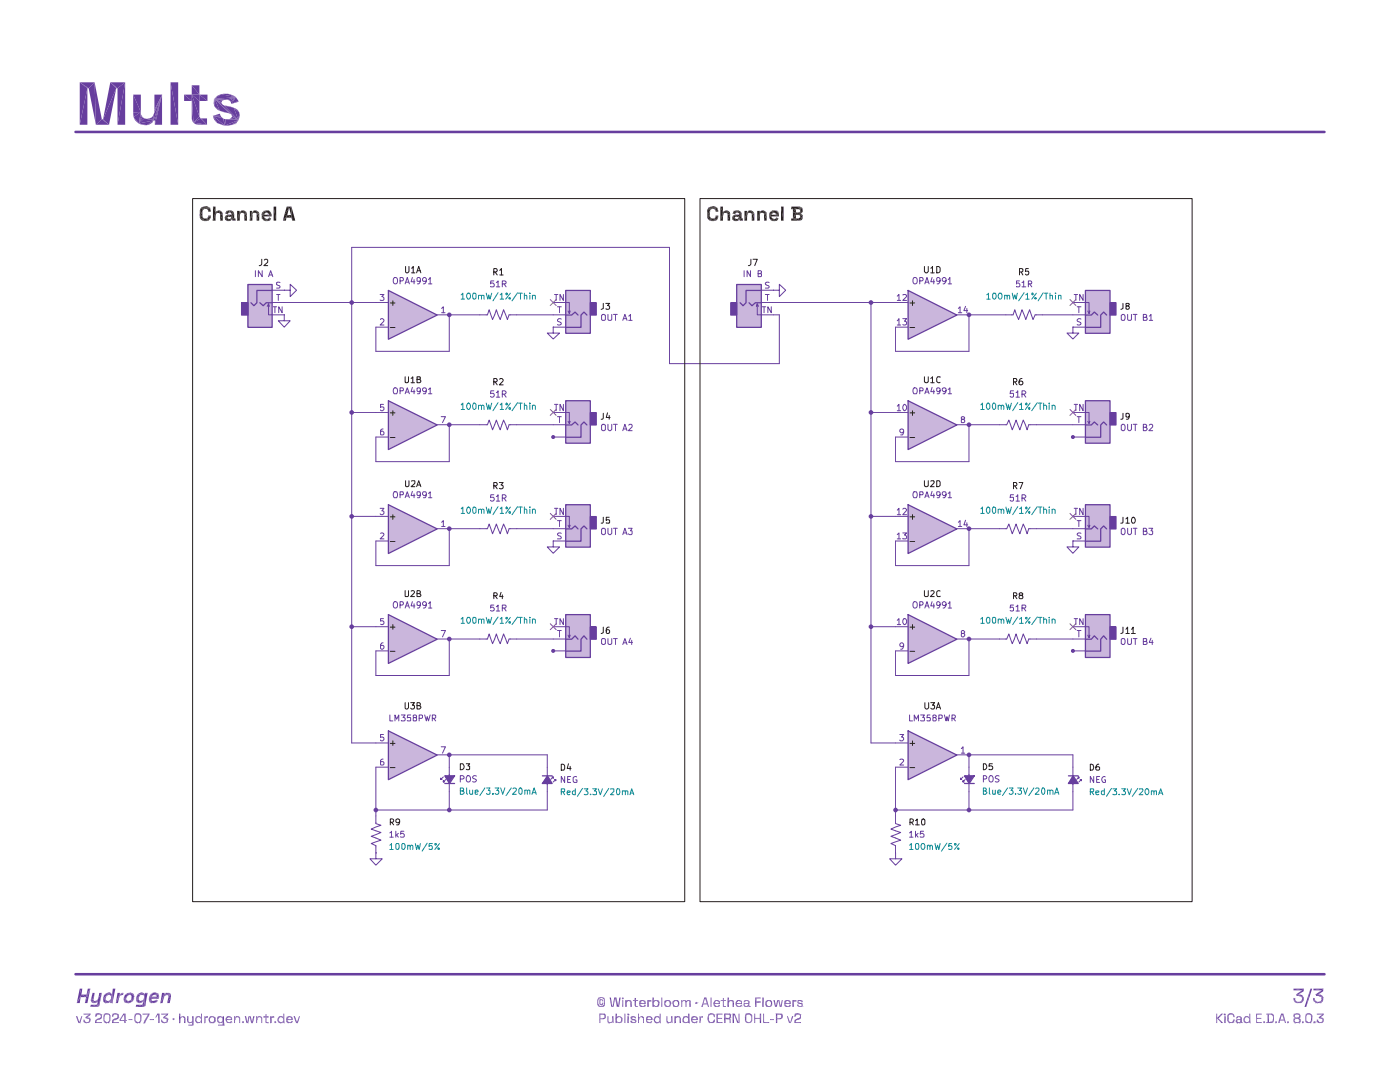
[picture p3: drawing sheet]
<svg xmlns="http://www.w3.org/2000/svg" width="279mm" height="216mm" viewBox="0 0 279 216" stroke-linecap="round" stroke-linejoin="round" font-family="sans-serif">
<g fill="#673e9e">
<path d="M242.7 202.3h.2v.7z"/>
<path d="M243 203l.8-.7h.3z"/>
<path d="M243.2 203.2l.9 .9h-.3z"/>
<path d="M242.9 203.3v.8h-.2z"/>
<path d="M242.7 202.3l.2 .7-.2 1.1z"/>
<path d="M243 203l1.1-.7-.9 .9z"/>
<path d="M243 203.3l.2-.1 .6 .9z"/>
<path d="M242.9 203l-.2 1.1z"/>
<path d="M242.9 203l.3 .2z"/>
<path d="M242.9 203.3l.3-.1z"/>
<path d="M242.9 203l.3 .2-.3 .1z"/>
<path d="M244.3 202.8h.3v1.3z"/>
<path d="M244.3 202.8l.3 1.3h-.3z"/>
<path d="M244.5 202.3l.1 .1z"/>
<path d="M244.6 202.5l-.1 .1z"/>
<path d="M244.3 202.4v.2z"/>
<path d="M244.4 202.3l-.1 .1z"/>
<path d="M244.4 202.3l.2 .1z"/>
<path d="M244.6 202.4l-.1 .2z"/>
<path d="M244.3 202.4l.2 .2z"/>
<path d="M244.4 202.3l.2 .1-.1 .2z"/>
<path d="M244.4 202.3l.1 .3-.2-.2z"/>
<path d="M245.8 202.2l.2 .1z"/>
<path d="M246 202.3l.1 .1z"/>
<path d="M246.1 202.4h.1z"/>
<path d="M246.2 202.4l.1 .2z"/>
<path d="M246.3 202.6l.1 .3z"/>
<path d="M246.1 202.9h.3z"/>
<path d="M246.4 203.5l-.1 .3z"/>
<path d="M246.3 203.8l-.1 .2z"/>
<path d="M246.2 204h-.1z"/>
<path d="M246 204.1l.1-.1z"/>
<path d="M245.2 204l.2 .1z"/>
<path d="M245.1 203.9l.1 .1z"/>
<path d="M244.9 203.7l.2 .2z"/>
<path d="M245 202.5l-.1 .3z"/>
<path d="M245.1 202.4l-.1 .1z"/>
<path d="M245.1 202.4l.2-.1z"/>
<path d="M245.3 202.3l.2-.1z"/>
<path d="M245.8 202.2l.3 .2z"/>
<path d="M246.1 202.4l.2 .2z"/>
<path d="M246.1 202.8l.3 .1z"/>
<path d="M246.1 203.5h.3z"/>
<path d="M246.3 203.8l-.2 .2z"/>
<path d="M245.7 204.1l.4-.1z"/>
<path d="M245.1 203.9l.3 .2z"/>
<path d="M244.9 203.5l.2 .4z"/>
<path d="M245.1 202.4l-.2 .4z"/>
<path d="M245.1 202.4l.4-.2z"/>
<path d="M245.5 202.2l.6 .2z"/>
<path d="M246.1 202.4l.3 .5z"/>
<path d="M246.1 202.7l.3 .2z"/>
<path d="M246.4 203.5l-.3 .5z"/>
<path d="M245.4 204.1l.7-.1z"/>
<path d="M244.9 203.5l.5 .6z"/>
<path d="M245.1 202.4l-.2 1.1v-.7z"/>
<path d="M245.1 202.4l.4-.2 .6 .2z"/>
<path d="M246.1 202.4l.3 .5-.3-.2z"/>
<path d="M246.1 203.6l.3-.1z"/>
<path d="M246.1 202.4v.3z"/>
<path d="M246 203.8l.4-.3z"/>
<path d="M246.1 202.4l-.1 .2z"/>
<path d="M246 203.8l.4-.3-.3 .5z"/>
<path d="M246 202.4h.1l-.1 .1z"/>
<path d="M246 203.8l.1 .2-.1-.1z"/>
<path d="M245.9 202.4h.2z"/>
<path d="M246 203.9l.1 .1h-.2z"/>
<path d="M245.8 202.4h.3z"/>
<path d="M245.8 204h.3z"/>
<path d="M245.7 202.4h.4z"/>
<path d="M245.7 204h.4z"/>
<path d="M245.1 202.4h1z"/>
<path d="M245.5 204h.6z"/>
<path d="M245.5 204h.6l-.7 .1z"/>
<path d="M245.1 202.4h.3z"/>
<path d="M245.4 204v.1z"/>
<path d="M245.1 202.4l.3 .1z"/>
<path d="M245.4 203.9v.2z"/>
<path d="M245.1 202.4l.2 .1z"/>
<path d="M245.3 203.8l.1 .3z"/>
<path d="M245.1 202.4l.2 .2z"/>
<path d="M245.1 202.4l.2 .2-.1 .1z"/>
<path d="M245.2 203.7l.2 .4z"/>
<path d="M245.1 202.4l.1 .3-.3 .8z"/>
<path d="M245.2 202.7l-.3 .8z"/>
<path d="M244.9 203.5l.3 .2z"/>
<path d="M245.2 202.9l-.3 .6z"/>
<path d="M244.9 203.5l.3 .1z"/>
<path d="M244.9 203.5l.3-.1v.1z"/>
<path d="M245.2 202.9v.5l-.3 .1z"/>
<path d="M247.4 202.8l.2 .1z"/>
<path d="M247.6 202.9l.1 .1z"/>
<path d="M247.7 203l.1 .3z"/>
<path d="M247.9 204l.1 .1z"/>
<path d="M247.6 204l.1 .1z"/>
<path d="M247.6 204h-.1z"/>
<path d="M247.5 204l-.1 .1z"/>
<path d="M246.7 204l.2 .1z"/>
<path d="M246.6 203.9l.1 .1z"/>
<path d="M246.6 203.7h.3z"/>
<path d="M246.6 203.7l.3-.1z"/>
<path d="M246.7 203.5l-.1 .2z"/>
<path d="M246.8 203.5h-.1z"/>
<path d="M246.8 203.5l.1-.1z"/>
<path d="M246.8 203l-.1 .2z"/>
<path d="M246.8 202.9h.1z"/>
<path d="M247.1 202.8l-.1 .1z"/>
<path d="M247.1 202.8l.5 .1z"/>
<path d="M247.7 203l.1 .9z"/>
<path d="M247.8 204l.2 .1z"/>
<path d="M247.6 204l.4 .1h-.3z"/>
<path d="M247.6 204l-.2 .1z"/>
<path d="M246.7 204l.4 .1z"/>
<path d="M246.6 203.8l.1 .2z"/>
<path d="M246.6 203.8l.3-.1v.2z"/>
<path d="M246.6 203.7l.4-.1z"/>
<path d="M246.8 203.5l-.2 .2z"/>
<path d="M246.8 203.5l.3-.1z"/>
<path d="M246.7 203.2l.3-.1z"/>
<path d="M246.9 202.9l-.2 .3z"/>
<path d="M246.9 202.9l.2-.1z"/>
<path d="M247.1 202.8l.6 .2z"/>
<path d="M247.6 204l.4 .1z"/>
<path d="M247.1 204.1l.5-.1-.2 .1z"/>
<path d="M246.6 203.8l.5 .3z"/>
<path d="M246.6 203.8l.4 .1z"/>
<path d="M246.6 203.7l.4-.2z"/>
<path d="M246.8 203.5l.3-.1-.5 .3z"/>
<path d="M246.7 203.2l.3-.2z"/>
<path d="M246.9 202.9l.2-.1-.4 .4z"/>
<path d="M247.6 204l.2-.1z"/>
<path d="M246.6 203.8l.4 .1 .1 .2z"/>
<path d="M246.6 203.7l.5-.3z"/>
<path d="M246.7 203.2l.4-.2z"/>
<path d="M247.7 203l.1 .9-.2 .1z"/>
<path d="M247 203.9l.1 .2z"/>
<path d="M247.1 203.4l-.1 .1z"/>
<path d="M246.7 203.2l.4-.4v.2z"/>
<path d="M247.7 203l-.1 1z"/>
<path d="M247.1 203.4v.1z"/>
<path d="M247.1 202.8v.2z"/>
<path d="M247.1 204v.1z"/>
<path d="M247.1 203.4l.5 .1h-.5z"/>
<path d="M247.1 202.8l.1 .1z"/>
<path d="M247.1 203.4h.5v.1z"/>
<path d="M247.1 202.8l.2 .1z"/>
<path d="M247.1 202.8l.3 .1z"/>
<path d="M247.2 204h.4l-.5 .1z"/>
<path d="M247.1 202.8l.4 .2z"/>
<path d="M247.1 202.8l.6 .2h-.2z"/>
<path d="M247.5 203.9l.1 .1h-.2z"/>
<path d="M247.5 203h.2z"/>
<path d="M247.5 203.9l.1 .1z"/>
<path d="M247.6 203.1l.1-.1z"/>
<path d="M247.6 203.8v.2z"/>
<path d="M247.7 203l-.1 .3z"/>
<path d="M247.7 203l-.1 .4z"/>
<path d="M247.7 203l-.1 .5z"/>
<path d="M247.7 203l-.1 .7z"/>
<path d="M247.7 203l-.1 .6z"/>
<path d="M249.3 202.3h.2v1.8z"/>
<path d="M249.3 203.9l.2 .2h-.2z"/>
<path d="M249.3 203.9l-.1 .1z"/>
<path d="M249.1 204l-.1 .1z"/>
<path d="M248.4 204l.1 .1z"/>
<path d="M248.2 203.9l.2 .1z"/>
<path d="M248.2 203.5v.3z"/>
<path d="M248.2 203.5l.2-.1z"/>
<path d="M248.2 203.2v.2z"/>
<path d="M248.3 203l-.1 .2z"/>
<path d="M248.3 203l.2-.1z"/>
<path d="M248.6 202.8l-.1 .1z"/>
<path d="M249 202.8l.2 .1z"/>
<path d="M249.2 202.9l.1 .1z"/>
<path d="M249.3 202.3l.2 1.8z"/>
<path d="M249.3 203.9l-.3 .2z"/>
<path d="M248.4 204l.3 .1z"/>
<path d="M248.2 203.8l.2 .2z"/>
<path d="M248.2 203.5h.2z"/>
<path d="M248.2 203.5l.2-.2z"/>
<path d="M248.2 203.2v.3z"/>
<path d="M248.3 203l.2-.1-.3 .3z"/>
<path d="M248.6 202.8h.2l-.3 .1z"/>
<path d="M249 202.8l.3 .2z"/>
<path d="M249.3 203l.2 1.1z"/>
<path d="M248.7 204.1l.6-.2-.3 .2z"/>
<path d="M248.2 203.8l.5 .3z"/>
<path d="M248.2 203.5h.2l-.2 .3z"/>
<path d="M248.2 203.5l.3-.3z"/>
<path d="M248.5 202.9l-.3 .6z"/>
<path d="M248.5 202.9l.5-.1z"/>
<path d="M248.4 203.5l-.2 .3z"/>
<path d="M248.2 203.5l.3-.4z"/>
<path d="M248.5 202.9l.5-.1 .3 .2z"/>
<path d="M248.2 203.8h.3z"/>
<path d="M248.5 202.9v.2l-.3 .4z"/>
<path d="M248.2 203.8h.3l.2 .3z"/>
<path d="M248.5 202.9v.2z"/>
<path d="M248.5 203.8l.2 .3z"/>
<path d="M248.5 202.9l.2 .1z"/>
<path d="M248.5 203.9l.2 .2z"/>
<path d="M248.5 202.9h.3l-.1 .1z"/>
<path d="M248.6 203.9l.1 .2z"/>
<path d="M248.5 202.9h.3z"/>
<path d="M248.7 204h.1l-.1 .1z"/>
<path d="M248.5 202.9h.4z"/>
<path d="M248.8 204l-.1 .1z"/>
<path d="M248.5 202.9l.8 .1z"/>
<path d="M248.9 202.9l.4 .1z"/>
<path d="M248.7 204.1l.6-.2z"/>
<path d="M249 202.9l.3 .1z"/>
<path d="M248.9 204l.4-.1z"/>
<path d="M249.1 203h.2z"/>
<path d="M249.2 203.9l-.1 .1z"/>
<path d="M249.3 203v.2z"/>
<path d="M249.3 203v.4z"/>
<path d="M249.3 203.8v.1h-.1z"/>
<path d="M249.3 203.8l.2 .3z"/>
<path d="M249.3 203.4l.2 .7z"/>
<path d="M249.3 203.7l.2 .4z"/>
<path d="M249.3 203.5l.2 .6z"/>
<path d="M249.3 203.5l.2 .6-.2-.4z"/>
<path d="M250.7 202.3h1.1v.1z"/>
<path d="M250.9 203.1h.8v.2z"/>
<path d="M250.9 204h.9v.1z"/>
<path d="M250.7 202.3l1.1 .1h-.9z"/>
<path d="M250.9 203.1l.8 .2h-.8z"/>
<path d="M250.9 204l.9 .1h-1.1z"/>
<path d="M250.7 202.3l.2 .1-.2 1.7z"/>
<path d="M250.9 203.3v.7l-.2 .1z"/>
<path d="M250.9 202.4l-.2 1.7z"/>
<path d="M250.9 203.1l-.2 1z"/>
<path d="M252.4 203.8l.1 .2z"/>
<path d="M252.3 204.1l.2-.1z"/>
<path d="M252.1 204l.1 .1z"/>
<path d="M252.1 203.9l.1-.1z"/>
<path d="M252.2 203.8l.3 .2z"/>
<path d="M252.5 204l-.2 .1z"/>
<path d="M252.1 204l.2 .1z"/>
<path d="M252.1 203.9l.1-.1-.1 .2z"/>
<path d="M252.2 203.8l.3 .2-.2 .1z"/>
<path d="M252.2 203.8l.1 .3-.2-.1z"/>
<path d="M253.8 202.3l.2 .1z"/>
<path d="M254 202.4l.2 .1z"/>
<path d="M254.2 202.5l.1 .2z"/>
<path d="M254.3 203.5l-.1 .3z"/>
<path d="M254.2 203.8l-.1 .2z"/>
<path d="M253.7 204.1l.3-.1z"/>
<path d="M252.7 204h.3l-.3 .1z"/>
<path d="M253.2 202.4v1.6h-.2z"/>
<path d="M252.7 202.3l.3 .1h-.3z"/>
<path d="M253.8 202.3l.4 .2z"/>
<path d="M254.2 202.5l.1 .4z"/>
<path d="M254.3 203.5l-.2 .5z"/>
<path d="M253.7 204.1l.4-.1z"/>
<path d="M252.7 204.1l.3-.1h.5z"/>
<path d="M253 202.4h.2l-.2 1.6z"/>
<path d="M252.7 202.3h1.1l-.8 .1z"/>
<path d="M253.8 202.3l.4 .2 .1 .4z"/>
<path d="M254.3 202.9v.6l-.2 .5z"/>
<path d="M252.7 204.1l1.4-.1-.4 .1z"/>
<path d="M252.7 204.1l.9-.2z"/>
<path d="M252.7 204.1l.9-.2 .5 .1z"/>
<path d="M253 202.4l.8-.1z"/>
<path d="M253.6 203.9l.5 .1z"/>
<path d="M253.5 202.4l.3-.1z"/>
<path d="M253.7 203.9l.4 .1z"/>
<path d="M253.6 202.4l.2-.1z"/>
<path d="M253.8 203.8l.3 .2-.4-.1z"/>
<path d="M253.7 202.4l.1-.1-.1 .2z"/>
<path d="M253.8 203.8l.3 .2z"/>
<path d="M253.8 202.3l-.1 .2z"/>
<path d="M254 203.7l.1 .3-.2-.2z"/>
<path d="M253.8 202.3l.1 .3z"/>
<path d="M254 203.6l.1 .4z"/>
<path d="M254.3 202.9l-.2 1.1-.1-.4z"/>
<path d="M253.8 202.3l.2 .4z"/>
<path d="M254.3 202.9l-.3 .7z"/>
<path d="M253.8 202.3l.5 .6-.3-.2z"/>
<path d="M254.3 202.9l-.3 .6z"/>
<path d="M254 202.7l.3 .2z"/>
<path d="M254.3 202.9l-.2 .6z"/>
<path d="M254 202.8l.3 .1z"/>
<path d="M254.3 202.9l-.2 .5v-.4z"/>
<path d="M254.1 202.9h.2l-.2 .1z"/>
<path d="M254.8 203.8v.2z"/>
<path d="M254.8 204.1v-.1z"/>
<path d="M254.5 204l.1 .1z"/>
<path d="M254.5 203.9l.2-.1z"/>
<path d="M254.7 203.8l.1 .2z"/>
<path d="M254.8 204v.1z"/>
<path d="M254.5 204l.3 .1z"/>
<path d="M254.5 203.9l.2-.1-.2 .2z"/>
<path d="M254.7 203.8l.1 .2v.1z"/>
<path d="M254.7 203.8l.1 .3-.3-.1z"/>
<path d="M256.1 202.3l.5 1.8h-.1z"/>
<path d="M255.4 203.6v.5h-.3z"/>
<path d="M255.3 203.5h.2l-.4 .6z"/>
<path d="M255.9 202.4l-.4 1.1h-.2z"/>
<path d="M256.1 202.3l.4 1.8z"/>
<path d="M255.5 203.5l-.4 .6z"/>
<path d="M255.7 202.3l.2 .1-.6 1.1z"/>
<path d="M255.5 203.5l.8 .1h-.9z"/>
<path d="M255.7 202.3l.2 .1z"/>
<path d="M255.5 203.5h.7l.1 .1z"/>
<path d="M255.7 202.3h.4z"/>
<path d="M256.1 202.3l.2 1.3z"/>
<path d="M255.9 202.4l.2-.1 .1 1.2z"/>
<path d="M257.1 203.8l.1 .2z"/>
<path d="M257.2 204l-.1 .1z"/>
<path d="M256.9 204l.1 .1z"/>
<path d="M256.9 203.9l.1-.1z"/>
<path d="M257 203.8l.2 .2z"/>
<path d="M256.9 204l.2 .1z"/>
<path d="M256.9 203.9l.1-.1-.1 .2z"/>
<path d="M257 203.8l.2 .2-.1 .1z"/>
<path d="M257 203.8l.1 .3-.2-.1z"/>
<path d="M258.9 202.2l.3 .1z"/>
<path d="M259.2 202.3l.2 .1z"/>
<path d="M259.4 202.4l.1 .2z"/>
<path d="M259.5 202.9l-.1 .1z"/>
<path d="M259.3 203l-.1 .1z"/>
<path d="M259.3 203.2l.2 .2z"/>
<path d="M259.5 203.5l.1 .1z"/>
<path d="M259.5 203.8l.1-.1z"/>
<path d="M259.5 203.9l-.2 .1z"/>
<path d="M259.3 204l-.1 .1z"/>
<path d="M258.3 204l.2 .1z"/>
<path d="M258.2 203.9l.1 .1z"/>
<path d="M258.1 203.7l.1 .2z"/>
<path d="M258.2 203.3l-.1 .2z"/>
<path d="M258.3 203.2l-.1 .1z"/>
<path d="M258.3 203l.2 .1z"/>
<path d="M258.2 202.9l.1 .1z"/>
<path d="M258.1 202.8l.1 .1z"/>
<path d="M258.1 202.7l.3 .1z"/>
<path d="M258.1 202.7l.3-.1z"/>
<path d="M258.2 202.4l-.1 .2z"/>
<path d="M258.4 202.3l-.2 .1z"/>
<path d="M258.7 202.2h.1l-.2 .1z"/>
<path d="M258.8 202.2l.4 .1z"/>
<path d="M259.4 202.4l.1 .3z"/>
<path d="M259.5 202.7l-.1 .3z"/>
<path d="M259.2 203.1l.2-.1z"/>
<path d="M259.2 203.2l.3 .2z"/>
<path d="M259.5 203.4l.1 .2z"/>
<path d="M259.6 203.6l-.1 .3z"/>
<path d="M259.5 203.9l-.3 .2z"/>
<path d="M258.2 203.9l.3 .2z"/>
<path d="M258.1 203.6l.1 .3z"/>
<path d="M258.1 203.6l.3 .1z"/>
<path d="M258.1 203.6l.3-.1z"/>
<path d="M258.2 203.3l-.1 .3z"/>
<path d="M258.3 203.2h.2l-.3 .1z"/>
<path d="M258.2 202.9l.3 .2z"/>
<path d="M258.1 202.7l.1 .2z"/>
<path d="M258.1 202.7l.3 .2z"/>
<path d="M258.1 202.7l.3-.2z"/>
<path d="M258.2 202.4l-.1 .3z"/>
<path d="M258.4 202.3h.2l-.4 .1z"/>
<path d="M258.6 202.3h.6z"/>
<path d="M259.2 202.3l.3 .4z"/>
<path d="M259.5 202.7l-.1 .3-.2 .1z"/>
<path d="M259.2 203.2l.3 .2 .1 .2z"/>
<path d="M259.6 203.6l-.4 .5z"/>
<path d="M258.1 203.6l.4 .5z"/>
<path d="M258.1 203.6l.3 .2z"/>
<path d="M258.4 203.4l-.3 .2z"/>
<path d="M258.2 203.3l.3-.1-.4 .4z"/>
<path d="M258.1 202.7l.4 .4z"/>
<path d="M258.1 202.7l.4 .2z"/>
<path d="M258.1 202.7l.4-.2z"/>
<path d="M258.2 202.4l.4-.1-.5 .4z"/>
<path d="M258.1 203.6l.3 .2 .1 .3z"/>
<path d="M258.1 202.7l.4 .2v.2z"/>
<path d="M258.1 202.7l.5-.4-.1 .2z"/>
<path d="M258.4 203.8l.1 .3z"/>
<path d="M258.5 203.2v.2l-.4 .2z"/>
<path d="M258.6 202.3l-.1 .2z"/>
<path d="M258.5 203.9v.2z"/>
<path d="M258.5 203.2v.2z"/>
<path d="M258.6 202.3l.1 .1z"/>
<path d="M258.6 204l-.1 .1z"/>
<path d="M258.5 203.2l.2 .1z"/>
<path d="M258.5 202.9v.3z"/>
<path d="M258.5 204.1l.2-.1 .5 .1z"/>
<path d="M258.6 203l-.1 .2z"/>
<path d="M258.6 202.3l.2 .1z"/>
<path d="M258.7 204l.5 .1z"/>
<path d="M258.5 203.2l.3 .1z"/>
<path d="M258.5 203.2l.2-.2z"/>
<path d="M258.6 202.3l.3 .1z"/>
<path d="M258.5 203.2l.4 .1z"/>
<path d="M258.5 203.2l.3-.2z"/>
<path d="M258.6 202.3l.4 .1z"/>
<path d="M258.8 204l.4 .1z"/>
<path d="M258.5 203.2l.5 .1z"/>
<path d="M258.5 203.2l.4-.2z"/>
<path d="M258.6 202.3l.5 .1z"/>
<path d="M258.9 204l.3 .1z"/>
<path d="M258.5 203.2l.4-.2 .1 .3z"/>
<path d="M258.6 202.3h.6l-.1 .1z"/>
<path d="M259.2 203.9v.2l-.1-.1z"/>
<path d="M258.9 203l.2 .3z"/>
<path d="M259.2 202.3v.2z"/>
<path d="M259.2 203.9v.2z"/>
<path d="M258.9 203l.3 .4z"/>
<path d="M259.2 203.9l.4-.3-.4 .5z"/>
<path d="M259.2 202.3v.3z"/>
<path d="M259.2 203.8l.4-.2z"/>
<path d="M258.9 203h.2l.1 .4z"/>
<path d="M259.2 202.3l.3 .4-.3-.1z"/>
<path d="M259.3 203.7l.3-.1-.4 .2z"/>
<path d="M259.1 203l.1 .4z"/>
<path d="M259.2 202.6l.3 .1z"/>
<path d="M259.3 203.6h.3z"/>
<path d="M259.3 202.7h.2z"/>
<path d="M259.3 202.8l.2-.1z"/>
<path d="M259.5 202.7l-.3 .2z"/>
<path d="M259.3 203.5l.3 .1z"/>
<path d="M259.2 202.9l.3-.2z"/>
<path d="M259.2 203.2l.4 .4-.3-.1z"/>
<path d="M259.2 202.9l.3-.2-.3 .4z"/>
<path d="M259.2 203.2l.1 .3z"/>
<path d="M259.2 203v.4z"/>
<path d="M260.1 203.8l.1 .2z"/>
<path d="M260.2 204l-.1 .1z"/>
<path d="M259.8 204l.1 .1z"/>
<path d="M259.8 203.9l.2-.1z"/>
<path d="M260 203.8l.2 .2z"/>
<path d="M259.8 204l.3 .1z"/>
<path d="M259.8 203.9l.2-.1-.2 .2z"/>
<path d="M260 203.8l.2 .2-.1 .1z"/>
<path d="M260 203.8l.1 .3-.3-.1z"/>
<path d="M261.3 202.2l.2 .1z"/>
<path d="M261.5 202.3l.1 .1z"/>
<path d="M261.6 202.4h.2z"/>
<path d="M261.8 202.4l.1 .3z"/>
<path d="M261.9 203.6l-.1 .2z"/>
<path d="M261.8 203.8l-.1 .2z"/>
<path d="M261.5 204.1l.2-.1z"/>
<path d="M260.8 204l.1 .1z"/>
<path d="M260.7 204h.1z"/>
<path d="M260.5 203.8l.2 .2z"/>
<path d="M260.5 202.9h.2v.6z"/>
<path d="M260.6 202.5l-.1 .3z"/>
<path d="M260.9 202.3l-.2 .1z"/>
<path d="M260.9 202.3l.1-.1z"/>
<path d="M261.3 202.2l.3 .2z"/>
<path d="M261.6 202.4l.3 .3z"/>
<path d="M261.9 203.4l-.1 .4z"/>
<path d="M261.8 203.8l-.3 .3z"/>
<path d="M260.8 204l.4 .1z"/>
<path d="M260.5 203.8l.3 .2z"/>
<path d="M260.5 202.9l.2 .6-.2-.1z"/>
<path d="M260.5 202.9l.2-.1v.1z"/>
<path d="M260.6 202.5l-.1 .4z"/>
<path d="M260.6 202.5l.3-.2z"/>
<path d="M260.9 202.3l.4-.1z"/>
<path d="M261.3 202.2l.6 .5z"/>
<path d="M261.9 202.7l-.1 1.1z"/>
<path d="M261.2 204.1l.6-.3-.3 .3z"/>
<path d="M260.5 203.8l.7 .3-.4-.1z"/>
<path d="M260.5 203.4l.2 .1-.2 .3z"/>
<path d="M260.7 202.7l-.2 .2z"/>
<path d="M260.6 202.5l.3-.2-.4 .6z"/>
<path d="M260.7 203.5l-.2 .3z"/>
<path d="M260.8 202.6l-.3 .3z"/>
<path d="M260.9 202.5l-.4 .4z"/>
<path d="M260.5 203.8l.2-.2 .1 .1z"/>
<path d="M260.9 202.3v.2l-.4 .4z"/>
<path d="M260.5 203.8l.3-.1z"/>
<path d="M260.9 202.3v.1z"/>
<path d="M260.5 203.8h.4l.3 .3z"/>
<path d="M260.9 202.3l.2 .1z"/>
<path d="M260.9 203.8l.3 .3z"/>
<path d="M260.9 202.3l.3 .1z"/>
<path d="M260.9 203.9l.3 .2z"/>
<path d="M260.9 202.3l.4 .1z"/>
<path d="M260.9 204l.3 .1z"/>
<path d="M260.9 202.3l.5 .1z"/>
<path d="M261.1 204l.1 .1z"/>
<path d="M260.9 202.3l.4-.1 .1 .2z"/>
<path d="M261.2 204v.1z"/>
<path d="M261.3 202.2l.2 .2z"/>
<path d="M261.3 204l-.1 .1z"/>
<path d="M261.3 202.2l.2 .3z"/>
<path d="M261.4 204l.4-.2-.6 .3z"/>
<path d="M261.5 203.9l.3-.1-.4 .2z"/>
<path d="M261.5 203.8h.3l-.3 .1z"/>
<path d="M261.5 202.5l.4 .2z"/>
<path d="M261.6 203.7l.2 .1h-.3z"/>
<path d="M261.6 202.6l.3 .1-.3 .1z"/>
<path d="M261.6 203.6l.2 .2z"/>
<path d="M261.6 202.8l.3-.1z"/>
<path d="M261.6 203.5l.2 .3z"/>
<path d="M261.6 202.9l.3-.2-.2 .2z"/>
<path d="M261.9 202.7l-.1 1.1-.2-.3z"/>
<path d="M261.9 202.7l-.2 .8v-.6z"/>
<path d="M261.9 202.7l-.3 .8z"/>
<path d="M261.9 202.7l-.2 .8z"/>
<path d="M262.5 203.8l.1 .2z"/>
<path d="M262.6 204h-.1z"/>
<path d="M262.5 204l-.1 .1z"/>
<path d="M262.1 204l.1 .1z"/>
<path d="M262.1 204l.1-.1z"/>
<path d="M262.3 203.8l-.1 .1z"/>
<path d="M262.3 203.8l.3 .2z"/>
<path d="M262.6 204l-.2 .1z"/>
<path d="M262.1 204l.3 .1z"/>
<path d="M262.3 203.8l-.2 .2z"/>
<path d="M262.3 203.8l.3 .2-.2 .1z"/>
<path d="M262.3 203.8l.1 .3-.3-.1z"/>
<path d="M264.2 202.3v.2l-.7 .5z"/>
<path d="M263.7 203l.2 .1z"/>
<path d="M263.9 203.1l.2 .1z"/>
<path d="M264.1 203.2l.1 .2z"/>
<path d="M264.2 203.7l-.1 .2z"/>
<path d="M264.1 203.9l-.1 .1z"/>
<path d="M264 204h-.1z"/>
<path d="M263.7 204.1l.2-.1z"/>
<path d="M263.1 204l.1 .1z"/>
<path d="M262.9 203.9l.2 .1z"/>
<path d="M262.8 203.8l.1 .1z"/>
<path d="M262.8 203.5h.3z"/>
<path d="M263.2 202.9l.3 .3h-.3z"/>
<path d="M262.8 202.3l1.1 .1h-1.1z"/>
<path d="M263.5 203l.4 .1z"/>
<path d="M263.9 203.1l.3 .3z"/>
<path d="M264.2 203.7l-.2 .3z"/>
<path d="M263.7 204.1l.3-.1z"/>
<path d="M263.1 204l.3 .1z"/>
<path d="M262.8 203.8l.3 .2z"/>
<path d="M262.8 203.5l.3 .1z"/>
<path d="M263.2 202.9l.4 .3z"/>
<path d="M262.8 202.3h1.4l-.3 .1z"/>
<path d="M263.5 203l.4 .1 .3 .3z"/>
<path d="M264.2 203.4l-.2 .6z"/>
<path d="M263.4 204.1l.6-.1z"/>
<path d="M262.8 203.8l.6 .3z"/>
<path d="M262.8 203.5l.3 .1-.3 .2z"/>
<path d="M263.2 202.9l.5 .3z"/>
<path d="M263.9 202.4l.3-.1z"/>
<path d="M262.8 203.8l.3-.2z"/>
<path d="M263.9 202.4l.3-.1-.7 .7z"/>
<path d="M262.8 203.8h.3z"/>
<path d="M263.2 202.9l.5 .4z"/>
<path d="M263.2 202.9l.7-.5-.4 .6z"/>
<path d="M262.8 203.8h.3l.3 .3z"/>
<path d="M263.2 202.9l.6 .4z"/>
<path d="M263.2 202.9l.3 .1z"/>
<path d="M263.1 203.8l.3 .3z"/>
<path d="M263.1 203.9l.3 .2z"/>
<path d="M263.5 203l.7 .4z"/>
<path d="M263.2 203.9l.2 .2z"/>
<path d="M263.8 203.3l.4 .1z"/>
<path d="M263.3 204l.1 .1z"/>
<path d="M263.4 204v.1z"/>
<path d="M263.9 203.4h.3z"/>
<path d="M263.5 204h.5l-.6 .1z"/>
<path d="M263.9 203.5l.3-.1-.2 .1z"/>
<path d="M264.2 203.4l-.2 .1z"/>
<path d="M264.2 203.4l-.2 .2z"/>
<path d="M263.7 204h.3z"/>
<path d="M264.2 203.4l-.3 .3z"/>
<path d="M263.8 203.9l.2 .1z"/>
<path d="M264.2 203.4l-.3 .4z"/>
<path d="M263.9 203.8l.1 .2-.2-.1z"/>
<path d="M264.2 203.4l-.2 .6-.1-.2z"/>
<path d="M15.2 202.8h.2l.4 1.2z"/>
<path d="M16.3 202.8h.1l-.6 1.2z"/>
<path d="M15.2 202.8l.6 1.2-.1 .1z"/>
<path d="M16.4 202.8l-.4 1.3-.2-.1z"/>
<path d="M15.8 204l.2 .1h-.3z"/>
<path d="M15.8 204l.2 .1z"/>
<path d="M18 202.3v.2l-.6 .5z"/>
<path d="M17.5 203l.3 .1z"/>
<path d="M17.8 203.1l.1 .1z"/>
<path d="M17.9 203.2l.1 .2z"/>
<path d="M18 203.7l-.1 .2z"/>
<path d="M17.9 203.9v.1z"/>
<path d="M17.7 204h.2z"/>
<path d="M17.6 204.1l.1-.1z"/>
<path d="M16.9 204l.2 .1z"/>
<path d="M16.8 203.9l.1 .1z"/>
<path d="M16.7 203.8l.1 .1z"/>
<path d="M16.7 203.5h.1z"/>
<path d="M17.1 202.9l.3 .3h-.3z"/>
<path d="M16.7 202.3l1.1 .1h-1.1z"/>
<path d="M17.4 203l.4 .1z"/>
<path d="M17.8 203.1l.2 .3z"/>
<path d="M18 203.7l-.1 .3z"/>
<path d="M17.6 204.1l.3-.1z"/>
<path d="M16.9 204l.4 .1z"/>
<path d="M16.7 203.8l.2 .2z"/>
<path d="M16.7 203.5l.2 .1z"/>
<path d="M17.1 202.9l.3 .3z"/>
<path d="M16.7 202.3h1.3l-.2 .1z"/>
<path d="M17.4 203l.4 .1 .2 .3z"/>
<path d="M18 203.4l-.1 .6z"/>
<path d="M17.3 204.1l.6-.1z"/>
<path d="M16.7 203.8l.6 .3z"/>
<path d="M16.7 203.5l.2 .1-.2 .2z"/>
<path d="M17.1 202.9l.4 .3z"/>
<path d="M17.8 202.4l.2-.1z"/>
<path d="M16.7 203.8l.2-.2z"/>
<path d="M17.1 202.9l.5 .3z"/>
<path d="M17.8 202.4l.2-.1-.6 .7z"/>
<path d="M16.7 203.8l.2-.1z"/>
<path d="M17.1 202.9l.5 .4z"/>
<path d="M17.1 202.9l.7-.5-.4 .6z"/>
<path d="M16.7 203.8h.2l.4 .3z"/>
<path d="M17.1 202.9l.6 .4z"/>
<path d="M17.1 202.9l.3 .1z"/>
<path d="M16.9 203.8l.4 .3z"/>
<path d="M17 203.9l.3 .2z"/>
<path d="M17.4 203l.6 .4z"/>
<path d="M17.1 203.9l.2 .2z"/>
<path d="M17.7 203.3l.3 .1z"/>
<path d="M17.2 204l.1 .1z"/>
<path d="M17.3 204v.1z"/>
<path d="M17.8 203.4h.2z"/>
<path d="M17.4 204h.5l-.6 .1z"/>
<path d="M17.8 203.5l.2-.1z"/>
<path d="M17.6 203.9l.3 .1h-.4z"/>
<path d="M18 203.4l-.2 .3z"/>
<path d="M17.6 203.9l.3 .1z"/>
<path d="M18 203.4l-.2 .4z"/>
<path d="M17.7 203.9l.1-.1 .1 .2z"/>
<path d="M18 203.4l-.1 .6-.1-.2z"/>
<path d="M19.8 202.2l.2 .1z"/>
<path d="M20 202.3l.2 .1z"/>
<path d="M20.2 202.4l.1 .1z"/>
<path d="M20.3 203.1l-.1 .2z"/>
<path d="M20 203.4l.2-.1z"/>
<path d="M19.8 203.5l.2-.1z"/>
<path d="M19.2 204h1.1v.1z"/>
<path d="M19 204l1.3 .1h-1.3z"/>
<path d="M19 203.8v-.1v.3z"/>
<path d="M19.2 203.5l-.2 .1z"/>
<path d="M19.2 203.5l.2-.1z"/>
<path d="M19.4 203.4l.2-.1z"/>
<path d="M19.6 203.3l.1-.1z"/>
<path d="M19.1 202.4l-.1 .1z"/>
<path d="M19.1 202.4l.2-.1z"/>
<path d="M19.6 202.2l-.1 .1z"/>
<path d="M19.6 202.2l.4 .1z"/>
<path d="M20.2 202.4l.1 .4z"/>
<path d="M20.3 203l-.1 .3z"/>
<path d="M19.8 203.5l.4-.2z"/>
<path d="M19 204l1.3 .1z"/>
<path d="M19 203.6v.4z"/>
<path d="M19.2 203.5l.2-.1-.4 .2z"/>
<path d="M19.4 203.4l.3-.2z"/>
<path d="M19 202.9l.2-.1z"/>
<path d="M19 202.5l.3-.2z"/>
<path d="M19.3 202.3l.3-.1z"/>
<path d="M19.6 202.2l.6 .2z"/>
<path d="M20.2 202.4l.1 .6z"/>
<path d="M19.8 203.5l.5-.5z"/>
<path d="M19 204l.2-.1z"/>
<path d="M19 203.6l.4-.2-.4 .6z"/>
<path d="M19.2 202.7l-.2 .2z"/>
<path d="M19 202.5l.3-.2-.3 .6z"/>
<path d="M19.3 202.3l.3-.1 .6 .2z"/>
<path d="M19.6 203.5l.7-.5z"/>
<path d="M19.4 203.4l.3-.2-.7 .8z"/>
<path d="M19.3 202.6l-.3 .3z"/>
<path d="M19 204l.2-.2z"/>
<path d="M19.4 202.5l-.4 .4z"/>
<path d="M19.5 203.5l.8-.5z"/>
<path d="M19 204l.3-.3z"/>
<path d="M19.3 202.3l.1 .2-.4 .4z"/>
<path d="M19.4 203.5l.9-.5z"/>
<path d="M19 204l.3-.4z"/>
<path d="M19.3 202.3l.1 .2z"/>
<path d="M19 204l.7-.8z"/>
<path d="M19.3 202.3l.2 .1z"/>
<path d="M19.4 203.5l.3-.3-.4 .4z"/>
<path d="M19.3 202.3l.3 .1z"/>
<path d="M19.4 203.5l.4-.3z"/>
<path d="M19.3 202.3l.4 .1z"/>
<path d="M19.8 203.2l.5-.2z"/>
<path d="M19.3 202.3l.5 .1z"/>
<path d="M19.9 203.1l.4-.1z"/>
<path d="M19.3 202.3l.9 .1z"/>
<path d="M20 203.1l.3-.1z"/>
<path d="M19.9 202.4h.3z"/>
<path d="M20 202.5l.2-.1z"/>
<path d="M20.2 202.9l.1 .1h-.2z"/>
<path d="M20.1 202.5l.1-.1z"/>
<path d="M20.2 202.4l.1 .6-.1-.1z"/>
<path d="M20.1 202.6l.1-.2v.3z"/>
<path d="M20.2 202.4v.5z"/>
<path d="M20.2 202.4v.4z"/>
<path d="M21.4 202.2l.3 .1z"/>
<path d="M21.7 202.3l.1 .1z"/>
<path d="M21.8 202.4h.1z"/>
<path d="M21.9 202.4l.1 .3z"/>
<path d="M22 203.6l-.1 .2z"/>
<path d="M21.9 203.8l-.1 .2z"/>
<path d="M21.8 204l-.1 .1z"/>
<path d="M20.9 204l.3 .1z"/>
<path d="M20.8 204h.1z"/>
<path d="M20.7 203.8l.1 .2z"/>
<path d="M20.7 203.6v.2z"/>
<path d="M20.7 202.9h.1v.6z"/>
<path d="M20.7 202.5v.3z"/>
<path d="M20.8 202.4l.2-.1z"/>
<path d="M21 202.3l.2-.1z"/>
<path d="M21.4 202.2l.4 .2z"/>
<path d="M21.8 202.4l.2 .3z"/>
<path d="M22 203.4l-.1 .4z"/>
<path d="M21.9 203.8l-.2 .3z"/>
<path d="M20.9 204l.4 .1z"/>
<path d="M20.7 203.8l.2 .2z"/>
<path d="M20.7 203.4v.4z"/>
<path d="M20.7 202.9l.1 .6-.1-.1z"/>
<path d="M20.7 202.9l.2-.1z"/>
<path d="M20.7 202.5v.4z"/>
<path d="M20.7 202.5l.3-.2z"/>
<path d="M21 202.3l.4-.1z"/>
<path d="M21.4 202.2l.4 .2 .2 .3z"/>
<path d="M22 202.7l-.1 1.1z"/>
<path d="M21.3 204.1l.6-.3-.2 .3z"/>
<path d="M20.7 203.8l.6 .3-.4-.1z"/>
<path d="M20.7 203.4l.1 .1-.1 .3z"/>
<path d="M20.9 202.7l-.2 .2z"/>
<path d="M20.7 202.5l.3-.2-.3 .6z"/>
<path d="M20.8 203.5l-.1 .3z"/>
<path d="M20.9 202.6l-.2 .3z"/>
<path d="M20.8 203.5l.1 .1-.2 .2z"/>
<path d="M20.9 202.6l.1-.1-.3 .4z"/>
<path d="M20.7 203.8l.2-.2z"/>
<path d="M21 202.3v.2l-.3 .4z"/>
<path d="M20.7 203.8h.3z"/>
<path d="M21 202.3v.2z"/>
<path d="M21 202.3l.2 .1z"/>
<path d="M20.7 203.8h.3l.3 .3z"/>
<path d="M21 202.3l.3 .1z"/>
<path d="M21 203.8l.3 .3z"/>
<path d="M21.1 203.9l.2 .2z"/>
<path d="M21 202.3l.4 .1z"/>
<path d="M21.2 204l.1 .1z"/>
<path d="M21 202.3l.5 .1z"/>
<path d="M21.3 204v.1z"/>
<path d="M21 202.3l.4-.1 .1 .2z"/>
<path d="M21.4 202.2l.2 .2z"/>
<path d="M21.4 204l-.1 .1z"/>
<path d="M21.4 202.2l.3 .3z"/>
<path d="M21.5 204l.4-.2-.6 .3z"/>
<path d="M21.4 202.2l.4 .3z"/>
<path d="M21.5 204l.4-.2z"/>
<path d="M21.4 202.2l.6 .5z"/>
<path d="M21.6 203.9l.3-.1z"/>
<path d="M21.8 202.5l.2 .2z"/>
<path d="M21.7 203.8h.2z"/>
<path d="M21.8 202.6l.2 .1-.2 .1z"/>
<path d="M21.8 203.6l.1 .2z"/>
<path d="M21.8 202.8l.2-.1z"/>
<path d="M21.8 203.5l.1 .3-.1-.2z"/>
<path d="M21.8 202.9l.2-.2z"/>
<path d="M22 202.7l-.1 1.1-.1-.3z"/>
<path d="M22 202.7l-.2 .8v-.6z"/>
<path d="M22 202.7l-.2 .8z"/>
<path d="M23.1 202.2l.2 .1z"/>
<path d="M23.3 202.3l.2 .1z"/>
<path d="M23.5 202.4h.1z"/>
<path d="M23.6 202.5l.1 .3z"/>
<path d="M23.7 203l-.1 .1z"/>
<path d="M23.6 203.1l-.1 .2z"/>
<path d="M23.4 203.4l.1-.1z"/>
<path d="M23.1 203.5l.3-.1z"/>
<path d="M22.6 204h1.1v.1z"/>
<path d="M22.4 204l1.3 .1h-1.3z"/>
<path d="M22.4 203.7v-.1z"/>
<path d="M22.4 203.5h.1z"/>
<path d="M22.5 203.5l.2-.1z"/>
<path d="M22.7 203.4l.2-.1z"/>
<path d="M22.9 203.3l.1-.1z"/>
<path d="M22.4 202.6v-.1v.3z"/>
<path d="M22.4 202.5l.1-.1z"/>
<path d="M22.5 202.4l.2-.1z"/>
<path d="M22.8 202.3l.1-.1z"/>
<path d="M22.9 202.2l.4 .1z"/>
<path d="M23.3 202.3l.3 .1z"/>
<path d="M23.6 202.4l.1 .4z"/>
<path d="M23.6 203.1l.1-.1-.2 .3z"/>
<path d="M23.1 203.5l.4-.2z"/>
<path d="M22.4 204l1.3 .1z"/>
<path d="M22.4 203.7v-.1v.4z"/>
<path d="M22.5 203.5l.2-.1-.3 .2z"/>
<path d="M22.7 203.4l.3-.2z"/>
<path d="M22.4 202.9l.2-.1z"/>
<path d="M22.4 202.5v.4z"/>
<path d="M22.4 202.5l.3-.2z"/>
<path d="M22.7 202.3l.2-.1z"/>
<path d="M22.9 202.2l.7 .2z"/>
<path d="M23.6 202.4l.1 .6z"/>
<path d="M23.1 203.5l.6-.5-.2 .3z"/>
<path d="M22.4 204l.2-.1z"/>
<path d="M22.4 203.6l.3-.2-.3 .6z"/>
<path d="M22.4 202.9l.2-.2z"/>
<path d="M22.4 202.5l.3-.2-.3 .6z"/>
<path d="M22.7 202.3l.2-.1 .7 .2z"/>
<path d="M22.9 203.5l.8-.5z"/>
<path d="M22.7 203.4l.3-.2-.6 .8z"/>
<path d="M22.6 202.6l-.2 .3z"/>
<path d="M22.4 204l.2-.2z"/>
<path d="M22.7 202.5l-.3 .4z"/>
<path d="M22.8 203.5l.9-.5z"/>
<path d="M22.6 203.7l-.2 .3z"/>
<path d="M22.7 202.3v.2l-.3 .4z"/>
<path d="M22.4 204l.3-.4z"/>
<path d="M22.7 202.3v.2z"/>
<path d="M23 203.2l-.6 .8z"/>
<path d="M22.7 202.3l.2 .1z"/>
<path d="M23 203.2l-.3 .4z"/>
<path d="M23 203.2h.2l-.4 .3z"/>
<path d="M22.7 202.3l.3 .1z"/>
<path d="M22.7 202.3l.4 .1z"/>
<path d="M23.2 203.2l.5-.2z"/>
<path d="M22.7 202.3l.5 .1z"/>
<path d="M23.3 203.1l.4-.1z"/>
<path d="M22.7 202.3l.9 .1z"/>
<path d="M23.4 203.1l.3-.1z"/>
<path d="M23.3 202.4h.3z"/>
<path d="M23.4 202.5l.2-.1z"/>
<path d="M23.5 202.9l.2 .1z"/>
<path d="M23.4 202.5l.2-.1-.1 .2z"/>
<path d="M23.6 202.4l.1 .6-.2-.1z"/>
<path d="M23.6 202.4l-.1 .3z"/>
<path d="M23.6 202.4l-.1 .5z"/>
<path d="M23.6 202.4l-.1 .4z"/>
<path d="M25.1 203.5h.2v.2z"/>
<path d="M25.1 203.7v.4h-.3z"/>
<path d="M23.9 203.5l.9 .2h-.9z"/>
<path d="M24.8 202.4l-.8 1.1h-.1z"/>
<path d="M24.6 202.3l-.7 1.2z"/>
<path d="M25.1 203.5l.2 .2h-.2z"/>
<path d="M24.8 203.7h.3l-.3 .4z"/>
<path d="M23.9 203.5l.9 .2z"/>
<path d="M24.6 202.3l.2 .1-.9 1.1z"/>
<path d="M24.8 203.7l.3-.2v.2z"/>
<path d="M24 203.5h.8v.2z"/>
<path d="M24.6 202.3l.2 .1z"/>
<path d="M25.1 202.3v1.2l-.3 .2z"/>
<path d="M24.6 202.3h.5z"/>
<path d="M25.1 202.3l-.3 1.4z"/>
<path d="M24.8 202.4l.3-.1-.3 1.2z"/>
<path d="M25.7 203.4h.7v.1z"/>
<path d="M25.7 203.4l.7 .1h-.7z"/>
<path d="M27.6 202.2l.3 .1z"/>
<path d="M27.9 202.3l.1 .1z"/>
<path d="M28 202.4h.1z"/>
<path d="M28.1 202.4l.1 .3z"/>
<path d="M28.2 203.6l-.1 .2z"/>
<path d="M28.1 203.8l-.1 .2z"/>
<path d="M27.9 204.1l.1-.1z"/>
<path d="M27.1 204l.2 .1z"/>
<path d="M27 204h.1z"/>
<path d="M26.9 203.8l.1 .2z"/>
<path d="M26.8 203.6l.1 .2z"/>
<path d="M26.8 202.9h.2v.6z"/>
<path d="M26.9 202.5l-.1 .3z"/>
<path d="M27 202.4l.2-.1z"/>
<path d="M27.2 202.3l.1-.1z"/>
<path d="M27.6 202.2l.4 .2z"/>
<path d="M28 202.4l.2 .3z"/>
<path d="M28.2 203.4l-.1 .4z"/>
<path d="M28.1 203.8l-.2 .3z"/>
<path d="M27.1 204l.4 .1z"/>
<path d="M26.9 203.8l.2 .2z"/>
<path d="M26.8 203.4l.1 .4z"/>
<path d="M26.8 202.9l.2 .6-.2-.1z"/>
<path d="M27 202.8v.1h-.2z"/>
<path d="M26.9 202.5l-.1 .4z"/>
<path d="M26.9 202.5l.3-.2z"/>
<path d="M27.2 202.3l.4-.1z"/>
<path d="M27.6 202.2l.4 .2 .2 .3z"/>
<path d="M28.2 202.7l-.1 1.1z"/>
<path d="M27.5 204.1l.6-.3-.2 .3z"/>
<path d="M26.9 203.8l.6 .3-.4-.1z"/>
<path d="M26.8 203.4l.2 .1-.1 .3z"/>
<path d="M26.8 202.9l.3-.2z"/>
<path d="M26.9 202.5l.3-.2-.4 .6z"/>
<path d="M27 203.5l-.1 .3z"/>
<path d="M27.1 202.6l-.3 .3z"/>
<path d="M27 203.5l.1 .1-.2 .2z"/>
<path d="M27.1 202.6l.1-.1-.4 .4z"/>
<path d="M26.9 203.8l.2-.2z"/>
<path d="M27.2 202.3v.2l-.4 .4z"/>
<path d="M26.9 203.8l.2-.1z"/>
<path d="M27.2 202.3v.2z"/>
<path d="M27.2 202.3l.1 .1z"/>
<path d="M26.9 203.8h.3l.3 .3z"/>
<path d="M27.2 202.3l.2 .1z"/>
<path d="M27.2 203.8l.3 .3z"/>
<path d="M27.2 202.3l.3 .1z"/>
<path d="M27.3 203.9l.2 .2z"/>
<path d="M27.2 202.3l.4 .1z"/>
<path d="M27.3 204l.2 .1z"/>
<path d="M27.2 202.3l.5 .1z"/>
<path d="M27.4 204l.1 .1z"/>
<path d="M27.2 202.3l.4-.1 .1 .2z"/>
<path d="M27.5 204v.1z"/>
<path d="M27.6 202.2l.2 .2z"/>
<path d="M27.6 204l-.1 .1z"/>
<path d="M27.6 202.2l.3 .3z"/>
<path d="M27.5 204.1l.6-.3z"/>
<path d="M27.8 203.9l.3-.1-.4 .2z"/>
<path d="M27.6 202.2l.6 .5z"/>
<path d="M27.8 203.9l.3-.1z"/>
<path d="M27.9 202.5l.3 .2z"/>
<path d="M27.9 203.7l.2 .1h-.2z"/>
<path d="M27.9 202.6l.3 .1-.3 .1z"/>
<path d="M27.9 203.6l.2 .2z"/>
<path d="M27.9 202.8l.3-.1-.2 .2z"/>
<path d="M27.9 203.6l.1-.1 .1 .3z"/>
<path d="M28.2 202.7l-.2 .2z"/>
<path d="M28.2 202.7l-.1 1.1-.1-.3z"/>
<path d="M28.2 202.7l-.2 .8v-.6z"/>
<path d="M28.2 202.7l-.2 .8z"/>
<path d="M29.8 202.3v.2l-.8 1.4z"/>
<path d="M28.7 204.1l.3-.1z"/>
<path d="M28.8 203.8l-.1 .2z"/>
<path d="M29.5 202.4l-.7 1.4z"/>
<path d="M28.4 202.3l1.1 .1h-1.1z"/>
<path d="M28.8 203.8l-.1 .3z"/>
<path d="M28.4 202.3h1.4l-.3 .1z"/>
<path d="M29.5 202.4l-.8 1.7z"/>
<path d="M29.5 202.4l.3-.1z"/>
<path d="M29.5 202.4l.3-.1-1.1 1.8z"/>
<path d="M28.7 204.1l.3-.2z"/>
<path d="M29.8 202.3l-.8 1.6-.3 .2z"/>
<path d="M29.9 203.4h.8v.1z"/>
<path d="M29.9 203.4l.8 .1h-.8z"/>
<path d="M31.8 202.3v1.8h-.2z"/>
<path d="M31.6 202.4l-.4 .6h-.2z"/>
<path d="M31.6 202.4l.2-.1-.2 1.8z"/>
<path d="M31.4 202.3l.2 .1-.6 .6z"/>
<path d="M31.4 202.3h.4z"/>
<path d="M31.4 202.3l.2 .1z"/>
<path d="M32.8 203l.7-.7v.2z"/>
<path d="M33 203l.3 .1z"/>
<path d="M33.3 203.1l.1 .1z"/>
<path d="M33.4 203.2l.1 .2z"/>
<path d="M33.5 203.7l-.1 .2z"/>
<path d="M33.4 204v-.1z"/>
<path d="M33.2 204h.2z"/>
<path d="M33.1 204.1l.1-.1z"/>
<path d="M32.4 204l.2 .1z"/>
<path d="M32.3 203.9l.1 .1z"/>
<path d="M32.2 203.8l.1 .1z"/>
<path d="M32.2 203.5h.1z"/>
<path d="M32.6 202.9l.3 .3h-.3z"/>
<path d="M32.2 202.3l1.1 .1h-1.1z"/>
<path d="M32.8 203l.5 .1z"/>
<path d="M33.3 203.1l.2 .3z"/>
<path d="M33.5 203.7l-.1 .3z"/>
<path d="M33.1 204.1l.3-.1z"/>
<path d="M32.4 204l.4 .1z"/>
<path d="M32.2 203.8l.2 .2z"/>
<path d="M32.2 203.5l.1 .1z"/>
<path d="M32.6 202.9l.3 .3z"/>
<path d="M32.2 202.3h1.3l-.2 .1z"/>
<path d="M32.8 203l.5 .1 .2 .3z"/>
<path d="M33.5 203.4l-.1 .6z"/>
<path d="M32.8 204.1l.6-.1z"/>
<path d="M32.2 203.8l.6 .3z"/>
<path d="M32.2 203.5l.1 .1-.1 .2z"/>
<path d="M32.6 202.9l.4 .3z"/>
<path d="M33.3 202.4l.2-.1z"/>
<path d="M32.2 203.8l.1-.2 .1 .1z"/>
<path d="M32.6 202.9l.5 .3z"/>
<path d="M33.3 202.4l.2-.1-.7 .7z"/>
<path d="M32.2 203.8l.2-.1z"/>
<path d="M32.6 202.9l.5 .4z"/>
<path d="M32.6 202.9l.7-.5-.5 .6z"/>
<path d="M32.2 203.8h.2l.4 .3z"/>
<path d="M32.6 202.9l.6 .4z"/>
<path d="M32.6 202.9l.2 .1z"/>
<path d="M32.4 203.8l.4 .3z"/>
<path d="M32.5 203.9l.3 .2z"/>
<path d="M32.8 203l.7 .4z"/>
<path d="M32.6 203.9l.2 .2z"/>
<path d="M33.2 203.3l.3 .1z"/>
<path d="M32.7 204l.1 .1z"/>
<path d="M32.8 204v.1z"/>
<path d="M33.3 203.4h.2z"/>
<path d="M32.9 204h.5l-.6 .1z"/>
<path d="M33.3 203.5l.2-.1z"/>
<path d="M33.1 203.9l.3 .1h-.4z"/>
<path d="M33.3 203.6l.2-.2z"/>
<path d="M33.1 203.9l.3 .1z"/>
<path d="M33.5 203.4l-.2 .4z"/>
<path d="M33.2 203.9l.1-.1 .1 .2z"/>
<path d="M33.5 203.4l-.1 .6-.1-.2z"/>
<path d="M34.7 203.2l.1 .1z"/>
<path d="M34.6 203.5h.2z"/>
<path d="M34.5 203.4v.1z"/>
<path d="M34.5 203.2l.3 .1z"/>
<path d="M34.8 203.3l-.2 .2z"/>
<path d="M34.5 203.4l.1 .1z"/>
<path d="M34.5 203.2v.2z"/>
<path d="M34.5 203.2l.3 .1-.2 .2z"/>
<path d="M34.5 203.2l.1 .3-.1-.1z"/>
<path d="M35.7 202.3h.3v.7z"/>
<path d="M36.1 202.9l-.1 .1z"/>
<path d="M36.1 202.9h.1z"/>
<path d="M36.3 202.8l-.1 .1z"/>
<path d="M36.6 202.8l.1 .1z"/>
<path d="M36.7 202.9h.2z"/>
<path d="M36.9 203.1l.1 .2z"/>
<path d="M36.7 203.4l.3 .7h-.3z"/>
<path d="M36 203.5v.6h-.3z"/>
<path d="M35.7 202.3l.3 .7-.3 1.1z"/>
<path d="M36.1 202.9h.1l-.2 .1z"/>
<path d="M36.2 202.9l.4-.1z"/>
<path d="M36.6 202.8l.3 .1z"/>
<path d="M36.9 202.9l.1 .4z"/>
<path d="M36.7 203.4l.3-.1v.8z"/>
<path d="M36 203.4l-.3 .7z"/>
<path d="M36 203l-.3 1.1z"/>
<path d="M36 203l.6-.2z"/>
<path d="M36.6 202.8l.3 .1 .1 .4z"/>
<path d="M36.7 203.3h.3z"/>
<path d="M36 203.3l-.3 .8z"/>
<path d="M36.7 203.1l.3 .2h-.3z"/>
<path d="M36.6 202.8l.4 .5z"/>
<path d="M36 203v.3z"/>
<path d="M36.6 202.8l.1 .3z"/>
<path d="M36 203l.1 .2z"/>
<path d="M36.6 202.8l.1 .2z"/>
<path d="M36 203h.2z"/>
<path d="M36.6 202.8v.2z"/>
<path d="M36 203l.3-.1z"/>
<path d="M36.4 202.9l.2-.1z"/>
<path d="M36.3 202.9l.3-.1z"/>
<path d="M37.3 202.8h.3v.8z"/>
<path d="M38.4 202.8h.2l-.2 .7z"/>
<path d="M38.4 204.6h.2z"/>
<path d="M37.6 204.5h.7l-.7 .1z"/>
<path d="M38.4 203.9l-.1 .1z"/>
<path d="M38.2 204l-.1 .1z"/>
<path d="M37.7 204l.1 .1z"/>
<path d="M37.5 204h.2z"/>
<path d="M37.4 203.8l.1 .2z"/>
<path d="M37.3 203.6l.1 .2z"/>
<path d="M37.3 202.8l.3 .9z"/>
<path d="M38.6 202.8l-.2 .7z"/>
<path d="M38.6 202.8v1.8h-.2z"/>
<path d="M37.6 204.6l.7-.1 .1 .1z"/>
<path d="M38.4 203.9l-.3 .2z"/>
<path d="M37.5 204l.3 .1z"/>
<path d="M37.3 203.6l.2 .4z"/>
<path d="M37.3 202.8l.3 .9-.3-.1z"/>
<path d="M38.6 202.8l-.2 .8z"/>
<path d="M38.4 204.4v.2l-.1-.1z"/>
<path d="M37.8 204.1l.6-.2-.3 .2z"/>
<path d="M37.3 203.6l.5 .5z"/>
<path d="M37.3 203.6l.3 .2z"/>
<path d="M38.6 202.8l-.2 1.8v-.2z"/>
<path d="M38.6 202.8l-.2 1.6z"/>
<path d="M37.6 203.8l.2 .3z"/>
<path d="M37.7 203.9l.1 .2z"/>
<path d="M38.6 202.8l-.2 1.1z"/>
<path d="M37.8 204v.1z"/>
<path d="M38.3 203.9l.1-.1z"/>
<path d="M37.9 204l-.1 .1z"/>
<path d="M37.8 204.1l.6-.2z"/>
<path d="M38.2 204l.2-.1z"/>
<path d="M38 204l.4-.1z"/>
<path d="M40.1 202.3h.2v1.8z"/>
<path d="M40.1 203.9l.2 .2h-.2z"/>
<path d="M40 203.9v.1z"/>
<path d="M39.9 204l-.1 .1z"/>
<path d="M39.2 204l.1 .1z"/>
<path d="M39.1 203.9l.1 .1z"/>
<path d="M39 203.8l.1 .1z"/>
<path d="M38.9 203.5l.1 .3z"/>
<path d="M38.9 203.5l.3-.1z"/>
<path d="M39 203.2l-.1 .2z"/>
<path d="M39 203.1l.1-.1z"/>
<path d="M39.1 203l.2-.1z"/>
<path d="M39.4 202.8l-.1 .1z"/>
<path d="M39.8 202.8l.2 .1z"/>
<path d="M40 202.9v.1z"/>
<path d="M40.1 202.3l.2 1.8z"/>
<path d="M40 203.9l-.2 .2z"/>
<path d="M39.2 204l.3 .1z"/>
<path d="M39 203.8l.2 .2z"/>
<path d="M38.9 203.5h.3z"/>
<path d="M38.9 203.5l.3-.2z"/>
<path d="M39 203.2l-.1 .3z"/>
<path d="M39.1 203l.2-.1-.3 .3z"/>
<path d="M39.4 202.8h.1l-.2 .1z"/>
<path d="M39.8 202.8l.2 .2z"/>
<path d="M40 203l.3 1.1z"/>
<path d="M39.5 204.1l.5-.2-.2 .2z"/>
<path d="M39 203.8l.5 .3z"/>
<path d="M38.9 203.5h.3l-.2 .3z"/>
<path d="M38.9 203.5l.4-.3z"/>
<path d="M39.3 202.9l-.4 .6z"/>
<path d="M39.3 202.9l.5-.1z"/>
<path d="M39.2 203.5l-.2 .3z"/>
<path d="M39.3 203.1l-.4 .4z"/>
<path d="M39.3 202.9l.5-.1 .2 .2z"/>
<path d="M39 203.8h.3z"/>
<path d="M39.3 202.9v.2l-.4 .4z"/>
<path d="M39 203.8h.3l.2 .3z"/>
<path d="M39.3 202.9v.2z"/>
<path d="M39.3 203.8l.2 .3z"/>
<path d="M39.3 202.9l.2 .1z"/>
<path d="M39.3 203.9l.2 .2z"/>
<path d="M39.3 202.9h.2v.1z"/>
<path d="M39.4 203.9l.1 .2z"/>
<path d="M39.3 202.9h.3z"/>
<path d="M39.5 204h.1l-.1 .1z"/>
<path d="M39.3 202.9h.4z"/>
<path d="M39.5 204.1l.1-.1z"/>
<path d="M39.3 202.9l.7 .1z"/>
<path d="M39.5 204.1l.3-.1z"/>
<path d="M39.7 202.9l.3 .1z"/>
<path d="M39.5 204.1l.5-.2z"/>
<path d="M39.8 202.9l.2 .1z"/>
<path d="M39.8 204l.2-.1z"/>
<path d="M39.9 203h.1z"/>
<path d="M40 203.9l-.1 .1z"/>
<path d="M40 203.1v-.1v.2z"/>
<path d="M40 203l.1 .4z"/>
<path d="M40 203.9h.1z"/>
<path d="M40 203.8l.3 .3z"/>
<path d="M40.1 203.4l.2 .7z"/>
<path d="M40 203.7l.3 .4z"/>
<path d="M40.1 203.5l.2 .6z"/>
<path d="M40.1 203.5l.2 .6-.3-.4z"/>
<path d="M41.3 202.8h.2v.2z"/>
<path d="M41 203.3v.8h-.2z"/>
<path d="M40.8 202.8h.2l-.2 1.3z"/>
<path d="M41 202.9h.1z"/>
<path d="M41.2 202.8l-.1 .1z"/>
<path d="M41.3 202.8l.2 .2z"/>
<path d="M41 203.3l-.2 .8z"/>
<path d="M41 202.8l-.2 1.3z"/>
<path d="M41 202.9l.3-.1z"/>
<path d="M41.3 202.8l.2 .2h-.2z"/>
<path d="M41 202.9l-.2 1.2z"/>
<path d="M41 202.9l.3-.1v.2z"/>
<path d="M41 202.9l.3 .1z"/>
<path d="M41 202.9l.1 .2z"/>
<path d="M41 202.9l.1 .1v.1z"/>
<path d="M41 202.9l.2 .1z"/>
<path d="M42.4 202.8l.3 .1z"/>
<path d="M42.7 202.9h.1z"/>
<path d="M42.8 202.9l.1 .1z"/>
<path d="M42.9 203l.1 .2z"/>
<path d="M43 203.7l-.1 .2z"/>
<path d="M42.9 203.9l-.1 .1z"/>
<path d="M42.7 204h.1z"/>
<path d="M42.5 204.1l.2-.1z"/>
<path d="M42 204l.2 .1z"/>
<path d="M41.8 204h.2z"/>
<path d="M41.7 203.9l.1 .1z"/>
<path d="M41.7 203.6v.3z"/>
<path d="M41.7 203.5l.2-.1z"/>
<path d="M41.7 203.2v.2z"/>
<path d="M41.7 203.1l.1-.1z"/>
<path d="M41.9 202.9l-.1 .1z"/>
<path d="M41.9 202.9l.2-.1z"/>
<path d="M42.2 202.8l.5 .1z"/>
<path d="M42.7 202.9l.2 .1z"/>
<path d="M42.9 203l.1 .4z"/>
<path d="M43 203.7l-.2 .3z"/>
<path d="M42.5 204.1l.3-.1z"/>
<path d="M41.8 204l.4 .1z"/>
<path d="M41.7 203.6l.1 .4z"/>
<path d="M41.7 203.5h.2l-.2 .1z"/>
<path d="M41.7 203.5l.2-.2z"/>
<path d="M41.7 203.2v.3z"/>
<path d="M41.9 202.9l-.2 .3z"/>
<path d="M41.9 202.9l.3-.1z"/>
<path d="M42.2 202.8l.7 .2z"/>
<path d="M42.9 203l.1 .7z"/>
<path d="M42.5 204.1l.5-.4z"/>
<path d="M41.8 204l.7 .1z"/>
<path d="M41.7 203.6l.2-.1-.1 .5z"/>
<path d="M41.9 203.2l-.2 .3z"/>
<path d="M41.9 202.9l-.2 .6z"/>
<path d="M41.9 202.9l.3-.1 .7 .2z"/>
<path d="M41.9 203.5l-.1 .5z"/>
<path d="M42 203.1l-.3 .4z"/>
<path d="M41.9 202.9l.1 .2-.3 .4z"/>
<path d="M41.9 202.9l.2 .1-.1 .1z"/>
<path d="M41.9 203.7l.1 .1-.2 .2z"/>
<path d="M41.9 202.9l.3 .1z"/>
<path d="M41.8 204l.2-.2z"/>
<path d="M41.9 202.9h.3v.1z"/>
<path d="M41.8 204l.3-.1z"/>
<path d="M41.9 202.9h.4z"/>
<path d="M41.8 204l.3-.1 .4 .2z"/>
<path d="M41.9 202.9h.5z"/>
<path d="M42.1 203.9l.4 .2z"/>
<path d="M41.9 202.9l1 .1z"/>
<path d="M42.2 204l.3 .1z"/>
<path d="M42.4 202.9l.5 .1z"/>
<path d="M42.3 204l.2 .1z"/>
<path d="M42.6 203h.3z"/>
<path d="M42.4 204l.1 .1z"/>
<path d="M42.7 203.1l.2-.1-.1 .2z"/>
<path d="M42.5 204l.5-.3-.5 .4z"/>
<path d="M42.8 203.2l.1-.2z"/>
<path d="M42.5 204l.5-.3z"/>
<path d="M42.9 203l-.1 .4z"/>
<path d="M42.7 203.9l.3-.2z"/>
<path d="M42.9 203l-.1 .5z"/>
<path d="M42.8 203.6l.2 .1-.2 .1z"/>
<path d="M42.9 203l.1 .7-.2-.1z"/>
<path d="M42.9 203l-.1 .6z"/>
<path d="M44 202.8l.2 .1z"/>
<path d="M44.2 202.9h.2z"/>
<path d="M44.4 202.9v.1z"/>
<path d="M44.4 202.8h.3l-.3 .2z"/>
<path d="M44.5 204.6h.2z"/>
<path d="M43.5 204.5h.9l-.9 .1z"/>
<path d="M44.4 203.9v.1z"/>
<path d="M44.3 204l-.1 .1z"/>
<path d="M43.7 204l.2 .1z"/>
<path d="M43.5 204h.2z"/>
<path d="M43.4 203.9l.1 .1z"/>
<path d="M43.3 203.7l.1 .2z"/>
<path d="M43.3 203.5l.2-.1z"/>
<path d="M43.3 203.1l.1-.1z"/>
<path d="M43.6 202.9l-.2 .1z"/>
<path d="M43.6 202.9l.2-.1z"/>
<path d="M43.9 202.8l.3 .1z"/>
<path d="M44.2 202.9l.2 .1z"/>
<path d="M44.4 203l.3-.2v1.8z"/>
<path d="M43.5 204.6h1.2z"/>
<path d="M44.4 203.9l-.2 .2z"/>
<path d="M43.5 204l.4 .1z"/>
<path d="M43.3 203.7l.2 .3z"/>
<path d="M43.3 203.5h.2z"/>
<path d="M43.3 203.5l.3-.2z"/>
<path d="M43.3 203.1l.3-.2z"/>
<path d="M43.6 202.9l.3-.1z"/>
<path d="M43.9 202.8l.5 .2z"/>
<path d="M44.4 203l.3 1.6z"/>
<path d="M43.5 204.6l.9-.1 .3 .1z"/>
<path d="M43.9 204.1l.5-.2-.2 .2z"/>
<path d="M43.3 203.7l.6 .4z"/>
<path d="M43.3 203.5h.2l-.2 .2z"/>
<path d="M43.6 203.2l-.3 .3z"/>
<path d="M43.3 203.1l.3-.2-.3 .6z"/>
<path d="M43.6 202.9l.3-.1 .5 .2z"/>
<path d="M44.4 204.4l.3 .2-.3-.1z"/>
<path d="M43.3 203.7l.2-.2 .1 .1z"/>
<path d="M43.7 203.1l-.4 .4z"/>
<path d="M44.4 204.4l.3 .2z"/>
<path d="M43.3 203.7l.3-.1v.2z"/>
<path d="M43.6 202.9l.1 .2-.4 .4z"/>
<path d="M44.4 203.9l.3 .7-.3-.2z"/>
<path d="M43.6 202.9l.2 .1-.1 .1z"/>
<path d="M43.6 203.8l.3 .3z"/>
<path d="M43.6 202.9l.3 .1z"/>
<path d="M43.7 203.8l.2 .3z"/>
<path d="M43.6 202.9h.3v.1z"/>
<path d="M43.8 203.9l.1 .2z"/>
<path d="M43.6 202.9h.4z"/>
<path d="M43.9 204v.1z"/>
<path d="M43.6 202.9h.5z"/>
<path d="M43.6 202.9h.6z"/>
<path d="M43.9 204.1l.2-.1z"/>
<path d="M43.6 202.9l.8 .1z"/>
<path d="M43.9 204.1l.5-.2z"/>
<path d="M44.2 203.9h.2l-.3 .1z"/>
<path d="M44.3 203h.1z"/>
<path d="M44.4 203.1v-.1z"/>
<path d="M44.4 203v.3z"/>
<path d="M44.3 203.9h.1z"/>
<path d="M44.4 203.7v.2z"/>
<path d="M44.4 203.7v-.1v.3z"/>
<path d="M44.4 203.4l.3 1.2z"/>
<path d="M44.4 203.6l.3 1z"/>
<path d="M44.4 203.5l.3 1.1z"/>
<path d="M45.8 202.8l.2 .1z"/>
<path d="M46 202.9h.1z"/>
<path d="M46.1 202.9l.1 .1z"/>
<path d="M46.2 203l.1 .2z"/>
<path d="M46.1 203.7l.2 .1z"/>
<path d="M46.2 203.9l.1-.1z"/>
<path d="M46.2 204h-.1z"/>
<path d="M46.1 204.1v-.1z"/>
<path d="M45.3 204l.2 .1z"/>
<path d="M45.2 203.9l.1 .1z"/>
<path d="M45.1 203.8l.1 .1z"/>
<path d="M45 203.5l.1 .3z"/>
<path d="M45.1 203.2l-.1 .2z"/>
<path d="M45.1 203.1l.1-.1z"/>
<path d="M45.4 202.9l-.2 .1z"/>
<path d="M45.4 202.9l.1-.1z"/>
<path d="M45.6 202.8l.4 .1z"/>
<path d="M46 202.9l.2 .1z"/>
<path d="M46.2 203l.1 .4z"/>
<path d="M45.3 203.5l1-.1v.1z"/>
<path d="M46.3 203.8l-.2 .2z"/>
<path d="M45.8 204.1l.3-.1z"/>
<path d="M45.2 203.9l.3 .2z"/>
<path d="M45 203.5l.2 .4z"/>
<path d="M45.2 203l-.2 .4z"/>
<path d="M45.2 203l.3-.2z"/>
<path d="M45.5 202.8l.5 .1z"/>
<path d="M46 202.9l.2 .1 .1 .4z"/>
<path d="M46.1 203.8h.2l-.3 .1z"/>
<path d="M45.8 204.1l.5-.3-.2 .2z"/>
<path d="M45.2 203.9l.6 .2h-.3z"/>
<path d="M45 203.4l.2 .5z"/>
<path d="M45.2 203l.3-.2-.5 .6z"/>
<path d="M45.9 204l.4-.2z"/>
<path d="M45 203.4h.3l-.1 .5z"/>
<path d="M45 203.4l.3-.1z"/>
<path d="M45.9 204l.4-.2-.5 .3z"/>
<path d="M45 203.4l.3-.2z"/>
<path d="M45.8 204v.1z"/>
<path d="M45 203.4l.4-.3z"/>
<path d="M45.7 204l.1 .1z"/>
<path d="M45.4 203l-.4 .4z"/>
<path d="M45.6 204l.2 .1z"/>
<path d="M45 203.4l.5-.4z"/>
<path d="M45.5 202.8v.2l-.5 .4z"/>
<path d="M45.5 203.9l.3 .2z"/>
<path d="M45.5 202.8l.1 .2z"/>
<path d="M45.2 203.9h.3l.3 .2z"/>
<path d="M45.5 202.8l.1 .1v.1z"/>
<path d="M45.5 202.8l.2 .1z"/>
<path d="M45.2 203.9l.2-.1z"/>
<path d="M45.3 203.7l.1 .1-.2 .1z"/>
<path d="M45.5 202.8l.3 .1z"/>
<path d="M45.3 203.6l-.1 .3z"/>
<path d="M45.5 202.8l.4 .2z"/>
<path d="M45.3 203.5l-.1 .4z"/>
<path d="M45.5 202.8l.5 .1-.1 .1z"/>
<path d="M45.3 203.4l-.1 .5z"/>
<path d="M46 202.9l-.1 .1z"/>
<path d="M45.3 203.4h1l-1 .1z"/>
<path d="M46 202.9l.1 .2z"/>
<path d="M46 202.9l.1 .3z"/>
<path d="M46.1 203.3l.2 .1z"/>
<path d="M46 202.9l.1 .4z"/>
<path d="M46 202.9l.3 .5z"/>
<path d="M47.5 202.8l.2 .1z"/>
<path d="M47.7 202.9h.1z"/>
<path d="M47.8 202.9l.1 .2z"/>
<path d="M47.9 203.4v.7h-.1z"/>
<path d="M46.9 203.5v.6h-.2z"/>
<path d="M46.7 202.8h.2l-.2 1.3z"/>
<path d="M47 202.9h.1z"/>
<path d="M47.2 202.8l-.1 .1z"/>
<path d="M47.4 202.8l.3 .1z"/>
<path d="M47.7 202.9l.2 .2z"/>
<path d="M47.8 203.4h.1l-.1 .7z"/>
<path d="M46.9 203.4l-.2 .7z"/>
<path d="M46.9 202.8l-.2 1.3z"/>
<path d="M47.2 202.8l-.2 .2z"/>
<path d="M47.2 202.8l.5 .1z"/>
<path d="M47.7 202.9l.2 .2v.3z"/>
<path d="M47.8 203.3l.1 .1z"/>
<path d="M47 203.3l-.3 .8z"/>
<path d="M46.9 203l-.2 1.1z"/>
<path d="M47.2 202.8l.5 .1-.7 .1z"/>
<path d="M47.7 202.9l.2 .5-.1-.1z"/>
<path d="M47 203l-.3 1.1z"/>
<path d="M47.7 202.9l.1 .4z"/>
<path d="M47 203v.2z"/>
<path d="M47.7 202.9l-.1 .1z"/>
<path d="M47 203l.1 .1z"/>
<path d="M47.4 202.9h.3l-.1 .1z"/>
<path d="M47 203l.2-.1z"/>
<path d="M47.3 202.9h.4z"/>
<path d="M47 203l.7-.1z"/>
<path d="M47.2 202.9h.5z"/>
<path d="M48.6 203.8l.1 .2z"/>
<path d="M48.5 204.1l.2-.1z"/>
<path d="M48.3 204l.1 .1z"/>
<path d="M48.3 203.9v.1z"/>
<path d="M48.3 203.9l.1-.1z"/>
<path d="M48.4 203.8l.3 .2z"/>
<path d="M48.7 204l-.2 .1z"/>
<path d="M48.3 204l.2 .1z"/>
<path d="M48.3 203.9l.1-.1-.1 .2z"/>
<path d="M48.4 203.8l.3 .2-.2 .1z"/>
<path d="M48.4 203.8l.1 .3-.2-.1z"/>
<path d="M48.9 202.8h.2l.3 1.2z"/>
<path d="M50.5 202.8h.3l-.5 1.2z"/>
<path d="M48.9 202.8l.5 1.2-.2 .1z"/>
<path d="M50.8 202.8l-.3 1.3-.2-.1z"/>
<path d="M49.4 204l.1 .1h-.3z"/>
<path d="M50.3 204l.2 .1z"/>
<path d="M49.4 204l.1 .1z"/>
<path d="M50.3 204l.2 .1h-.4z"/>
<path d="M49.8 202.9l-.3 1.2-.1-.1z"/>
<path d="M50 202.8l.3 1.2-.2 .1z"/>
<path d="M49.6 202.8l.2 .1-.4 1.1z"/>
<path d="M50 202.8l.1 1.3-.2-1.2z"/>
<path d="M49.6 202.8l.3 .1z"/>
<path d="M49.6 202.8h.4l-.1 .1z"/>
<path d="M51.9 202.8l.2 .1z"/>
<path d="M52.1 202.9h.1z"/>
<path d="M52.2 202.9l.1 .2z"/>
<path d="M52.3 203.4v.7h-.1z"/>
<path d="M51.3 203.5v.6h-.2z"/>
<path d="M51.1 202.8h.2l-.2 1.3z"/>
<path d="M51.4 202.9h.1z"/>
<path d="M51.5 202.9l.1-.1z"/>
<path d="M51.8 202.8l.3 .1z"/>
<path d="M52.1 202.9l.2 .2z"/>
<path d="M52.2 203.4h.1l-.1 .7z"/>
<path d="M51.3 203.4l-.2 .7z"/>
<path d="M51.3 202.8l-.2 1.3z"/>
<path d="M51.5 202.9l.1-.1-.2 .2z"/>
<path d="M51.6 202.8l.5 .1z"/>
<path d="M52.1 202.9l.2 .2v.3z"/>
<path d="M52.2 203.3l.1 .1z"/>
<path d="M51.4 203.3l-.3 .8z"/>
<path d="M51.3 203l-.2 1.1z"/>
<path d="M51.4 203l.2-.2 .5 .1z"/>
<path d="M52.1 202.9l.2 .5-.1-.1z"/>
<path d="M51.4 203l-.3 1.1z"/>
<path d="M52.1 202.9l.1 .4z"/>
<path d="M51.4 203v.2z"/>
<path d="M51.4 203l.1 .1z"/>
<path d="M52.1 202.9l-.1 .1z"/>
<path d="M51.8 202.9h.3l-.1 .1z"/>
<path d="M51.4 203l.2-.1z"/>
<path d="M51.7 202.9h.4z"/>
<path d="M51.4 203l.7-.1z"/>
<path d="M51.6 202.9h.5z"/>
<path d="M53 202.4h.2v.4z"/>
<path d="M53.2 202.8h.4v.2z"/>
<path d="M53.3 204h.3v.1z"/>
<path d="M53 204l.1 .1z"/>
<path d="M52.6 202.8l.4 .2h-.4z"/>
<path d="M53 202.4l.2 .4h-.2z"/>
<path d="M53.2 202.8l.4 .2h-.4z"/>
<path d="M53.3 204l.3 .1z"/>
<path d="M53 204l.6 .1h-.5z"/>
<path d="M52.6 202.8h.4v.2z"/>
<path d="M53 202.8h.2v.2z"/>
<path d="M53 204l.6 .1z"/>
<path d="M53 202.8l.2 .2v.9z"/>
<path d="M53 204h.3z"/>
<path d="M53 202.8l.2 1.1-.2 .1z"/>
<path d="M54.5 202.8h.2v.2z"/>
<path d="M54.2 203.3v.8h-.3z"/>
<path d="M53.9 202.8h.3l-.3 1.3z"/>
<path d="M54.3 202.9h-.1z"/>
<path d="M54.4 202.9l.1-.1z"/>
<path d="M54.5 202.8l.2 .2z"/>
<path d="M54.2 203.3l-.3 .8z"/>
<path d="M54.2 202.8l-.3 1.3z"/>
<path d="M54.2 202.9l.3-.1z"/>
<path d="M54.5 202.8l.2 .2h-.2z"/>
<path d="M54.2 202.9l-.3 1.2z"/>
<path d="M54.2 202.9l.3-.1v.2z"/>
<path d="M54.2 202.9l.3 .1z"/>
<path d="M54.2 202.9l.1 .2z"/>
<path d="M54.2 202.9l.2 .1z"/>
<path d="M55 203.8l.1 .2z"/>
<path d="M54.9 204.1l.2-.1z"/>
<path d="M54.8 204l.1 .1z"/>
<path d="M54.8 203.9l.1-.1z"/>
<path d="M54.9 203.8l.2 .2z"/>
<path d="M54.8 203.9l.1-.1-.1 .2z"/>
<path d="M54.9 203.8l.2 .2-.2 .1z"/>
<path d="M54.9 203.8v.3l-.1-.1z"/>
<path d="M56.6 202.3h.1v1.8z"/>
<path d="M56.6 203.9l.1 .2h-.1z"/>
<path d="M56.5 203.9l-.1 .1z"/>
<path d="M56.2 204.1l.2-.1z"/>
<path d="M55.6 204l.1 .1z"/>
<path d="M55.5 203.9l.1 .1z"/>
<path d="M55.5 203.8v.1z"/>
<path d="M55.4 203.5l.1 .3z"/>
<path d="M55.4 203.5l.2-.1z"/>
<path d="M55.5 203.2l-.1 .2z"/>
<path d="M55.5 203.1v-.1z"/>
<path d="M55.7 202.9l-.2 .1z"/>
<path d="M55.7 202.9l.1-.1z"/>
<path d="M56.3 202.8l.1 .1z"/>
<path d="M56.4 202.9l.1 .1z"/>
<path d="M56.6 202.3l.1 1.8z"/>
<path d="M56.5 203.9l-.3 .2z"/>
<path d="M55.6 204l.4 .1z"/>
<path d="M55.5 203.8l.1 .2z"/>
<path d="M55.4 203.5h.2z"/>
<path d="M55.4 203.5l.2-.2z"/>
<path d="M55.5 203.2l-.1 .3z"/>
<path d="M55.7 202.9l-.2 .3z"/>
<path d="M55.7 202.9l.3-.1z"/>
<path d="M56.3 202.8l.2 .2z"/>
<path d="M56.5 203l.2 1.1z"/>
<path d="M56 204.1l.5-.2-.3 .2z"/>
<path d="M55.5 203.8l.5 .3-.4-.1z"/>
<path d="M55.4 203.5h.2l-.1 .3z"/>
<path d="M55.4 203.5l.3-.3z"/>
<path d="M55.7 202.9l-.3 .6z"/>
<path d="M55.7 202.9l.6-.1z"/>
<path d="M55.6 203.5l-.1 .3z"/>
<path d="M55.4 203.5l.4-.4z"/>
<path d="M55.7 202.9l.6-.1 .2 .2z"/>
<path d="M55.5 203.8h.2z"/>
<path d="M55.7 202.9l.1 .2-.4 .4z"/>
<path d="M55.5 203.8h.2l.3 .3z"/>
<path d="M55.7 202.9l.1 .2z"/>
<path d="M55.7 203.8l.3 .3z"/>
<path d="M55.7 202.9l.2 .1z"/>
<path d="M55.8 203.9l.2 .2z"/>
<path d="M55.7 202.9h.3l-.1 .1z"/>
<path d="M55.7 202.9h.3z"/>
<path d="M56 204v.1z"/>
<path d="M55.7 202.9h.4z"/>
<path d="M55.7 202.9l.8 .1z"/>
<path d="M56 204h.2l-.2 .1z"/>
<path d="M56.1 202.9l.4 .1z"/>
<path d="M56 204.1l.5-.2z"/>
<path d="M56.2 202.9l.3 .1z"/>
<path d="M56.2 204l.3-.1z"/>
<path d="M56.3 203h.2z"/>
<path d="M56.4 203.9l-.1 .1z"/>
<path d="M56.4 203.1l.1-.1v.2z"/>
<path d="M56.5 203l.1 .3z"/>
<path d="M56.5 203l.1 .4z"/>
<path d="M56.4 203.9h.2z"/>
<path d="M56.5 203.8l.2 .3z"/>
<path d="M56.6 203.4l.1 .7z"/>
<path d="M56.5 203.8l.1-.1 .1 .4z"/>
<path d="M56.6 203.5l.1 .6z"/>
<path d="M57.9 202.8l.2 .1z"/>
<path d="M58.1 202.9h.1z"/>
<path d="M58.2 202.9l.1 .1z"/>
<path d="M58.3 203l.1 .2z"/>
<path d="M58.3 203.7l.1 .1h-.2z"/>
<path d="M58.3 204l.1-.2z"/>
<path d="M58.1 204.1l.2-.1z"/>
<path d="M57.4 204l.1 .1z"/>
<path d="M57.2 203.9l.2 .1z"/>
<path d="M57.1 203.8l.1 .1z"/>
<path d="M57.2 203l-.1 .2z"/>
<path d="M57.4 202.9l-.2 .1z"/>
<path d="M57.4 202.9l.2-.1z"/>
<path d="M57.7 202.8l.4 .1z"/>
<path d="M58.1 202.9l.2 .1z"/>
<path d="M58.3 203l.1 .4z"/>
<path d="M57.3 203.5l1.1-.1v.1z"/>
<path d="M57.9 204.1l.4-.1z"/>
<path d="M57.2 203.9l.3 .2z"/>
<path d="M57.1 203.5l.1 .4z"/>
<path d="M57.2 203l-.1 .4z"/>
<path d="M57.4 202.9l.2-.1-.4 .2z"/>
<path d="M57.6 202.8l.5 .1z"/>
<path d="M58.1 202.9l.2 .1 .1 .4z"/>
<path d="M58.1 203.9l.3-.1z"/>
<path d="M57.9 204.1l.5-.3-.1 .2z"/>
<path d="M57.2 203.9l.7 .2h-.4z"/>
<path d="M57.1 203.4l.1 .5z"/>
<path d="M57.2 203l.4-.2-.5 .6z"/>
<path d="M58 204l.4-.2z"/>
<path d="M57.1 203.4h.2l-.1 .5z"/>
<path d="M57.1 203.4l.2-.1z"/>
<path d="M58 204l.4-.2-.5 .3z"/>
<path d="M57.1 203.4l.3-.2z"/>
<path d="M57.9 204v.1z"/>
<path d="M57.4 203.1l-.3 .3z"/>
<path d="M57.8 204l.1 .1z"/>
<path d="M57.1 203.4l.4-.4z"/>
<path d="M57.7 204l.2 .1z"/>
<path d="M57.6 202.8l-.5 .6z"/>
<path d="M57.6 203.9l.3 .2z"/>
<path d="M57.6 202.8l-.1 .2z"/>
<path d="M57.2 203.9h.4l.3 .2z"/>
<path d="M57.6 202.8v.2z"/>
<path d="M57.6 202.8l.2 .1z"/>
<path d="M57.2 203.9h.3z"/>
<path d="M57.4 203.7l-.2 .2z"/>
<path d="M57.6 202.8l.3 .1z"/>
<path d="M57.4 203.6l-.2 .3z"/>
<path d="M57.6 202.8l.4 .2z"/>
<path d="M57.3 203.5l.1 .1-.2 .3z"/>
<path d="M57.6 202.8l.5 .1-.1 .1z"/>
<path d="M57.3 203.4l-.1 .5z"/>
<path d="M58.1 202.9l-.1 .1z"/>
<path d="M57.3 203.4h1.1l-1.1 .1z"/>
<path d="M58.1 202.9l.1 .3z"/>
<path d="M58.2 203.3l.2 .1z"/>
<path d="M58.1 202.9l.1 .4z"/>
<path d="M58.1 202.9l.3 .5-.2-.1z"/>
<path d="M58.6 202.8h.2l.5 1.2z"/>
<path d="M59.7 202.8h.2l-.6 1.2z"/>
<path d="M58.6 202.8l.7 1.2-.2 .1z"/>
<path d="M59.9 202.8l-.5 1.3-.1-.1z"/>
<path d="M59.3 204l.1 .1h-.3z"/>
<path d="M59.3 204l.1 .1z"/>
<path d="M260.2 197.3v.5l-1.1 .7z"/>
<path d="M259.4 198.5h.4z"/>
<path d="M259.8 198.5l.2 .2z"/>
<path d="M260 198.7l.1 .3z"/>
<path d="M260.1 199l.1 .2z"/>
<path d="M260.2 199.5l-.1 .2z"/>
<path d="M260 199.7l-.1 .2z"/>
<path d="M259.9 199.9l-.1 .2z"/>
<path d="M259.7 200.1l-.1 .1z"/>
<path d="M258.5 200l.2 .2z"/>
<path d="M258.3 199.8l.2 .2z"/>
<path d="M258.2 199.6l.1 .2z"/>
<path d="M258.1 199.3l.1 .3z"/>
<path d="M258.1 199.1l.4 .1z"/>
<path d="M258.7 198.4l.5 .3h-.5z"/>
<path d="M258.1 197.3l1.7 .3h-1.7z"/>
<path d="M259.1 198.5h.7z"/>
<path d="M259.8 198.5l.3 .5z"/>
<path d="M260.1 199l.1 .5z"/>
<path d="M260.2 199.5l-.3 .4z"/>
<path d="M259.6 200.2l.3-.3z"/>
<path d="M258.5 200l.5 .2z"/>
<path d="M258.2 199.6l.3 .4z"/>
<path d="M258.1 199.1l.1 .5z"/>
<path d="M258.1 199.1l.4 .1v.2z"/>
<path d="M258.7 198.4l.5 .3z"/>
</g>
<path d="M258.1 197.4h2.1" fill="none" stroke="#673e9e" stroke-width=".34"/>
<g fill="#673e9e">
<path d="M259.1 198.5h.7l.3 .5z"/>
<path d="M260.1 199l.1 .5-.3 .4z"/>
<path d="M259 200.2l.9-.3-.3 .3z"/>
<path d="M258.2 199.6l.8 .6-.5-.2z"/>
<path d="M258.1 199.1l.4 .3-.3 .2z"/>
<path d="M258.7 198.4l.7 .4z"/>
<path d="M259.8 197.6l.4-.3z"/>
<path d="M258.5 199.4v.2h-.3z"/>
<path d="M258.7 198.4l.8 .4z"/>
<path d="M259.8 197.6l.4-.3-1.1 1.2z"/>
<path d="M258.2 199.6h.4z"/>
<path d="M258.7 198.4l1.1-.8-.7 .9z"/>
<path d="M258.2 199.6h.4l.4 .6z"/>
<path d="M258.7 198.4l1 .5z"/>
<path d="M258.7 198.4l.4 .1z"/>
<path d="M258.6 199.6l.4 .6z"/>
<path d="M258.7 199.7l.3 .5z"/>
<path d="M259.1 198.5l1 .5-.4-.1z"/>
<path d="M258.7 199.8l.3 .4z"/>
<path d="M259.7 198.9l.4 .1z"/>
<path d="M258.9 199.9h.2l-.1 .3z"/>
<path d="M259.1 199.9l-.1 .3z"/>
<path d="M259.8 199h.3l-.3 .1z"/>
<path d="M259.2 199.9h.7l-.9 .3z"/>
<path d="M259.8 199.1l.3-.1-.3 .3z"/>
<path d="M260.1 199l-.3 .3z"/>
<path d="M259.3 199.9h.6z"/>
<path d="M259.5 199.8l.4 .1z"/>
<path d="M260.1 199l-.3 .5z"/>
<path d="M259.7 199.7l.2 .2-.3-.1z"/>
<path d="M260.1 199l-.3 .6z"/>
<path d="M259.8 199.6l.1 .3-.2-.2z"/>
<path d="M260.1 199l-.2 .9-.1-.3z"/>
<path d="M261.5 197.3h.4l-1.2 3.6z"/>
<path d="M261.5 197.3l-.8 3.6h-.4z"/>
<path d="M264.1 197.3v.5l-1 .7z"/>
<path d="M263.4 198.5h.3z"/>
<path d="M263.7 198.5l.2 .2z"/>
<path d="M263.9 198.7l.2 .3z"/>
<path d="M264.1 199.5l-.1 .2z"/>
<path d="M264 199.7l-.1 .2z"/>
<path d="M263.7 200l.2-.1-.2 .2z"/>
<path d="M263.5 200.2l.2-.1z"/>
<path d="M262.5 200l.1 .2z"/>
<path d="M262.2 199.8l.3 .2z"/>
<path d="M262.1 199.6l.1 .2z"/>
<path d="M262 199.3l.1 .3z"/>
<path d="M262 199.1l.4 .1z"/>
<path d="M262.6 198.4l.5 .3h-.5z"/>
<path d="M262.1 197.3l1.6 .3h-1.6z"/>
<path d="M263.1 198.5h.6z"/>
<path d="M263.7 198.5l.4 .5z"/>
<path d="M264.1 199.5l-.2 .4z"/>
<path d="M263.5 200.2l.4-.3z"/>
<path d="M262.5 200l.5 .2h-.4z"/>
<path d="M262.1 199.6l.4 .4z"/>
<path d="M262 199.1l.1 .5z"/>
<path d="M262 199.1l.4 .1v.2z"/>
<path d="M262.6 198.4l.5 .3z"/>
<path d="M262.1 197.3h2l-.4 .3z"/>
<path d="M263.1 198.5h.6l.4 .5z"/>
<path d="M264.1 199l-.2 .9z"/>
<path d="M263 200.2l.9-.3-.4 .3z"/>
<path d="M262.1 199.6l.9 .6-.5-.2z"/>
<path d="M262 199.1l.4 .3-.3 .2z"/>
<path d="M262.6 198.4l.7 .4z"/>
<path d="M263.7 197.6l.4-.3z"/>
<path d="M262.1 199.6l.3-.2 .1 .2z"/>
<path d="M262.6 198.4l.9 .4z"/>
<path d="M263.7 197.6l.4-.3-1 1.2z"/>
<path d="M262.1 199.6h.4z"/>
<path d="M262.6 198.4l1.1-.8-.6 .9z"/>
<path d="M262.1 199.6h.4l.5 .6z"/>
<path d="M262.6 198.4l1 .5z"/>
<path d="M262.6 198.4l.5 .1z"/>
<path d="M262.5 199.6l.5 .6z"/>
<path d="M262.6 198.4l.5 .1 .5 .4z"/>
<path d="M262.6 199.7l.4 .5z"/>
<path d="M263.1 198.5l1 .5-.5-.1z"/>
<path d="M262.7 199.8l.3 .4z"/>
<path d="M263.6 198.9l.5 .1z"/>
<path d="M262.8 199.9h.2v.3z"/>
<path d="M263 199.9v.3z"/>
<path d="M263.7 199h.4l-.4 .1z"/>
<path d="M263.1 199.9h.8l-.9 .3z"/>
<path d="M263.7 199.1l.4-.1-.4 .3z"/>
<path d="M263.7 199.3l.4-.3z"/>
<path d="M263.2 199.9h.7z"/>
<path d="M263.4 199.8l.5 .1z"/>
<path d="M263.7 199.3l.4-.3-.4 .5z"/>
<path d="M263.6 199.7l.3 .2-.4-.1z"/>
<path d="M264.1 199l-.4 .6z"/>
<path d="M263.7 199.6l.2 .3-.3-.2z"/>
<path d="M264.1 199l-.2 .9-.2-.3z"/>
<path d="M15.9 197.3h.5l-.1 1.2z"/>
<path d="M17.5 197.3h.5l-.7 1.2z"/>
<path d="M18 197.3l-.6 2.9h-.5z"/>
<path d="M16.1 199l-.2 1.2h-.6z"/>
<path d="M15.9 197.3l.4 1.2-1 1.7z"/>
<path d="M18 197.3l-1.1 2.9 .3-1.2z"/>
<path d="M16.3 198.5l-1 1.7z"/>
<path d="M18 197.3l-.8 1.7 .1-.5z"/>
<path d="M16.3 198.5l.9 .5h-1.1z"/>
<path d="M16.3 198.5h1l-.1 .5z"/>
<path d="M18.5 198.1h.4l-.2 1.2z"/>
<path d="M19.8 198.1h.5l-.7 1z"/>
<path d="M20.3 198.1l-.5 2.6z"/>
<path d="M19.8 200.7l-.2 .1z"/>
<path d="M19.4 200.9l.2-.1z"/>
<path d="M18.1 200.5h1.1l-1.2 .4z"/>
<path d="M19.4 199.9l-.1 .1z"/>
<path d="M19 200.2l.3-.2z"/>
<path d="M18.4 200.1l.2 .1z"/>
<path d="M18.2 199.8l.2 .3z"/>
<path d="M18.1 199.6l.1 .2z"/>
<path d="M18.2 199.3l-.1 .3z"/>
<path d="M18.5 198.1l.2 1.2h-.5z"/>
<path d="M20.3 198.1l-.7 1.1z"/>
<path d="M20.3 198.1l-.5 2.6-.2 .1z"/>
<path d="M18 200.9l1.6-.1z"/>
<path d="M19 200.2l.4-.3z"/>
<path d="M18.2 199.8l.4 .4z"/>
<path d="M18.2 199.3v.5z"/>
<path d="M18.2 199.3h.5z"/>
<path d="M20.3 198.1l-.7 1.2z"/>
<path d="M18 200.9l1.2-.4 .4 .3z"/>
<path d="M18.6 200.2l.8-.3-.4 .3z"/>
<path d="M18.2 199.3l.4 .9-.4-.4z"/>
<path d="M18.2 199.3l.4 .1 .1 .2z"/>
<path d="M20.3 198.1l-.8 1.4z"/>
<path d="M19.2 200.5l.1-.1 .3 .4z"/>
<path d="M18.2 199.3l.5 .3-.1 .6z"/>
<path d="M20.3 198.1l-.7 2.7-.1-1.3z"/>
<path d="M19.3 200.4l.3 .4z"/>
<path d="M18.7 199.6l-.1 .6z"/>
<path d="M19.5 199.9l.1 .9-.2-.4z"/>
<path d="M19.5 199.5l.1 1.3z"/>
<path d="M18.8 199.7l.6 .2-.8 .3z"/>
<path d="M19.4 199.6l.1-.1v.4z"/>
<path d="M18.8 199.7l.7 .2z"/>
<path d="M19.4 199.6l.1 .3-.2-.3z"/>
<path d="M19.1 199.7l.2-.1 .2 .3z"/>
<path d="M19 199.7l.5 .2z"/>
<path d="M22.5 197.3h.5l-.6 2.9z"/>
<path d="M22 199.9l.4 .3h-.4z"/>
<path d="M21.9 199.9l-.1 .2z"/>
<path d="M21.7 200.1l-.1 .1z"/>
<path d="M20.7 200l.3 .2z"/>
<path d="M20.6 199.7l.1 .3z"/>
<path d="M20.6 199.3h.5z"/>
<path d="M20.6 199.3l.5-.2v.2z"/>
<path d="M20.7 199l-.1 .1z"/>
<path d="M20.7 198.7v.3z"/>
<path d="M20.8 198.5l-.1 .2z"/>
<path d="M20.8 198.5l.3-.2z"/>
<path d="M21.1 198.3l.2-.1z"/>
<path d="M21.3 198.2l.2-.1z"/>
<path d="M21.5 198.1l.3-.1z"/>
<path d="M21.8 198l.2 .1z"/>
<path d="M22 198.1l.1 .1z"/>
<path d="M22.1 198.2l.2 .2z"/>
</g>
<path d="M22.4 197.3v2.9" fill="none" stroke="#673e9e" stroke-width=".2"/>
<g fill="#673e9e">
<path d="M21.6 200.2l.3-.3z"/>
<path d="M20.6 199.7l.4 .5z"/>
<path d="M20.6 199.4l.5-.1-.5 .4z"/>
<path d="M20.6 199.3l.5-.2z"/>
<path d="M20.7 199l-.1 .3z"/>
<path d="M20.8 198.5l-.1 .5z"/>
<path d="M20.8 198.5l.5-.3z"/>
<path d="M21.3 198.2l.5-.2z"/>
<path d="M21.8 198l.3 .2z"/>
<path d="M22.1 198.2l.2 .2z"/>
<path d="M22.3 198.4l.1 1.8z"/>
<path d="M21 200.2l.9-.3-.3 .3z"/>
<path d="M20.6 199.7l.5-.4-.1 .9z"/>
<path d="M20.6 199.3l.6-.2z"/>
<path d="M20.8 198.5l-.2 .8z"/>
<path d="M20.8 198.5l1-.5z"/>
<path d="M21.8 198l.5 .4z"/>
<path d="M21.1 199.3l-.1 .9z"/>
<path d="M20.6 199.3l.6-.4v.2z"/>
<path d="M20.8 198.5l1-.5-1.2 1.3z"/>
<path d="M21.1 199.5l-.1 .7z"/>
<path d="M20.6 199.3l.7-.5z"/>
<path d="M21.2 199.6l-.2 .6z"/>
<path d="M20.6 199.3l.7-.7z"/>
<path d="M21.2 199.6h.1l-.3 .6z"/>
<path d="M21.8 198l-1.2 1.3z"/>
<path d="M21.3 199.6l.1 .1-.4 .5z"/>
<path d="M21.8 198l-.3 .6h-.2z"/>
<path d="M21 200.2l.4-.5 .5 .2z"/>
<path d="M21.8 198l-.3 .6z"/>
<path d="M21.4 199.7l.6 .2z"/>
<path d="M21.8 198v.5h-.2z"/>
<path d="M21.8 198v.5z"/>
<path d="M21.5 199.7l.5 .2z"/>
<path d="M21.8 198l.2 .5h-.2z"/>
<path d="M21.7 199.7l.1-.1 .2 .3z"/>
<path d="M21.8 198l.3 .6z"/>
<path d="M21.8 199.6l.6 .6z"/>
<path d="M21.8 198l.3 .7z"/>
<path d="M21.8 199.6h.1l.5 .6z"/>
<path d="M21.8 198l.5 .4-.2 .3z"/>
<path d="M21.9 199.6l.1-.1 .4 .7z"/>
<path d="M22.3 198.4l-.1 .4z"/>
<path d="M22 199.5l.1-.1 .3 .8z"/>
<path d="M22.3 198.4l-.1 .6z"/>
<path d="M22.2 199.2l.2 1-.3-.8z"/>
<path d="M22.3 198.4l.1 1.8-.2-1.2z"/>
<path d="M22.2 199.1l.2 1.1z"/>
<path d="M22.2 199l.2 1.2z"/>
<path d="M24.5 198.1h.1v.4z"/>
<path d="M23.8 199l-.3 1.2h-.4z"/>
<path d="M23.5 198.1h.5l-.9 2.1z"/>
<path d="M24.1 198.2l-.1 .2z"/>
<path d="M24.3 198.1h.2l-.3 .1z"/>
<path d="M24.5 198.1l.1 .4h-.3z"/>
<path d="M23.9 198.9l-.8 1.3z"/>
<path d="M24 198.1l-.9 2.1z"/>
<path d="M24.2 198.2l.3-.1-.5 .3z"/>
<path d="M24.5 198.1l-.3 .5z"/>
<path d="M23.9 198.8l-.8 1.4z"/>
<path d="M24 198.4l-.9 1.8z"/>
<path d="M24 198.4l.5-.3-.3 .5z"/>
<path d="M24 198.4l.2 .2h-.2z"/>
<path d="M24 198.4l-.1 .4z"/>
<path d="M24 198.4v.3z"/>
<path d="M25.8 198.1h.3z"/>
<path d="M26.1 198.1l.3 .1z"/>
<path d="M26.4 198.2l.2 .1z"/>
<path d="M26.6 198.3l.2 .2z"/>
<path d="M26.8 198.7v.3z"/>
<path d="M26.8 199.1l-.1 .4z"/>
<path d="M26.7 199.5l-.2 .2z"/>
<path d="M26.4 199.8l.1-.1z"/>
<path d="M26.2 200l.2-.2z"/>
<path d="M25.9 200.2l.3-.2z"/>
<path d="M25.1 200.1l.3 .1z"/>
<path d="M24.9 200l.2 .1z"/>
<path d="M24.7 199.7l.2 .3z"/>
<path d="M24.6 199.4l.1-.1v.3z"/>
<path d="M24.7 199.3h.4l.1 .2z"/>
<path d="M24.7 199.3l.5-.2-.1 .2z"/>
<path d="M24.9 198.7l-.2 .3z"/>
<path d="M25 198.5l-.1 .2z"/>
<path d="M25.1 198.4l-.1 .1z"/>
<path d="M25.1 198.4l.3-.2z"/>
<path d="M25.4 198.2l.3-.1z"/>
<path d="M26.1 198.1l.5 .2z"/>
<path d="M26.6 198.3l.2 .4z"/>
<path d="M26.8 199.1l-.3 .6z"/>
<path d="M26.2 200l.3-.3z"/>
<path d="M25.7 200.2l.5-.2z"/>
<path d="M25.1 200.1l.6 .1z"/>
<path d="M24.7 199.7l.4 .4z"/>
<path d="M24.7 199.3l.5 .3z"/>
<path d="M24.7 199.3l.5-.2z"/>
<path d="M25 198.5l-.3 .5z"/>
<path d="M25.1 198.4l.3-.2-.4 .3z"/>
<path d="M25.4 198.2l.7-.1z"/>
<path d="M26.1 198.1l.5 .2 .2 .4z"/>
<path d="M26.8 198.7v.4l-.3 .6z"/>
<path d="M25.7 200.2l.8-.5z"/>
<path d="M24.7 199.7l1 .5-.6-.1z"/>
<path d="M24.7 199.3l.5 .3-.5 .1z"/>
<path d="M25 198.5l-.3 .8v-.3z"/>
<path d="M25 198.5l.4-.3 .7-.1z"/>
<path d="M26.1 198.1l.7 .6-.3 1z"/>
<path d="M24.7 199.7l.5-.1 .5 .6z"/>
<path d="M24.7 199.3l.6-.4z"/>
<path d="M25 198.5l1.1-.4-1.4 1.2z"/>
<path d="M25.2 199.6l.5 .6z"/>
<path d="M24.7 199.3l.6-.5z"/>
<path d="M24.7 199.3l.8-.6z"/>
<path d="M25.4 199.6l.3 .6z"/>
<path d="M24.7 199.3l1.4-1.2z"/>
<path d="M25.5 199.7h.2v.5z"/>
<path d="M26.1 198.1l-.6 .6z"/>
<path d="M25.7 199.7h.8l-.8 .5z"/>
<path d="M26.1 198.1l-.5 .5z"/>
<path d="M26.1 198.1l-.4 .4z"/>
<path d="M25.7 199.7h.8z"/>
<path d="M26.1 198.1l-.1 .4h-.2z"/>
<path d="M26 199.6l.5 .1-.6-.1z"/>
<path d="M26.1 198.1l-.1 .4z"/>
<path d="M26 199.6l.2-.1 .3 .2z"/>
<path d="M26.1 198.1l.1 .6-.1-.2z"/>
<path d="M26.2 199.3l.3 .4-.3-.2z"/>
<path d="M26.1 198.1l.1 .6z"/>
<path d="M26.2 199.3v-.1l.3 .5z"/>
<path d="M26.1 198.1l.1 .7z"/>
<path d="M26.2 199.1l.3 .6z"/>
<path d="M26.1 198.1l.4 1.6z"/>
<path d="M26.2 198.8l.3 .9z"/>
<path d="M26.3 199l.2 .7-.3-.6z"/>
<path d="M28.3 198l.1 .1z"/>
<path d="M28.4 198.1l.3 .1z"/>
<path d="M28.7 198.2l.2 .2z"/>
<path d="M29 198.1h.5l-.6 .3z"/>
<path d="M29.5 198.1l-.5 2.6z"/>
<path d="M28.8 200.8l.2-.1z"/>
<path d="M28.5 200.9l.3-.1z"/>
<path d="M27.2 200.5h1.2l-1.3 .4z"/>
<path d="M28.5 199.8l-.1 .2z"/>
<path d="M28.2 200.1l.2-.1z"/>
<path d="M27.9 200.2l.3-.1z"/>
<path d="M27.4 200l.3 .2z"/>
<path d="M27.3 199.8l.1 .2z"/>
<path d="M27.2 199.6l.1 .2z"/>
<path d="M27.2 199.3l.5 .1z"/>
<path d="M27.2 199.3l.5-.2v.2z"/>
<path d="M27.3 198.9l-.1 .2z"/>
<path d="M27.3 198.6v.3z"/>
<path d="M27.5 198.4l-.2 .2z"/>
<path d="M27.5 198.4l.3-.2z"/>
<path d="M27.8 198.2l.1-.1z"/>
<path d="M27.9 198.1l.4-.1z"/>
<path d="M28.3 198l.4 .2z"/>
<path d="M28.9 198.4l.6-.3-.5 2.6z"/>
<path d="M28.5 200.9l.5-.2z"/>
<path d="M27.1 200.9l1.3-.4 .1 .4z"/>
<path d="M28.2 200.1l.3-.3z"/>
<path d="M27.7 200.2l.5-.1z"/>
<path d="M27.3 199.8l.4 .4z"/>
<path d="M27.2 199.3l.1 .5z"/>
<path d="M27.2 199.3l.5 .1 .1 .2z"/>
<path d="M27.2 199.3l.5-.2z"/>
<path d="M27.3 198.9l-.1 .4z"/>
<path d="M27.5 198.4l-.2 .5z"/>
<path d="M27.5 198.4l.4-.3z"/>
<path d="M27.9 198.1l.4-.1 .4 .2z"/>
</g>
<path d="M28.9 198.4v2.3" fill="none" stroke="#673e9e" stroke-width=".2"/>
<g fill="#673e9e">
<path d="M28.4 200.5l.6 .2-.5 .2z"/>
<path d="M27.7 200.2l.8-.4-.3 .3z"/>
<path d="M27.2 199.3l.5 .9-.4-.4z"/>
<path d="M27.2 199.3l.7 .3z"/>
<path d="M27.2 199.3l.5-.2z"/>
<path d="M27.5 198.4l-.3 .9z"/>
<path d="M27.5 198.4l.4-.3 .8 .1z"/>
<path d="M28.4 200.5v-.1l.6 .3z"/>
<path d="M27.2 199.3l.7 .3-.2 .6z"/>
<path d="M27.2 199.3l.6-.4z"/>
<path d="M27.5 198.4l1.2-.2 .2 .2z"/>
<path d="M28.4 200.4l.6 .3z"/>
<path d="M27.9 199.6l.1 .1-.3 .5z"/>
<path d="M27.2 199.3l.7-.5z"/>
<path d="M28.6 199.8l.4 .9-.6-.3z"/>
<path d="M28 199.7l.5 .1-.8 .4z"/>
<path d="M27.2 199.3l.7-.7z"/>
<path d="M28 199.7l.6 .1z"/>
<path d="M27.5 198.4l.4 .2-.7 .7z"/>
<path d="M27.5 198.4l.5 .1-.1 .1z"/>
<path d="M28.1 199.7l.2-.1 .3 .2z"/>
<path d="M27.5 198.4l.7 .1z"/>
<path d="M28.3 199.6l.3 .2z"/>
<path d="M27.5 198.4l.9 .1z"/>
<path d="M28.4 199.6h.1l.1 .2z"/>
<path d="M28.5 199.6l.5 1.1z"/>
<path d="M27.5 198.4h1.4l-.5 .1z"/>
<path d="M28.5 199.6l.1-.1 .4 1.2z"/>
<path d="M28.4 198.5l.5-.1z"/>
<path d="M28.7 199.3l.3 1.4-.4-1.2z"/>
<path d="M28.6 198.5l.3-.1-.2 .2z"/>
<path d="M28.7 199.1l.3 1.6z"/>
<path d="M28.9 198.4l-.1 .4-.1-.2z"/>
<path d="M28.9 198.4l-.1 .6z"/>
<path d="M28.8 199.1l.2 1.6z"/>
</g>
<path d="M28.9 198.4v2.3" fill="none" stroke="#673e9e" stroke-width=".2"/>
<g fill="#673e9e">
<path d="M28.8 199l.2 1.7z"/>
<path d="M30.9 198l.2 .1z"/>
<path d="M31.1 198.1l.3 .1z"/>
<path d="M31.4 198.2l.2 .1z"/>
<path d="M31.6 198.3l.1 .2z"/>
<path d="M31.7 198.5v.4z"/>
<path d="M31.7 198.9v.2z"/>
<path d="M30.2 199.3l1.5-.2v.2z"/>
<path d="M31.2 199.5l.3 .1h-.4z"/>
<path d="M31.5 199.6l-.2 .3z"/>
<path d="M31.2 200l.1-.1z"/>
<path d="M31 200.1l.2-.1z"/>
<path d="M30.7 200.2l.3-.1z"/>
<path d="M30.1 200.1l.1 .1z"/>
<path d="M29.8 199.8l.3 .3z"/>
<path d="M29.7 199.4l.1 .3z"/>
<path d="M29.8 199l-.1 .1z"/>
<path d="M29.8 198.9h.5z"/>
<path d="M29.9 198.7l-.1 .2z"/>
<path d="M30 198.5h.1l-.2 .2z"/>
<path d="M30.1 198.5l.2-.2z"/>
<path d="M30.3 198.3l.3-.2z"/>
<path d="M30.6 198.1l.3-.1z"/>
<path d="M30.9 198l.5 .2z"/>
<path d="M31.4 198.2l.3 .3z"/>
<path d="M31.7 198.5v.6z"/>
<path d="M31 199.6h.5z"/>
<path d="M31.5 199.6l-.3 .4z"/>
<path d="M30.7 200.2l.5-.2z"/>
<path d="M29.8 199.8l.4 .4z"/>
<path d="M29.7 199.4l.1 .4z"/>
<path d="M29.8 199l-.1 .4z"/>
<path d="M29.8 199l1.4-.1z"/>
<path d="M29.8 198.9l.6-.2-.1 .2z"/>
<path d="M30.1 198.5l-.3 .4z"/>
<path d="M30.1 198.5l.5-.4z"/>
<path d="M30.6 198.1l.3-.1 .5 .2z"/>
<path d="M31.4 198.2l.3 .3v.6z"/>
<path d="M30.7 200.2l.8-.6z"/>
<path d="M29.8 199.8l.9 .4h-.5z"/>
<path d="M29.8 199v.8z"/>
<path d="M29.8 198.9l.7-.3z"/>
<path d="M30.1 198.5l.5-.4-.8 .8z"/>
<path d="M30.7 199.7l.8-.1z"/>
<path d="M29.8 199.8l1.7-.2-.8 .6z"/>
<path d="M29.8 198.9l.8-.4z"/>
<path d="M30.6 198.1l.8 .1-1.6 .7z"/>
<path d="M29.8 199.8l1.7-.2z"/>
<path d="M29.8 198.9l1.6-.7z"/>
<path d="M29.8 199.8l.9-.1z"/>
<path d="M30.6 198.5l.8-.3z"/>
<path d="M29.8 199.8l.8-.1z"/>
<path d="M30.7 198.5l.7-.3z"/>
<path d="M30.8 198.5l.6-.3z"/>
<path d="M29.8 199.8l.6-.1z"/>
<path d="M30.9 198.5l.5-.3z"/>
<path d="M29.8 199.8l.5-.2z"/>
<path d="M31 198.5l.4-.3-.2 .4z"/>
<path d="M30.2 199.4l.1 .2-.5 .2z"/>
<path d="M31.4 198.2l-.2 .5v-.1z"/>
<path d="M30.2 199.3l-.4 .5z"/>
<path d="M31.4 198.2l-.2 .7z"/>
<path d="M29.8 199l.4 .3-.4 .5z"/>
<path d="M31.4 198.2l.3 .9-.5-.2z"/>
<path d="M29.8 199l1.9 .1-1.5 .2z"/>
<path d="M29.8 199l1.4-.1 .5 .2z"/>
<path d="M33.7 198.1l.2 .1z"/>
<path d="M33.9 198.2l.2 .3z"/>
<path d="M34.1 199l-.2 1.2h-.5z"/>
<path d="M32.7 199.1l-.3 1.1h-.4z"/>
<path d="M32.3 198.1h.6l-.9 2.1z"/>
<path d="M32.9 198.4l.2-.2z"/>
<path d="M33.1 198.2l.2-.1z"/>
<path d="M33.7 198.1l.4 .4z"/>
<path d="M33.6 199h.5l-.7 1.2z"/>
<path d="M32.7 199.1l-.7 1.1z"/>
<path d="M32.9 198.1l-.9 2.1z"/>
<path d="M32.9 198.4l.4-.3z"/>
<path d="M33.3 198.1h.4l.4 .4z"/>
<path d="M33.6 199l.5-.5v.5z"/>
<path d="M32.8 199l-.8 1.2z"/>
<path d="M32.9 198.4l-.9 1.8z"/>
<path d="M32.9 198.4l.4-.3 .8 .4z"/>
<path d="M33.6 198.8l.5-.3-.5 .5z"/>
<path d="M32.8 198.8l-.8 1.4z"/>
<path d="M33.6 198.7l.5-.2z"/>
<path d="M32.9 198.4l-.1 .4-.8 1.4z"/>
<path d="M33.5 198.6l.6-.1-.5 .2z"/>
<path d="M32.9 198.4v.3l-.1 .1z"/>
<path d="M33.4 198.5h.7z"/>
<path d="M32.9 198.4l.1 .2-.1 .1z"/>
<path d="M32.9 198.4l1.2 .1h-.7z"/>
<path d="M32.9 198.4l.2 .1-.1 .1z"/>
<path d="M32.9 198.4l.5 .1z"/>
<path d="M32.9 198.4l.4 .1z"/>
<path d="M25 16.4v8.5h-1.5z"/>
<path d="M17.4 17.6v7.3h-1.5z"/>
<path d="M23.5 17.6l1.5-1.2-1.5 8.5z"/>
<path d="M15.9 16.4l1.5 1.2-1.5 7.3z"/>
<path d="M22 16.4h3l-1.5 1.2z"/>
<path d="M15.9 16.4l1.8 1.2h-.3z"/>
<path d="M22 16.4l1.5 1.2h-.3z"/>
<path d="M15.9 16.4h3l-1.2 1.2z"/>
<path d="M22 16.4l1.2 1.2-2.6 6.2z"/>
<path d="M17.7 17.6l1.2-1.2 .2 8.5z"/>
<path d="M23.2 17.6l-1.4 7.3-1.2-1.1z"/>
<path d="M18.9 16.4l1.4 7.4-1.2 1.1z"/>
<path d="M20.3 23.8h.3l1.2 1.1z"/>
<path d="M19.1 24.9l1.2-1.1 1.5 1.1z"/>
<path d="M26.6 18.9h1.5v3.5z"/>
<path d="M30.8 18.9h1.5l-1.5 3z"/>
<path d="M32.3 18.9v6h-1.4z"/>
<path d="M30.6 24l-.5 .6z"/>
<path d="M29.3 25l.8-.4z"/>
<path d="M28.4 24.9l.9 .1z"/>
<path d="M27.7 24.6l.7 .3z"/>
<path d="M27 24l.7 .6z"/>
<path d="M26.7 23.4l.3 .6z"/>
<path d="M26.6 22.4l.1 1z"/>
<path d="M26.6 18.9l1.5 3.5h-1.5z"/>
<path d="M32.3 18.9l-1.5 3.1z"/>
<path d="M32.3 18.9l-1.4 6v-.9z"/>
<path d="M29.3 25l1.3-1-.5 .6z"/>
<path d="M27.7 24.6l1.6 .4z"/>
<path d="M26.7 23.4l1 1.2-.7-.6z"/>
<path d="M26.6 22.4h1.5l-1.4 1z"/>
<path d="M32.3 18.9l-1.5 3.5v-.4z"/>
<path d="M32.3 18.9l-1.4 5.1h-.3z"/>
<path d="M27.7 24.6l2.9-.6-1.3 1z"/>
<path d="M26.7 23.4l1.4-1-.4 2.2z"/>
<path d="M32.3 18.9l-1.7 4z"/>
</g>
<path d="M27.9 22.4v2.2" fill="none" stroke="#673e9e" stroke-width=".42"/>
<g fill="#673e9e">
<path d="M32.3 18.9l-1.7 5.1v-1.1z"/>
<path d="M28.1 22.8l.2 .3-.6 1.5z"/>
<path d="M30.6 22.9v1.1l-.1-.8z"/>
<path d="M28.3 23.1l.1 .3-.7 1.2z"/>
<path d="M30.2 23.5l.3-.3 .1 .8z"/>
<path d="M28.4 23.4l.4 .2-1.1 1z"/>
<path d="M29.8 23.6l.4-.1 .4 .5z"/>
<path d="M27.7 24.6l1.1-1 1.8 .4z"/>
<path d="M29.4 23.7l.4-.1 .8 .4z"/>
<path d="M28.8 23.6l1.8 .4z"/>
<path d="M29.2 23.7l1.4 .3z"/>
<path d="M34 16.4h1.6v8.5z"/>
<path d="M34 16.4l1.6 8.5h-1.6z"/>
<path d="M38.3 17h1.5v1.9z"/>
<path d="M39.8 18.9h1.6v1.3z"/>
<path d="M40.1 23.6h1.2v1.3z"/>
</g>
<path d="M39.1 24.8h2.2" fill="none" stroke="#673e9e" stroke-width=".2"/>
<g fill="#673e9e">
<path d="M38.6 24.5l.5 .3z"/>
<path d="M38.3 23.7l.3 .8z"/>
<path d="M36.7 18.9l1.6 1.3h-1.6z"/>
<path d="M38.3 17l1.5 1.9h-1.5z"/>
<path d="M39.8 18.9l1.6 1.3h-1.6z"/>
<path d="M40 23.6l1.3 1.3z"/>
</g>
<path d="M38.6 24.7h2.7" fill="none" stroke="#673e9e" stroke-width=".42"/>
<path d="M38.4 20.2v4.3" fill="none" stroke="#673e9e" stroke-width=".34"/>
<g fill="#673e9e">
<path d="M36.7 18.9h1.6v1.3z"/>
<path d="M38.3 18.9h1.5v1.3z"/>
<path d="M38.6 24.5l1.4-.9 1.3 1.3z"/>
</g>
<path d="M38.4 18.9v5.6" fill="none" stroke="#673e9e" stroke-width=".34"/>
<g fill="#673e9e">
<path d="M38.3 18.9l1.5 1.3v3.1z"/>
<path d="M38.6 24.5l1.2-1.2 .2 .3z"/>
<path d="M38.3 18.9l1.5 4.4-1.2 1.2z"/>
<path d="M45.5 18.7l.8 .3z"/>
<path d="M46.3 19l.8 .4z"/>
<path d="M47.1 19.4l.5 .8z"/>
<path d="M46.1 20.7l1.5-.5v.1z"/>
<path d="M45 21.1l.9 .2z"/>
<path d="M45.9 21.3l.8 .2z"/>
<path d="M46.7 21.5l.7 .4z"/>
<path d="M47.4 21.9l.4 .5z"/>
<path d="M47.8 22.4v.6z"/>
<path d="M47.8 23l-.2 1z"/>
<path d="M47.6 24l-.4 .6z"/>
<path d="M46.3 24.9l.9-.3z"/>
<path d="M45.5 25.1l.8-.2z"/>
<path d="M44 24.8l.9 .3z"/>
<path d="M43.3 24.6l.7 .2z"/>
<path d="M42.8 23.9l.5 .7z"/>
<path d="M42.5 23.1l.3 .8z"/>
<path d="M42.5 23.1l1.4-.4 .1 .4z"/>
<path d="M44.5 22.4l.8 .1z"/>
<path d="M43.9 22.1l.6 .3z"/>
<path d="M43.1 21.6l.8 .5z"/>
<path d="M42.8 21.2l.3 .4z"/>
<path d="M42.7 20.6l.1 .6z"/>
<path d="M42.8 19.7l-.1 .9z"/>
<path d="M43.3 19.1l-.5 .6z"/>
<path d="M43.3 19.1l.8-.3z"/>
<path d="M44.1 18.8l1.4-.1z"/>
<path d="M45.5 18.7l1.6 .7z"/>
<path d="M47.1 19.4l.5 .8-1.5 .5z"/>
<path d="M45 21.1l1.7 .4z"/>
<path d="M46.7 21.5l.7 .4 .4 .5z"/>
<path d="M47.8 22.4v.6l-.2 1z"/>
<path d="M46.3 24.9l1.3-.9-.4 .6z"/>
<path d="M44.9 25.1l1.4-.2z"/>
<path d="M43.3 24.6l1.6 .5z"/>
<path d="M42.5 23.1l.8 1.5-.5-.7z"/>
<path d="M42.5 23.1h1.5l.2 .3z"/>
<path d="M43.9 22.1l1.4 .4z"/>
<path d="M42.8 21.2l1.1 .9-.8-.5z"/>
<path d="M42.8 19.7v1.5l-.1-.6z"/>
<path d="M43.3 19.1l.8-.3-1.3 .9z"/>
<path d="M44.1 18.8l1.4-.1 1.6 .7z"/>
<path d="M46.1 20.3l1-.9-1 1.3z"/>
<path d="M44.8 21.1l1.9 .4z"/>
<path d="M46.7 21.5l1.1 .9-.2 1.6z"/>
<path d="M44.9 25.1l2.7-1.1-1.3 .9z"/>
<path d="M42.5 23.1l2.4 2-1.6-.5z"/>
<path d="M42.5 23.1l1.7 .3 .3 .2z"/>
<path d="M43.9 22.1l1.8 .5z"/>
<path d="M42.8 19.7l1.1 2.4-1.1-.9z"/>
<path d="M42.8 19.7l1.3-.9 3 .6z"/>
<path d="M45.8 20.1l1.3-.7-1 .9z"/>
<path d="M44.8 21.1l1.9 .4 .9 2.5z"/>
<path d="M42.5 23.1l2 .5 .4 1.5z"/>
<path d="M42.8 19.7l2.9 2.9-1.8-.5z"/>
<path d="M45.4 19.9l1.7-.5-1.3 .7z"/>
<path d="M44.4 20.9l.4 .2 2.8 2.9z"/>
<path d="M44.5 23.6l.4 1.5z"/>
<path d="M42.8 19.7l3.3 3.1-.4-.2z"/>
<path d="M45 19.9l2.1-.5z"/>
<path d="M44.4 20.8l3.2 3.2z"/>
<path d="M44.6 23.7l.4 .1-.1 1.3z"/>
<path d="M42.8 19.7l3.3 3.1z"/>
<path d="M42.8 19.7l4.3-.3-2.1 .5z"/>
<path d="M45 23.8l2.6 .2-2.7 1.1z"/>
</g>
<path d="M42.8 19.9h2.2" fill="none" stroke="#673e9e" stroke-width=".25"/>
<path d="M45 23.9h2.6" fill="none" stroke="#673e9e" stroke-width=".2"/>
<path d="M42.8 19.7l1.8 .3-.2 .1z" fill="#673e9e"/>
<path d="M45.3 23.9h2.3" fill="none" stroke="#673e9e" stroke-width=".2"/>
<g fill="#673e9e">
<path d="M42.8 19.7l1.6 .4-.2 .3z"/>
<path d="M45.7 23.8l.4-.2 1.5 .4z"/>
<path d="M42.8 19.7l1.4 .8z"/>
<path d="M46.3 23.3l1.3 .7-1.5-.4z"/>
<path d="M42.8 19.7l1.4 .8 .2 .3z"/>
<path d="M46.3 23.2l1.3 .8z"/>
<path d="M42.8 19.7l1.6 1.1 1.7 2z"/>
<path d="M46.1 22.8l1.5 1.2-1.3-.8z"/>
<path d="M44.4 20.8l3.2 3.2-1.5-1.2z"/>
<path d="M120.1 199.4l.1 .1z"/>
<path d="M120.2 199.5l.1 .1z"/>
<path d="M120.3 199.6l.1 .1z"/>
<path d="M120.2 199.8l.2-.1z"/>
<path d="M120.2 200.1h.2z"/>
<path d="M120.4 200.2l-.1 .2z"/>
<path d="M120.1 200.5l.2-.1z"/>
<path d="M120 200.6l.1-.1z"/>
<path d="M119.8 200.5l.2 .1z"/>
<path d="M119.7 200.4l.1 .1z"/>
<path d="M119.6 200.2l.1 .2z"/>
<path d="M119.7 199.5l-.1 .2z"/>
<path d="M119.7 199.5l.1-.1z"/>
<path d="M120 199.4l.2 .1z"/>
<path d="M120.2 199.5l.2 .2z"/>
<path d="M120.2 199.7h.2z"/>
<path d="M120.2 200.2l.2-.1-.3 .1z"/>
<path d="M120.4 200.1l-.1 .3z"/>
<path d="M120 200.6l.3-.2z"/>
<path d="M119.7 200.4l.3 .2z"/>
<path d="M119.7 199.5l-.1 .7z"/>
<path d="M119.7 199.5l.3-.1z"/>
<path d="M120 199.4l.4 .3z"/>
<path d="M120.1 199.6l.3 .1z"/>
<path d="M120.1 200.2l.3-.1z"/>
<path d="M120.4 200.1l-.1 .3-.3 .2z"/>
<path d="M119.6 200.2l.4 .4z"/>
<path d="M120.1 200.3l.3-.2-.4 .5z"/>
<path d="M120.1 200.3l-.1 .3z"/>
<path d="M120 199.4l.1 .2z"/>
<path d="M120 200.4l.1-.1-.1 .3z"/>
<path d="M119.7 199.5l.3-.1v.2z"/>
<path d="M119.9 200.3l.1 .3z"/>
<path d="M119.7 199.5l.3 .1z"/>
<path d="M119.8 200.2l.2 .4z"/>
<path d="M119.7 199.5l.2 .1z"/>
<path d="M119.7 199.5l.2 .1h-.1z"/>
<path d="M119.6 200.2h.2z"/>
<path d="M119.7 199.5l.1 .1-.2 .6z"/>
<path d="M119.8 199.7v.5h-.2z"/>
<path d="M119.8 199.6l-.2 .6z"/>
<path d="M120.1 199l.2 .1z"/>
<path d="M120.4 199.1l.2 .1z"/>
<path d="M120.6 199.2v.1z"/>
<path d="M120.6 199.3l.1 .3z"/>
<path d="M120.7 200.5l-.1 .2z"/>
<path d="M120.5 200.8l.1-.1z"/>
<path d="M120.4 200.8l-.1 .1z"/>
<path d="M119.5 200.8l.1 .1z"/>
<path d="M119.4 200.7l.1 .1z"/>
<path d="M119.3 200.6l.1 .1z"/>
<path d="M119.2 200.4l.1 .2z"/>
<path d="M119.2 199.8h.2v.3z"/>
<path d="M119.3 199.4l-.1 .2z"/>
<path d="M119.4 199.2l-.1 .2z"/>
<path d="M119.4 199.2l.1-.1z"/>
<path d="M119.7 199h.2l-.3 .1z"/>
<path d="M120 199l.3 .1z"/>
<path d="M120.3 199.1l.3 .1z"/>
<path d="M120.6 199.2l.1 .4z"/>
<path d="M120.7 200.5l-.2 .3z"/>
<path d="M120.1 200.9l.4-.1z"/>
<path d="M119.5 200.8l.4 .1z"/>
<path d="M119.3 200.6l.2 .2z"/>
<path d="M119.2 200.2l.1 .4z"/>
<path d="M119.2 199.8l.2 .3-.2 .1z"/>
<path d="M119.2 199.8l.2-.1z"/>
<path d="M119.3 199.4l-.1 .4z"/>
<path d="M119.4 199.2l.1-.1-.2 .3z"/>
<path d="M119.5 199.1l.4-.1z"/>
<path d="M119.9 199l.4 .1z"/>
<path d="M120.3 199.1l.4 .5z"/>
<path d="M120.1 200.9l.6-.4-.2 .3z"/>
<path d="M119.5 200.8l.6 .1z"/>
<path d="M119.2 200.2l.3 .6-.2-.2z"/>
<path d="M119.2 200.2l.2-.1v.1z"/>
<path d="M119.4 199.6l-.2 .2z"/>
<path d="M119.5 199.1l-.3 .7z"/>
<path d="M119.5 199.1l.4-.1 .4 .1z"/>
<path d="M119.2 200.2l.2 .1z"/>
<path d="M119.4 199.6l.1-.1-.3 .3z"/>
<path d="M119.2 200.2l.3 .2z"/>
<path d="M119.5 199.4l-.3 .4z"/>
<path d="M119.2 200.2l.3 .2v.4z"/>
<path d="M119.5 200.4v.4z"/>
<path d="M119.5 199.1v.3z"/>
<path d="M119.5 200.5v.3z"/>
<path d="M119.5 199.1l.1 .2z"/>
<path d="M119.5 200.6v.2z"/>
<path d="M119.5 199.1l.3 .1z"/>
<path d="M119.6 200.7h.1l-.2 .1z"/>
<path d="M119.5 199.1h.4z"/>
<path d="M119.5 200.8l.2-.1 .4 .2z"/>
<path d="M119.7 200.7l.4 .2z"/>
<path d="M119.8 200.7l.3 .2z"/>
<path d="M119.9 200.7l.2 .2z"/>
<path d="M119.5 199.1h.8z"/>
<path d="M120 200.7l.1 .2z"/>
<path d="M120.1 199.1h.2z"/>
<path d="M120.1 199.1h.2v.1z"/>
<path d="M120.1 200.7h.1l-.1 .2z"/>
<path d="M120.3 199.1l.1 .1z"/>
<path d="M120.2 200.7h.1l-.2 .2z"/>
<path d="M120.3 199.1l.1 .2z"/>
<path d="M120.3 200.7l.4-.2-.6 .4z"/>
<path d="M120.3 199.1l.2 .2z"/>
<path d="M120.3 200.7l.4-.2z"/>
<path d="M120.3 199.1l.2 .3z"/>
<path d="M120.4 200.6l.3-.1z"/>
<path d="M120.5 200.5h.2l-.3 .1z"/>
<path d="M120.5 199.4l.2 .2z"/>
<path d="M120.5 200.5h.2z"/>
<path d="M120.6 199.5l.1 .1z"/>
<path d="M120.6 200.3l.1 .2z"/>
<path d="M120.6 199.6h.1l-.1 .1z"/>
<path d="M120.7 199.6v.9l-.1-.2z"/>
<path d="M120.7 199.6l-.1 .2z"/>
<path d="M120.7 199.6l-.1 .7z"/>
<path d="M120.7 199.6l-.1 .5z"/>
<path d="M120.7 199.6l-.1 .6z"/>
<path d="M121.7 199.1h.2l.3 1.6z"/>
<path d="M123.6 199.1h.3l-.5 1.6z"/>
<path d="M121.7 199.1l.5 1.6-.2 .2z"/>
<path d="M123.9 199.1l-.4 1.8-.1-.2z"/>
<path d="M122 200.9l.2-.2 .2 .2z"/>
<path d="M123.4 200.7l.1 .2z"/>
<path d="M122.2 200.7l.2 .2z"/>
<path d="M123.1 200.9l.3-.2 .1 .2z"/>
<path d="M122.8 199.1l-.4 1.8-.1-.2z"/>
<path d="M123 199.1l.4 1.6-.3 .2z"/>
<path d="M122.6 199.1h.2l-.5 1.6z"/>
<path d="M122.8 199.1h.2l.1 1.8z"/>
<path d="M122.6 199.1h.2z"/>
<path d="M122.6 199.1h.4z"/>
<path d="M124.2 199.6h.2v1.3z"/>
<path d="M124.2 199.6l.2 1.3h-.2z"/>
<path d="M124.4 199.1l.1 .1z"/>
<path d="M124.4 199.3l-.1 .1z"/>
<path d="M124.1 199.2l.1 .2z"/>
<path d="M124.1 199.1h.2z"/>
<path d="M124.3 199.1l.2 .1z"/>
<path d="M124.5 199.2l-.2 .2z"/>
<path d="M124.1 199.2l.2 .2z"/>
<path d="M124.3 199.1l.2 .1-.2 .2z"/>
<path d="M124.1 199.2l.2-.1v.3z"/>
<path d="M125.6 199.6h.2z"/>
<path d="M125.8 199.6l.2 .1z"/>
<path d="M126 199.9l.1 .2z"/>
<path d="M126.1 200.1v.8h-.3z"/>
<path d="M125.1 200.2v.7h-.3z"/>
<path d="M124.8 199.6h.3l-.3 1.3z"/>
<path d="M125.2 199.6l-.1 .2z"/>
<path d="M125.2 199.6h.1z"/>
<path d="M125.8 199.6l.2 .3z"/>
<path d="M125.8 200.2l.3-.1-.3 .8z"/>
<path d="M125.1 200.2l-.3 .7z"/>
<path d="M125.1 199.6l-.3 1.3z"/>
<path d="M125.1 199.8l.2-.2z"/>
<path d="M125.3 199.6h.5z"/>
<path d="M125.8 199.6l.3 .5z"/>
<path d="M125.8 200l.3 .1-.3 .1z"/>
<path d="M125.1 200.1l-.3 .8z"/>
<path d="M125.1 199.8l-.3 1.1z"/>
<path d="M125.1 199.8l.2-.2h.5z"/>
<path d="M125.8 199.6l.3 .5-.3-.1z"/>
<path d="M125.1 199.8v.3z"/>
<path d="M125.8 199.6v.3z"/>
<path d="M125.1 199.8v.2z"/>
<path d="M125.8 199.6l-.1 .2z"/>
<path d="M125.1 199.8h.1z"/>
<path d="M125.6 199.8l.2-.2z"/>
<path d="M125.6 199.7l.2-.1-.2 .2z"/>
<path d="M125.1 199.8l.3-.1z"/>
<path d="M125.5 199.7l.3-.1z"/>
<path d="M125.1 199.8l.7-.2z"/>
<path d="M125.4 199.7l.4-.1z"/>
<path d="M126.7 199.1h.2v.5z"/>
<path d="M126.9 199.6h.4v.1z"/>
<path d="M127 200.7h.3v.2z"/>
<path d="M126.7 200.7l.1 .2z"/>
<path d="M126.7 199.7v1z"/>
<path d="M126.3 199.6l.4 .1h-.4z"/>
<path d="M126.7 199.1l.2 .5h-.2z"/>
<path d="M126.9 199.6l.4 .1h-.4z"/>
<path d="M127 200.7l.3 .2z"/>
<path d="M126.7 200.7l.6 .2h-.5z"/>
<path d="M126.3 199.6h.4v.1z"/>
<path d="M126.7 199.6h.2v.1z"/>
<path d="M126.7 200.7l.6 .2z"/>
<path d="M126.7 199.6v1.1z"/>
<path d="M126.7 199.6l.2 .1v1z"/>
<path d="M126.7 200.7h.3z"/>
<path d="M126.7 199.6l.2 1.1h-.2z"/>
<path d="M128.4 199.6h.1z"/>
<path d="M128.6 199.6l.2 .2z"/>
<path d="M128.8 199.9l.1 .3z"/>
<path d="M128.6 200.5l.3 .1z"/>
<path d="M128.7 200.7l.2-.1z"/>
<path d="M128.7 200.7l-.1 .1z"/>
<path d="M127.8 200.8l.1 .1z"/>
<path d="M127.7 200.7l.1 .1z"/>
<path d="M127.6 200.5l.1 .2z"/>
<path d="M127.6 199.9l.1-.1z"/>
<path d="M127.8 199.6l-.1 .2z"/>
<path d="M127.8 199.6h.1z"/>
<path d="M128.2 199.6h.3z"/>
<path d="M128.5 199.6l.3 .2z"/>
<path d="M128.8 199.8l.1 .4z"/>
<path d="M127.8 200.3l1.1-.1v.1z"/>
<path d="M128.6 200.8l.3-.2z"/>
<path d="M128.4 200.9l.2-.1z"/>
<path d="M127.7 200.7l.2 .2z"/>
<path d="M127.6 200.3l.1 .4z"/>
<path d="M127.6 199.9l.1-.1-.1 .4z"/>
<path d="M127.7 199.8l.2-.2z"/>
<path d="M127.9 199.6h.6z"/>
<path d="M128.5 199.6l.3 .2 .1 .4z"/>
<path d="M128.6 200.6h.3l-.4 .1z"/>
<path d="M128.4 200.9l.5-.3z"/>
<path d="M127.7 200.7l.7 .2h-.5z"/>
<path d="M127.6 200.2l.1 .5z"/>
<path d="M127.7 199.8l.2-.2-.3 .6z"/>
<path d="M128.4 200.7l.5-.1z"/>
<path d="M127.6 200.2h.2l-.1 .5z"/>
<path d="M127.6 200.2l.2-.1z"/>
<path d="M128.4 200.7l.5-.1-.5 .3z"/>
<path d="M127.6 200.2l.2-.2z"/>
<path d="M128.4 200.7v.2z"/>
<path d="M127.8 199.9l-.2 .3z"/>
<path d="M128.3 200.7l.1 .2z"/>
<path d="M127.6 200.2l.3-.4z"/>
<path d="M128.2 200.7l.2 .2z"/>
<path d="M128.1 200.7l.3 .2z"/>
<path d="M127.9 199.6v.2l-.3 .4z"/>
<path d="M128 200.7l.4 .2z"/>
<path d="M127.9 199.6v.2z"/>
<path d="M127.7 200.7h.3l.4 .2z"/>
<path d="M127.9 199.6l.2 .1z"/>
<path d="M127.9 199.6l.3 .1z"/>
<path d="M127.7 200.7h.2z"/>
<path d="M127.9 199.6l.4 .1z"/>
<path d="M127.8 200.5l-.1 .2z"/>
<path d="M127.9 199.6l.5 .1z"/>
<path d="M127.8 200.4v.1l-.1 .2z"/>
<path d="M127.9 199.6l.5 .2z"/>
<path d="M127.8 200.3l-.1 .4z"/>
<path d="M127.9 199.6h.6l-.1 .2z"/>
<path d="M127.8 200.2l-.1 .5z"/>
<path d="M128.5 199.6l-.1 .2z"/>
<path d="M127.8 200.2h1.1l-1.1 .1z"/>
<path d="M128.5 199.6l.1 .3z"/>
<path d="M128.6 200l.3 .2h-.3z"/>
<path d="M128.5 199.6l.1 .4z"/>
<path d="M128.5 199.6l.4 .6-.3-.2z"/>
<path d="M129.8 199.6h.2v.2z"/>
<path d="M129.5 200.1v.8h-.3z"/>
<path d="M129.2 199.6h.3l-.3 1.3z"/>
<path d="M129.5 199.7v-.1z"/>
<path d="M129.5 199.6h.3z"/>
<path d="M129.8 199.6l.2 .2z"/>
<path d="M129.5 200.1l-.3 .8z"/>
<path d="M129.5 199.6l-.3 1.3z"/>
<path d="M129.5 199.7l.3-.1z"/>
<path d="M129.8 199.6l.2 .2h-.2z"/>
<path d="M129.5 199.7l-.3 1.2z"/>
<path d="M129.5 199.7l.3-.1v.2z"/>
<path d="M129.5 199.7l.3 .1z"/>
<path d="M129.5 199.7v.2z"/>
<path d="M129.5 199.7v.1z"/>
<path d="M129.5 199.7l.1 .1z"/>
<path d="M130.2 199.1h.3v.7z"/>
<path d="M130.6 199.6l-.1 .2z"/>
<path d="M130.6 199.6h.1z"/>
<path d="M131.1 199.6h.1z"/>
<path d="M131.4 199.6l.1 .2z"/>
<path d="M131.5 199.8l.1 .2z"/>
<path d="M131.6 200.5l-.1 .2z"/>
<path d="M131.5 200.7h-.1z"/>
<path d="M131.3 200.8l.1-.1z"/>
<path d="M131.1 200.9l.2-.1z"/>
<path d="M130.6 200.8l.2 .1z"/>
<path d="M130.5 200.7l.1 .1z"/>
<path d="M130.5 200.7v.2h-.3z"/>
<path d="M130.2 200.2h.3l-.3 .7z"/>
<path d="M130.2 200.2h.3z"/>
<path d="M130.2 199.1l.3 .7-.3 .4z"/>
<path d="M130.6 199.6h.1l-.2 .2z"/>
<path d="M131.1 199.6h.3z"/>
<path d="M131.4 199.6l.2 .4z"/>
<path d="M131.6 200.2l-.1 .5z"/>
<path d="M131.3 200.8l.2-.1z"/>
<path d="M131 200.9l.3-.1z"/>
<path d="M130.6 200.8l.4 .1z"/>
<path d="M130.5 200.2v.5l-.3 .2z"/>
<path d="M130.2 200.2l.3-.1z"/>
<path d="M130.5 199.8l-.3 .4z"/>
<path d="M130.5 199.8l.2-.2h.4z"/>
<path d="M131.1 199.6h.3l.2 .4z"/>
<path d="M131.6 200l-.1 .7z"/>
<path d="M131 200.9l.5-.2z"/>
<path d="M130.5 200.7l.5 .2z"/>
<path d="M130.2 200.2l.4-.2z"/>
<path d="M130.6 199.9l-.4 .3z"/>
<path d="M130.5 199.8l.1 .1-.4 .3z"/>
<path d="M130.5 199.8h.1z"/>
<path d="M130.5 200.5v.2z"/>
<path d="M130.5 199.8l.2-.1z"/>
<path d="M130.6 200.6l-.1 .1z"/>
<path d="M130.5 199.8l.3-.1z"/>
<path d="M130.6 200.6l.4 .3-.5-.2z"/>
<path d="M130.5 199.8l.6-.2z"/>
<path d="M130.6 200.6l.4 .3z"/>
<path d="M130.8 199.7l.3-.1z"/>
<path d="M130.6 200.7l.4 .2z"/>
<path d="M131.1 199.6l-.2 .1z"/>
<path d="M130.7 200.7l.3 .2z"/>
<path d="M131.1 199.6l-.1 .1z"/>
<path d="M130.8 200.7l.2 .2z"/>
<path d="M131.1 199.6v.2z"/>
<path d="M130.9 200.7l.1 .2z"/>
<path d="M131.1 199.6l.1 .3z"/>
<path d="M131 200.7h.5l-.5 .2z"/>
<path d="M131.1 199.6l.2 .4z"/>
<path d="M131 200.7h.5z"/>
<path d="M131.1 199.6l.5 .4h-.3z"/>
<path d="M131.2 200.7h.3h-.4z"/>
<path d="M131.3 200h.3z"/>
<path d="M131.2 200.6l.3 .1z"/>
<path d="M131.3 200.1l.3-.1-.2 .2z"/>
<path d="M131.6 200l-.2 .2z"/>
<path d="M131.3 200.5l.2 .2z"/>
<path d="M131.6 200l-.1 .7-.2-.2z"/>
<path d="M131.6 200l-.2 .3z"/>
<path d="M131.6 200l-.3 .5z"/>
<path d="M132 199.1h.2v1.8z"/>
<path d="M132 199.1l.2 1.8h-.2z"/>
<path d="M133.5 199.6h.2z"/>
<path d="M133.7 199.6l.1 .2z"/>
<path d="M133.8 199.8l.1 .2z"/>
<path d="M133.9 200v.2z"/>
<path d="M133.9 200.2v.3z"/>
<path d="M133.7 200.7l.2-.1z"/>
<path d="M133.7 200.7l-.1 .1z"/>
<path d="M133.4 200.9l.2-.1z"/>
<path d="M132.9 200.8l.1 .1z"/>
<path d="M132.8 200.7l.1 .1z"/>
<path d="M132.7 200.6l.1 .1z"/>
<path d="M132.6 200.4l.1 .2z"/>
<path d="M132.6 200.2h.2z"/>
<path d="M132.7 199.8l-.1 .1z"/>
<path d="M132.7 199.8l.1-.2z"/>
<path d="M132.8 199.6h.2z"/>
<path d="M133.5 199.6l.3 .2z"/>
<path d="M133.8 199.8l.1 .4z"/>
<path d="M133.9 200.5l-.2 .2z"/>
<path d="M133.4 200.9l.3-.2z"/>
<path d="M132.8 200.7l.2 .2z"/>
<path d="M132.6 200.4l.2 .3z"/>
<path d="M132.6 200.2h.2l-.2 .2z"/>
<path d="M132.6 200.2l.2-.1z"/>
<path d="M132.6 199.9l.2-.3z"/>
<path d="M132.8 199.6h.4z"/>
<path d="M133.2 199.6h.3l.3 .2z"/>
<path d="M133.8 199.8l.1 .4v.3z"/>
<path d="M133.4 200.9l.5-.4z"/>
<path d="M132.8 200.7l.6 .2h-.4z"/>
<path d="M132.6 200.4l.2-.2v.5z"/>
<path d="M132.6 200.2l.2-.2z"/>
<path d="M132.6 199.9l.2-.3-.2 .6z"/>
<path d="M132.8 199.6h.4l.6 .2z"/>
<path d="M132.9 199.9l-.3 .3z"/>
<path d="M132.8 199.6l.1 .3-.3 .3z"/>
<path d="M132.8 200.3v.4z"/>
<path d="M132.8 199.6l.1 .3z"/>
<path d="M132.8 200.4v.3z"/>
<path d="M132.8 199.6l.2 .2z"/>
<path d="M132.8 200.6v.1z"/>
<path d="M132.8 199.6l.4 .1-.2 .1z"/>
<path d="M132.9 200.6l.1 .1h-.2z"/>
<path d="M132.8 199.6l.5 .1z"/>
<path d="M132.8 200.7h.2l.4 .2z"/>
<path d="M133 200.7l.4 .2z"/>
<path d="M132.8 199.6l1 .2z"/>
<path d="M133.1 200.7l.3 .2z"/>
<path d="M133.3 199.7l.5 .1z"/>
<path d="M133.2 200.7l.2 .2z"/>
<path d="M133.4 199.7l.4 .1z"/>
<path d="M133.3 200.7l.1 .2z"/>
<path d="M133.5 199.8h.3z"/>
<path d="M133.6 199.9l.2-.1z"/>
<path d="M133.4 200.7l.5-.2-.5 .4z"/>
<path d="M133.6 200l.2-.2-.1 .3z"/>
<path d="M133.4 200.7l.5-.2z"/>
<path d="M133.8 199.8l-.1 .4z"/>
<path d="M133.6 200.6l.3-.1-.4 .2z"/>
<path d="M133.6 200.5h.3z"/>
<path d="M133.7 200.4l.2 .1h-.3z"/>
<path d="M133.8 199.8l-.1 .5z"/>
<path d="M133.8 199.8l.1 .7-.2-.1z"/>
<path d="M133.8 199.8l-.1 .6z"/>
<path d="M135.2 199.6h.1z"/>
<path d="M135.3 199.6l.2 .2z"/>
<path d="M135.5 199.8l.1 .2z"/>
<path d="M135.6 200.5l-.1 .1z"/>
<path d="M135.5 200.6l-.1 .1z"/>
<path d="M135.2 200.8l.2-.1z"/>
<path d="M135 200.9l.2-.1z"/>
<path d="M134.5 200.8l.2 .1z"/>
<path d="M134.4 200.7l.1 .1z"/>
<path d="M134.3 200.6l.1 .1z"/>
<path d="M134.2 200.2l.1 .2z"/>
<path d="M134.2 200.2h.3z"/>
<path d="M134.3 199.9l-.1 .3z"/>
<path d="M134.4 199.8l-.1 .1z"/>
<path d="M134.5 199.6l-.1 .2z"/>
<path d="M134.5 199.6h.1z"/>
<path d="M135.2 199.6l.3 .2z"/>
<path d="M135.5 199.8l.1 .4z"/>
<path d="M135.6 200.5l-.2 .2z"/>
<path d="M135 200.9l.4-.2z"/>
<path d="M134.4 200.7l.3 .2z"/>
<path d="M134.3 200.4l.1 .3z"/>
<path d="M134.2 200.2h.3l-.2 .2z"/>
<path d="M134.2 200.2l.3-.1z"/>
<path d="M134.5 199.6l-.2 .3z"/>
<path d="M134.5 199.6h.4z"/>
<path d="M134.9 199.6h.3l.3 .2z"/>
<path d="M135.5 199.8l.1 .7z"/>
<path d="M135 200.9l.6-.4z"/>
<path d="M134.4 200.7l.6 .2z"/>
<path d="M134.5 200.2l-.1 .5-.1-.3z"/>
<path d="M134.2 200.2l.3-.2z"/>
<path d="M134.5 199.6l-.3 .6z"/>
<path d="M134.5 199.6h.4l.6 .2z"/>
<path d="M134.5 200.2l-.1 .5z"/>
<path d="M134.5 199.9l-.3 .3z"/>
<path d="M134.5 199.6v.3l-.3 .3z"/>
<path d="M134.5 200.3l-.1 .4z"/>
<path d="M134.5 199.6v.3z"/>
<path d="M134.5 200.4v.2l-.1 .1z"/>
<path d="M134.5 199.6l.2 .2z"/>
<path d="M134.5 200.6l-.1 .1z"/>
<path d="M134.5 199.6l.3 .1-.1 .1z"/>
<path d="M134.5 200.6l.1 .1h-.2z"/>
<path d="M134.5 199.6l.4 .1z"/>
<path d="M134.4 200.7h.2l.4 .2z"/>
<path d="M134.5 199.6l.5 .1z"/>
<path d="M134.6 200.7l.4 .2z"/>
<path d="M134.5 199.6l1 .2z"/>
<path d="M134.7 200.7l.3 .2z"/>
<path d="M135 199.7l.5 .1z"/>
<path d="M134.9 200.7l.1 .2z"/>
<path d="M135.1 199.8h.4z"/>
<path d="M135 200.7h.1l-.1 .2z"/>
<path d="M135.2 199.9l.3-.1-.2 .2z"/>
<path d="M135.1 200.7l.5-.2-.6 .4z"/>
<path d="M135.3 200l.2-.2z"/>
<path d="M135.2 200.7l.4-.2-.5 .2z"/>
<path d="M135.5 199.8l-.1 .4-.1-.1z"/>
<path d="M135.2 200.6l.4-.1z"/>
<path d="M135.5 199.8l-.1 .4z"/>
<path d="M135.3 200.5h.3l-.4 .1z"/>
<path d="M135.3 200.4l.3 .1z"/>
<path d="M135.5 199.8l-.1 .5z"/>
<path d="M135.5 199.8l.1 .7-.3-.1z"/>
<path d="M135.5 199.8l-.2 .6z"/>
<path d="M137.5 199.6h.1z"/>
<path d="M137.6 199.6l.2 .1z"/>
<path d="M137.8 199.7v.1z"/>
<path d="M137.8 200v.9h-.2z"/>
<path d="M137 200.1v.8h-.2z"/>
<path d="M136.1 200.1v.8h-.1z"/>
<path d="M136 199.6h.1l-.1 1.3z"/>
<path d="M136.3 199.6h.2z"/>
<path d="M136.7 199.6h.1z"/>
<path d="M136.8 199.6l.1 .2z"/>
<path d="M137.1 199.6l-.1 .2z"/>
<path d="M137.1 199.6h.1z"/>
<path d="M137.5 199.6l.3 .1z"/>
<path d="M137.8 199.7v.3z"/>
<path d="M137.6 200.1l.2-.1-.2 .9z"/>
<path d="M137 200l-.2 .9z"/>
<path d="M136.1 200l-.1 .9z"/>
<path d="M136.1 199.6l-.1 1.3z"/>
<path d="M136.3 199.6h.2l-.3 .1z"/>
<path d="M136.5 199.6h.3z"/>
<path d="M136.8 199.6l.2 .2z"/>
<path d="M137.1 199.6h.1l-.2 .2z"/>
<path d="M137.2 199.6l.6 .1z"/>
<path d="M137.8 199.7v.3l-.2 .1z"/>
<path d="M136.8 200.1l.2-.1-.2 .9z"/>
<path d="M136.1 199.7l-.1 1.2z"/>
<path d="M136.2 199.7l.3-.1h.3z"/>
<path d="M137.6 199.9l.2-.2-.2 .4z"/>
<path d="M136.8 200.1l.3-.2z"/>
<path d="M136.1 199.7v.3z"/>
<path d="M137.6 199.8l.2-.1z"/>
<path d="M136.8 200.1l.3-.3z"/>
<path d="M136.1 199.7l.1 .2z"/>
<path d="M136.8 200.1l.4-.3z"/>
<path d="M136.1 199.7l.2 .1z"/>
<path d="M137.2 199.6l.6 .1-.2 .1z"/>
<path d="M136.7 199.9l.5-.1-.4 .3z"/>
<path d="M136.1 199.7h.3z"/>
<path d="M137.2 199.6l.4 .2z"/>
<path d="M136.7 199.9l.5-.2z"/>
<path d="M137.2 199.6l.3 .1z"/>
<path d="M136.7 199.8l.5-.1z"/>
<path d="M137.2 199.6l.1 .1z"/>
<path d="M136.2 199.7l.6-.1z"/>
<path d="M136.5 199.7l.3-.1z"/>
<path d="M137.2 199.6v.1l-.2 .1z"/>
<path d="M136.6 199.7l.2-.1z"/>
<path d="M136.7 199.7l.1-.1-.1 .2z"/>
<path d="M136.8 199.6l-.1 .2z"/>
<path d="M136.8 199.6l.2 .2h-.3z"/>
<path d="M139 199.9l.1 .1h-.2z"/>
<path d="M139.1 200l.1 .1z"/>
<path d="M139.2 200.1l-.1 .1z"/>
<path d="M139 200.3l.1-.1z"/>
<path d="M138.8 200.2l.1 .1z"/>
<path d="M138.8 200.2l.1-.1z"/>
<path d="M138.9 200l.3 .1z"/>
<path d="M139.2 200.1l-.2 .2z"/>
<path d="M138.8 200.2l.2 .1z"/>
<path d="M138.8 200.2l.1-.2z"/>
<path d="M138.9 200l.3 .1-.2 .2z"/>
<path d="M138.8 200.2l.1-.2 .1 .3z"/>
<path d="M141 199.1l.5 1.8h-.2z"/>
<path d="M140.4 200.4l-.2 .5h-.2z"/>
<path d="M140.2 200.2h.2l-.4 .7z"/>
<path d="M140.7 199.1l-.3 1.1h-.2z"/>
<path d="M141 199.1l.3 1.8z"/>
<path d="M140.4 200.2l-.4 .7z"/>
<path d="M140.5 199.1h.2l-.5 1.1z"/>
<path d="M140.4 200.2l.7 .2h-.7z"/>
<path d="M140.5 199.1h.2z"/>
<path d="M140.4 200.2h.7v.2z"/>
<path d="M140.5 199.1h.5z"/>
<path d="M141 199.1l.1 1.3z"/>
<path d="M140.7 199.1h.3l.1 1.1z"/>
<path d="M141.8 199.1h.2v1.8z"/>
<path d="M141.8 199.1l.2 1.8h-.2z"/>
<path d="M143.2 199.6h.1z"/>
<path d="M143.4 199.6l.2 .2z"/>
<path d="M143.6 199.8l.1 .1z"/>
<path d="M143.4 200.5l.3 .1z"/>
<path d="M143.5 200.7l.2-.1z"/>
<path d="M143.4 200.8l-.1 .1z"/>
<path d="M142.7 200.8v.1z"/>
<path d="M142.5 200.7l.2 .1z"/>
<path d="M142.4 200.5l.1 .2z"/>
<path d="M142.5 199.9l-.1 .3z"/>
<path d="M142.6 199.8l-.1 .1z"/>
<path d="M142.7 199.6l-.1 .2z"/>
<path d="M142.7 199.6h.1z"/>
<path d="M143 199.6h.3z"/>
<path d="M143.3 199.6l.3 .2z"/>
<path d="M143.6 199.8l.1 .4z"/>
<path d="M142.6 200.3l1.1-.1v.1z"/>
<path d="M143.2 200.9l.3-.1z"/>
<path d="M142.5 200.7l.2 .2z"/>
<path d="M142.4 200.3l.1 .4z"/>
<path d="M142.6 199.8l-.2 .4z"/>
<path d="M142.7 199.6h.1l-.2 .2z"/>
<path d="M142.8 199.6h.5z"/>
<path d="M143.3 199.6l.3 .2 .1 .4z"/>
<path d="M143.4 200.6h.3l-.4 .1z"/>
<path d="M143.2 200.9l.5-.3-.2 .2z"/>
<path d="M142.5 200.7l.7 .2h-.5z"/>
<path d="M142.4 200.2l.1 .5z"/>
<path d="M142.6 199.8l.2-.2-.4 .6z"/>
<path d="M143.3 200.7l.4-.1z"/>
<path d="M142.4 200.2h.2l-.1 .5z"/>
<path d="M142.4 200.2l.3-.1z"/>
<path d="M143.3 200.7l.4-.1-.5 .3z"/>
<path d="M142.4 200.2l.3-.2z"/>
<path d="M143.2 200.7v.2z"/>
<path d="M142.7 199.9l-.3 .3z"/>
<path d="M143.1 200.7l.1 .2z"/>
<path d="M142.4 200.2l.3-.4z"/>
<path d="M143 200.7l.2 .2z"/>
<path d="M142.9 200.7l.3 .2z"/>
<path d="M142.8 199.6l-.4 .6z"/>
<path d="M142.8 200.7l.4 .2z"/>
<path d="M142.8 199.6l-.1 .2z"/>
<path d="M142.5 200.7h.3l.4 .2z"/>
<path d="M142.8 199.6l.1 .1z"/>
<path d="M142.8 199.6l.3 .1z"/>
<path d="M142.5 200.7l.2-.1z"/>
<path d="M142.7 200.5v.1l-.2 .1z"/>
<path d="M142.8 199.6l.4 .1z"/>
<path d="M142.7 200.4l-.2 .3z"/>
<path d="M142.8 199.6l.5 .2z"/>
<path d="M142.6 200.3l.1 .1-.2 .3z"/>
<path d="M142.8 199.6h.5v.2z"/>
<path d="M142.6 200.2l-.1 .5z"/>
<path d="M143.3 199.6v.2z"/>
<path d="M142.6 200.2h1.1l-1.1 .1z"/>
<path d="M143.3 199.6l.1 .3z"/>
<path d="M143.4 200l.3 .2z"/>
<path d="M143.3 199.6l.1 .4z"/>
<path d="M143.3 199.6l.4 .6-.3-.2z"/>
<path d="M144.3 199.1h.1v.5z"/>
<path d="M144.4 199.6h.5v.1z"/>
<path d="M144.5 200.7h.4v.2z"/>
<path d="M144.3 200.7l.1 .2z"/>
<path d="M143.8 199.6l.5 .1h-.5z"/>
<path d="M144.3 199.1l.1 .5h-.1z"/>
<path d="M144.4 199.6l.5 .1h-.5z"/>
<path d="M144.5 200.7l.4 .2z"/>
<path d="M144.3 200.7l.6 .2h-.5z"/>
<path d="M143.8 199.6h.5v.1z"/>
<path d="M144.3 199.6h.1v.1z"/>
<path d="M144.3 200.7l.6 .2z"/>
<path d="M144.3 199.6l.1 .1v1z"/>
<path d="M144.3 200.7h.2z"/>
<path d="M144.3 199.6l.1 1.1h-.1z"/>
<path d="M145.2 199.1h.3v.7z"/>
<path d="M145.5 199.6v.2z"/>
<path d="M145.5 199.6h.2z"/>
<path d="M146 199.6h.2z"/>
<path d="M146.2 199.6l.2 .1z"/>
<path d="M146.4 199.9l.1 .2z"/>
<path d="M146.2 200.2l.3 .7h-.3z"/>
<path d="M145.5 200.2v.7h-.3z"/>
<path d="M145.2 199.1l.3 .7-.3 1.1z"/>
<path d="M145.5 199.6h.2l-.2 .2z"/>
<path d="M146 199.6l.4 .1z"/>
<path d="M146.4 199.7l.1 .4z"/>
<path d="M146.2 200.2l.3-.1v.8z"/>
<path d="M145.5 200.2l-.3 .7z"/>
<path d="M145.5 199.8l-.3 1.1z"/>
<path d="M145.5 199.8l.2-.2h.3z"/>
<path d="M146 199.6l.4 .1 .1 .4z"/>
<path d="M146.2 200l.3 .1-.3 .1z"/>
<path d="M145.5 200.1l-.3 .8z"/>
<path d="M146.2 199.9l.3 .2z"/>
<path d="M146 199.6l.5 .5z"/>
<path d="M145.5 199.8v.3z"/>
<path d="M146 199.6l.2 .3z"/>
<path d="M145.5 199.8v.2z"/>
<path d="M146 199.6l.1 .2z"/>
<path d="M145.5 199.8h.1z"/>
<path d="M146 199.6v.2z"/>
<path d="M145.5 199.8l.3-.1z"/>
<path d="M145.9 199.7l.1-.1z"/>
<path d="M145.5 199.8l.5-.2z"/>
<path d="M145.8 199.7l.2-.1z"/>
<path d="M147.6 199.6h.1z"/>
<path d="M147.9 199.6l.1 .2z"/>
<path d="M148 199.8l.1 .1z"/>
<path d="M147.9 200.5l.2 .1z"/>
<path d="M148 200.7l.1-.1z"/>
<path d="M148 200.7l-.1 .1z"/>
<path d="M147.7 200.9l.2-.1z"/>
<path d="M147.1 200.8l.1 .1z"/>
<path d="M146.9 200.7l.2 .1z"/>
<path d="M146.8 200.3l.1 .2z"/>
<path d="M146.9 199.9l-.1 .3z"/>
<path d="M146.9 199.9l.1-.1z"/>
<path d="M147.2 199.6l-.2 .2z"/>
<path d="M147.4 199.6h.3z"/>
<path d="M147.7 199.6l.3 .2z"/>
<path d="M148 199.8l.1 .4z"/>
<path d="M147.1 200.3l1-.1v.1z"/>
<path d="M147.9 200.5l.2 .1h-.3z"/>
<path d="M148.1 200.6l-.2 .2z"/>
<path d="M147.6 200.9l.3-.1z"/>
<path d="M146.9 200.7l.3 .2z"/>
<path d="M146.8 200.3l.1 .4z"/>
<path d="M146.9 199.9l.1-.1-.2 .4z"/>
<path d="M147.2 199.6h.5z"/>
<path d="M147.7 199.6l.3 .2 .1 .4z"/>
<path d="M147.7 200.7l.4-.1z"/>
<path d="M147.6 200.9l.5-.3-.2 .2z"/>
<path d="M146.9 200.7l.7 .2h-.4z"/>
<path d="M146.8 200.2l.1 .5z"/>
<path d="M147.2 199.6l-.4 .6z"/>
<path d="M147.7 200.7l.4-.1-.4 .1z"/>
<path d="M146.8 200.2h.3l-.2 .5z"/>
<path d="M146.8 200.2l.3-.1z"/>
<path d="M147.7 200.7l.4-.1-.5 .3z"/>
<path d="M146.8 200.2l.3-.2z"/>
<path d="M147.6 200.7v.2z"/>
<path d="M146.8 200.2l.4-.3z"/>
<path d="M147.5 200.7l.1 .2z"/>
<path d="M147.2 199.8l-.4 .4z"/>
<path d="M147.4 200.7l.2 .2z"/>
<path d="M147.3 200.7l.3 .2z"/>
<path d="M147.2 199.6v.2l-.4 .4z"/>
<path d="M147.2 200.7l.4 .2z"/>
<path d="M147.2 199.6v.2z"/>
<path d="M146.9 200.7h.3l.4 .2z"/>
<path d="M147.2 199.6l.2 .1z"/>
<path d="M147.2 199.6l.3 .1z"/>
<path d="M146.9 200.7l.3-.1z"/>
<path d="M146.9 200.7l.2-.2 .1 .1z"/>
<path d="M147.2 199.6l.4 .1z"/>
<path d="M147.1 200.4l-.2 .3z"/>
<path d="M147.2 199.6l.5 .2z"/>
<path d="M147.1 200.3l-.2 .4z"/>
<path d="M147.2 199.6h.5v.2z"/>
<path d="M147.1 200.2l-.2 .5z"/>
<path d="M147.7 199.6v.2z"/>
<path d="M147.1 200.2h1l-1 .1z"/>
<path d="M147.7 199.6l.1 .2z"/>
<path d="M147.7 199.6l.1 .3z"/>
<path d="M147.9 200l.2 .2h-.2z"/>
<path d="M147.7 199.6l.2 .4z"/>
<path d="M147.7 199.6l.4 .6z"/>
<path d="M149.1 199.6h.2z"/>
<path d="M149.4 199.6l.1 .2z"/>
<path d="M149.6 200.7h.2v.2z"/>
<path d="M149.4 200.7v.2z"/>
<path d="M149.4 200.7l-.1 .1z"/>
<path d="M149.2 200.8l-.1 .1z"/>
<path d="M148.5 200.7l.2 .2z"/>
<path d="M148.4 200.7h.1z"/>
<path d="M148.4 200.5l.2-.1z"/>
<path d="M148.5 200.2l-.1 .1z"/>
<path d="M148.5 200.2h.2z"/>
<path d="M148.5 199.7l-.1 .3z"/>
<path d="M148.5 199.7l.1-.1z"/>
<path d="M148.6 199.6h.2z"/>
<path d="M148.9 199.6h.4z"/>
<path d="M149.3 199.6l.2 .2z"/>
<path d="M149.6 200.7l.2 .2z"/>
<path d="M149.4 200.7l.4 .2h-.4z"/>
<path d="M149.4 200.7l-.3 .2z"/>
<path d="M148.5 200.7l.3 .2z"/>
<path d="M148.4 200.5l.1 .2z"/>
<path d="M148.4 200.5l.2 .1z"/>
<path d="M148.4 200.5l.3-.2z"/>
<path d="M148.5 200.2l-.1 .3z"/>
<path d="M148.5 200.2h.3z"/>
<path d="M148.4 200l.3-.1z"/>
<path d="M148.5 199.7l.1-.1-.2 .4z"/>
<path d="M148.6 199.6h.3z"/>
<path d="M148.9 199.6l.6 .2z"/>
<path d="M149.4 200.7l.4 .2z"/>
<path d="M148.8 200.9l.6-.2-.3 .2z"/>
<path d="M148.4 200.5l.4 .4z"/>
<path d="M148.4 200.5l.3 .2z"/>
<path d="M148.5 200.2h.3l-.4 .3z"/>
<path d="M148.4 200l.4-.2z"/>
<path d="M148.6 199.6h.3l-.5 .4z"/>
<path d="M149.4 200.7h.2z"/>
<path d="M148.4 200.5l.4-.3z"/>
<path d="M148.4 200l.4-.3z"/>
<path d="M149.5 199.8v.9h-.1z"/>
<path d="M148.7 200.7l.1 .2z"/>
<path d="M148.7 200.3l.1-.1z"/>
<path d="M148.4 200l.5-.4z"/>
<path d="M149.5 199.8l-.1 .9z"/>
<path d="M148.8 200.2l.1 .1h-.1z"/>
<path d="M148.9 199.6l-.1 .1z"/>
<path d="M148.8 200.7v.2z"/>
<path d="M148.8 200.2l.6 .1h-.5z"/>
<path d="M148.9 199.6l.1 .1z"/>
<path d="M148.8 200.2h.6v.1z"/>
<path d="M148.9 199.6l.2 .1z"/>
<path d="M148.8 200.9l.2-.2z"/>
<path d="M148.9 199.6l.3 .1z"/>
<path d="M148.8 200.9l.6-.2z"/>
<path d="M148.9 199.6l.4 .2z"/>
<path d="M149 200.7h.4z"/>
<path d="M148.9 199.6l.6 .2h-.2z"/>
<path d="M149.2 200.7h.2h-.3z"/>
<path d="M149.3 199.8h.2z"/>
<path d="M149.3 200.6l.1 .1h-.2z"/>
<path d="M149.4 199.9l.1-.1-.1 .3z"/>
<path d="M149.4 200.5v.2z"/>
<path d="M149.5 199.8l-.1 .4z"/>
<path d="M149.5 199.8l-.1 .5z"/>
<path d="M149.5 199.8l-.1 .7z"/>
<path d="M149.5 199.8l-.1 .6z"/>
<path d="M150.7 199.1h1.1v.1z"/>
<path d="M151 199.8h.8v.3z"/>
<path d="M151 200.1v.8h-.3z"/>
<path d="M150.7 199.1l1.1 .1h-.8z"/>
<path d="M151 199.8l.8 .3h-.8z"/>
<path d="M150.7 199.1l.3 1-.3 .8z"/>
<path d="M150.7 199.1l.3 .1v.6z"/>
<path d="M150.7 199.1l.3 1z"/>
<path d="M152.1 199.1h.3v1.8z"/>
<path d="M152.1 199.1l.3 1.8h-.3z"/>
<path d="M153.8 199.6l.2 .2z"/>
<path d="M154 199.8l.1 .2z"/>
<path d="M154.1 200.5l-.1 .1z"/>
<path d="M154 200.6l-.1 .1z"/>
<path d="M153.8 200.8l.1-.1z"/>
<path d="M153.6 200.9l.2-.1z"/>
<path d="M153.1 200.8l.1 .1z"/>
<path d="M152.9 200.7l.2 .1z"/>
<path d="M152.8 200.6l.1 .1z"/>
<path d="M152.7 200.4l.1 .2z"/>
<path d="M152.7 200.2h.3z"/>
<path d="M152.8 199.9l-.1 .3z"/>
<path d="M152.9 199.8l-.1 .1z"/>
<path d="M152.9 199.8l.2-.2z"/>
<path d="M153.2 199.6h-.1z"/>
<path d="M154 199.8l.1 .4z"/>
<path d="M154.1 200.5l-.2 .2z"/>
<path d="M153.6 200.9l.3-.2z"/>
<path d="M152.9 200.7l.3 .2z"/>
<path d="M152.7 200.4l.2 .3z"/>
<path d="M152.7 200.2h.3l-.3 .2z"/>
<path d="M152.7 200.2l.3-.1z"/>
<path d="M152.8 199.9l.3-.3z"/>
<path d="M153.2 199.6h.2h-.3z"/>
<path d="M153.4 199.6h.4l.2 .2z"/>
<path d="M154 199.8l.1 .7z"/>
<path d="M153.6 200.9l.5-.4z"/>
<path d="M152.9 200.7l.7 .2z"/>
<path d="M152.7 200.4l.3-.2-.1 .5z"/>
<path d="M152.7 200.2l.4-.2z"/>
<path d="M152.8 199.9l.3-.3-.4 .6z"/>
<path d="M153.1 199.6h.3l.6 .2z"/>
<path d="M153 200.2l-.1 .5z"/>
<path d="M152.7 200.2l.4-.3z"/>
<path d="M153.1 199.6v.3l-.4 .3z"/>
<path d="M153 200.3l-.1 .4z"/>
<path d="M153.1 199.6v.3z"/>
<path d="M153 200.4l.1 .2-.2 .1z"/>
<path d="M153.1 199.6l.1 .2z"/>
<path d="M152.9 200.7l.2-.1z"/>
<path d="M153.1 199.6l.2 .1-.1 .1z"/>
<path d="M152.9 200.7l.2-.1 .1 .1z"/>
<path d="M153.1 199.6l.3 .1z"/>
<path d="M152.9 200.7h.3l.4 .2z"/>
<path d="M153.1 199.6l.4 .1z"/>
<path d="M153.2 200.7l.4 .2z"/>
<path d="M153.1 199.6l.9 .2z"/>
<path d="M153.5 199.7l.5 .1z"/>
<path d="M153.3 200.7l.3 .2z"/>
<path d="M153.6 199.7l.4 .1z"/>
<path d="M153.4 200.7l.2 .2z"/>
<path d="M153.7 199.8h.3z"/>
<path d="M153.5 200.7h.2l-.1 .2z"/>
<path d="M153.8 199.9l.2-.1-.2 .2z"/>
<path d="M153.7 200.7l.4-.2-.5 .4z"/>
<path d="M153.8 200l.2-.2z"/>
<path d="M153.8 200.7l.3-.2-.4 .2z"/>
<path d="M154 199.8l-.1 .4-.1-.1z"/>
<path d="M153.8 200.6l.3-.1z"/>
<path d="M154 199.8l-.1 .4z"/>
<path d="M153.8 200.5h.3l-.3 .1z"/>
<path d="M153.8 200.4l.3 .1z"/>
<path d="M154 199.8l-.1 .5z"/>
<path d="M154 199.8l.1 .7-.3-.1z"/>
<path d="M154 199.8l-.2 .6z"/>
<path d="M154.3 199.6h.3l.3 1.1z"/>
<path d="M156 199.6h.2l-.4 1.1z"/>
<path d="M154.3 199.6l.6 1.1-.2 .2z"/>
<path d="M156.2 199.6l-.2 1.3-.2-.2z"/>
<path d="M154.9 200.7l.1 .2h-.3z"/>
<path d="M155.8 200.7l.2 .2z"/>
<path d="M154.9 200.7l.1 .2z"/>
<path d="M155.6 200.9l.2-.2 .2 .2z"/>
<path d="M155.3 199.7l-.3 1.2-.1-.2z"/>
<path d="M155.5 199.6l.3 1.1-.2 .2z"/>
<path d="M155.1 199.6l.2 .1-.4 1z"/>
<path d="M155.4 199.7l.1-.1 .1 1.3z"/>
<path d="M155.1 199.6l.3 .1z"/>
<path d="M155.1 199.6h.4l-.1 .1z"/>
<path d="M157.3 199.6h.2z"/>
<path d="M157.6 199.6l.1 .2z"/>
<path d="M157.7 199.9l.1 .3z"/>
<path d="M157.6 200.5l.2 .1z"/>
<path d="M157.8 200.6l-.2 .1z"/>
<path d="M157.6 200.7v.1z"/>
<path d="M156.8 200.8l.1 .1z"/>
<path d="M156.6 200.7l.2 .1z"/>
<path d="M156.5 200.5l.1 .2z"/>
<path d="M156.6 199.8l-.1 .1z"/>
<path d="M156.6 199.8l.2-.2z"/>
<path d="M156.9 199.6h-.1z"/>
<path d="M157.1 199.6h.4z"/>
<path d="M157.5 199.6l.2 .2z"/>
<path d="M157.7 199.8l.1 .4z"/>
<path d="M156.7 200.3l1.1-.1v.1z"/>
<path d="M157.8 200.6l-.2 .2z"/>
<path d="M157.3 200.9l.3-.1z"/>
<path d="M156.6 200.7l.3 .2z"/>
<path d="M156.5 200.3l.1 .4z"/>
<path d="M156.6 199.8l-.1 .4z"/>
<path d="M156.9 199.6l-.3 .2z"/>
<path d="M156.9 199.6h.6z"/>
<path d="M157.5 199.6l.2 .2 .1 .4z"/>
<path d="M157.5 200.7l.3-.1z"/>
<path d="M157.3 200.9l.5-.3z"/>
<path d="M156.6 200.7l.7 .2h-.4z"/>
<path d="M156.5 200.2l.1 .5z"/>
<path d="M156.9 199.6l-.4 .6z"/>
<path d="M157.5 200.7l.3-.1-.4 .1z"/>
<path d="M156.5 200.2h.2l-.1 .5z"/>
<path d="M156.5 200.2l.2-.1z"/>
<path d="M157.4 200.7l.4-.1-.5 .3z"/>
<path d="M156.5 200.2l.3-.2z"/>
<path d="M157.3 200.7v.2z"/>
<path d="M156.8 199.9l-.3 .3z"/>
<path d="M157.2 200.7l.1 .2z"/>
<path d="M156.9 199.8l-.4 .4z"/>
<path d="M157.1 200.7l.2 .2z"/>
<path d="M156.9 199.6v.2l-.4 .4z"/>
<path d="M157 200.7l.3 .2z"/>
<path d="M156.9 199.6v.2z"/>
<path d="M156.6 200.7h.4l.3 .2z"/>
<path d="M156.9 199.6l.2 .1z"/>
<path d="M156.6 200.7h.3z"/>
<path d="M156.9 199.6l.3 .1z"/>
<path d="M156.6 200.7l.2-.2z"/>
<path d="M156.9 199.6l.4 .1z"/>
<path d="M156.7 200.4l.1 .1-.2 .2z"/>
<path d="M156.9 199.6l.5 .2z"/>
<path d="M156.7 200.3l-.1 .4z"/>
<path d="M156.9 199.6h.6l-.1 .2z"/>
<path d="M156.7 200.2l-.1 .5z"/>
<path d="M157.5 199.6l-.1 .2z"/>
<path d="M156.7 200.2h1.1l-1.1 .1z"/>
<path d="M157.5 199.6l.1 .3z"/>
<path d="M157.6 200l.2 .2h-.2z"/>
<path d="M157.5 199.6l.1 .4z"/>
<path d="M157.5 199.6l.3 .6-.2-.2z"/>
<path d="M158.7 199.6h.2v.2z"/>
<path d="M158.4 200.1v.8h-.2z"/>
<path d="M158.2 199.6h.2l-.2 1.3z"/>
<path d="M158.5 199.6l-.1 .1z"/>
<path d="M158.5 199.6h.2z"/>
<path d="M158.7 199.6l.2 .2z"/>
<path d="M158.4 200.1l-.2 .8z"/>
<path d="M158.4 199.6l-.2 1.3z"/>
<path d="M158.5 199.6h.2l-.3 .1z"/>
<path d="M158.7 199.6l.2 .2h-.2z"/>
<path d="M158.4 199.7l-.2 1.2z"/>
<path d="M158.4 199.7l.3-.1v.2z"/>
<path d="M158.4 199.7l.3 .1z"/>
<path d="M158.4 199.7v.2z"/>
<path d="M158.4 199.7l.1 .1z"/>
<path d="M158.4 199.7l.2 .1z"/>
<path d="M159.8 199.6h.1z"/>
<path d="M159.9 199.6l.2 .1z"/>
<path d="M160.1 199.7l.1 .2z"/>
<path d="M160 200l.2-.1z"/>
<path d="M159.9 200.2h.1z"/>
<path d="M160 200.2l.2 .1z"/>
<path d="M160.2 200.7l-.1 .1z"/>
<path d="M159.9 200.9l.2-.1z"/>
<path d="M159.3 200.8l.2 .1z"/>
<path d="M159.2 200.7l.1 .1z"/>
<path d="M159.1 200.6l.1 .1z"/>
<path d="M159.1 200.5h.2z"/>
<path d="M159.3 200.2l.2 .1z"/>
<path d="M159.2 200.1l.1 .1z"/>
<path d="M159.3 199.6l-.1 .1z"/>
<path d="M159.8 199.6l.3 .1z"/>
<path d="M160.1 199.7l.1 .2-.2 .1z"/>
<path d="M159.9 200.2l.3 .1z"/>
<path d="M160.2 200.5l-.1 .3z"/>
<path d="M159.7 200.9l.4-.1z"/>
<path d="M159.3 200.8l.4 .1z"/>
<path d="M159.1 200.6l.2 .2z"/>
<path d="M159.3 200.2l.4 .1z"/>
<path d="M159.3 199.6h.1l-.2 .1z"/>
<path d="M159.4 199.6l.7 .1z"/>
<path d="M159.9 199.9l.2-.2-.1 .3z"/>
<path d="M159.6 200.2l.6 .1z"/>
<path d="M160.2 200.3l-.1 .5z"/>
<path d="M159.3 200.8h.8z"/>
<path d="M159.1 200.6l.2-.1v.3z"/>
<path d="M159.3 200.2l.5 .1z"/>
<path d="M159.2 199.7l.1 .5-.1-.1z"/>
<path d="M159.9 199.8l.2-.1z"/>
<path d="M159.5 200.1l.7 .2z"/>
<path d="M159.4 199.6l.7 .1-.2 .1z"/>
<path d="M159.3 200.7v.1z"/>
<path d="M159.4 199.6l.5 .2z"/>
<path d="M159.4 200.7h.1l-.2 .1z"/>
<path d="M159.4 199.6l.4 .1z"/>
<path d="M159.3 200.8l.3-.1z"/>
<path d="M159.4 199.6l.3 .1z"/>
<path d="M159.2 199.7l.2-.1 .3 .1z"/>
<path d="M159.6 200.7l.5 .1z"/>
<path d="M159.7 200.7l.4 .1z"/>
<path d="M159.8 200.7l.3 .1z"/>
<path d="M159.2 199.7l.2 .1z"/>
<path d="M159.9 200.7l.2 .1-.2-.1z"/>
<path d="M159.9 200.7l.2 .1z"/>
<path d="M159.2 199.7l.1 .2z"/>
<path d="M160.2 200.3l-.1 .5-.1-.1z"/>
<path d="M159.2 199.7l.1 .2v.3z"/>
<path d="M160.2 200.3l-.2 .4z"/>
<path d="M160.2 200.3l-.2 .3z"/>
<path d="M159.3 200v.2z"/>
<path d="M159.9 200.4l.3-.1-.2 .2z"/>
<path d="M159.4 200.1l.4 .2-.5-.1z"/>
<path d="M159.5 200.1l.7 .2-.3 .1z"/>
<path d="M159.4 200.1l.5 .2z"/>
<path d="M159.4 200.1l.5 .3z"/>
<path d="M120.6 202.3l.1 .1z"/>
<path d="M120.7 202.4l.1 .1z"/>
<path d="M120.8 202.5l.1 .2z"/>
<path d="M120.9 202.9l-.1 .2z"/>
<path d="M120.7 203.2l.1-.1z"/>
<path d="M120.7 203.2l-.1 .1z"/>
<path d="M120.4 203.4l.2-.1z"/>
<path d="M119.8 203.4v.7h-.2z"/>
<path d="M119.6 203.2h.2l-.2 .9z"/>
<path d="M119.8 202.4v.8h-.2z"/>
<path d="M120.6 202.3l.2 .2z"/>
<path d="M120.8 202.5l.1 .3z"/>
<path d="M120.9 202.8l-.1 .3z"/>
<path d="M120.6 203.3l.2-.2z"/>
<path d="M120.3 203.4l.3-.1z"/>
<path d="M119.8 203.2l-.2 .9z"/>
<path d="M119.6 202.3l.2 .1-.2 .8z"/>
<path d="M119.6 202.3h1l.2 .2z"/>
<path d="M120.8 202.5v.6z"/>
<path d="M120.3 203.4l.5-.3z"/>
<path d="M119.8 203.2l.5 .2h-.5z"/>
<path d="M119.6 202.3l.7 .1h-.5z"/>
<path d="M119.8 203.2h.5v.2z"/>
<path d="M119.6 202.3l.7 .1z"/>
<path d="M120.4 203.1l-.1 .3z"/>
<path d="M119.6 202.3l.8 .1z"/>
<path d="M120.4 203.1h.4l-.5 .3z"/>
<path d="M119.6 202.3l1.2 .2z"/>
<path d="M120.4 202.4l.4 .1z"/>
<path d="M120.6 202.5h.2z"/>
<path d="M120.6 203l.2 .1h-.2z"/>
<path d="M120.6 202.6l.2-.1z"/>
<path d="M120.8 202.5v.6l-.2-.1z"/>
<path d="M120.6 202.7l.2-.2z"/>
<path d="M120.8 202.5l-.2 .5z"/>
<path d="M120.8 202.5l-.2 .3z"/>
<path d="M120.8 202.5l-.2 .4z"/>
<path d="M121.2 202.8h.2v.8z"/>
<path d="M122.2 202.8h.2l-.2 .7z"/>
<path d="M122.4 202.8v1.3h-.1z"/>
<path d="M122.1 204l.1-.1z"/>
<path d="M122 204l-.1 .1z"/>
<path d="M121.5 204l.2 .1z"/>
<path d="M121.3 204h.2z"/>
<path d="M121.2 203.8l.1 .2z"/>
<path d="M121.2 202.8l.2 .9z"/>
<path d="M122.4 202.8l-.2 .7z"/>
<path d="M122.4 202.8l-.1 1.3z"/>
<path d="M122.2 203.9l-.3 .2z"/>
<path d="M121.3 204l.4 .1z"/>
<path d="M121.2 203.6l.1 .4z"/>
<path d="M121.2 202.8l.2 .9-.2-.1z"/>
<path d="M122.4 202.8l-.2 .8z"/>
<path d="M122.4 202.8l-.2 1.1z"/>
<path d="M121.7 204.1l.5-.2-.3 .2z"/>
<path d="M121.2 203.6l.5 .5-.4-.1z"/>
<path d="M121.2 203.6l.2 .2z"/>
<path d="M121.2 203.6l.5 .5z"/>
<path d="M121.4 203.8l.3 .3z"/>
<path d="M122.1 203.9l.1-.1z"/>
<path d="M121.5 203.9l.2 .2z"/>
<path d="M122.1 203.9l-.1 .1z"/>
<path d="M121.6 204l.1 .1z"/>
<path d="M121.9 204l.3-.1z"/>
<path d="M121.7 204v.1z"/>
<path d="M121.7 204.1l.5-.2z"/>
<path d="M121.8 204h.1l-.2 .1z"/>
<path d="M122.9 202.3h.2v.7z"/>
<path d="M123.2 202.9l-.1 .1z"/>
<path d="M123.2 202.9l.2-.1z"/>
<path d="M123.7 202.8l.2 .1z"/>
<path d="M123.9 202.9h.1z"/>
<path d="M124 202.9l.1 .1z"/>
<path d="M124.1 203l.1 .2z"/>
<path d="M124.2 203.7l-.1 .2z"/>
<path d="M124.1 203.9l-.1 .1z"/>
<path d="M123.7 204.1l.2-.1z"/>
<path d="M123.3 204l.1 .1z"/>
<path d="M123.1 204h.2z"/>
<path d="M123.1 203.9v.2h-.2z"/>
<path d="M122.9 203.5h.2l-.2 .6z"/>
<path d="M122.9 203.5l.2-.1z"/>
<path d="M122.9 202.3l.2 .7-.2 .5z"/>
<path d="M123.2 202.9l.2-.1-.3 .2z"/>
<path d="M123.7 202.8l.3 .1z"/>
<path d="M124 202.9l.2 .3z"/>
<path d="M124.2 203.5l-.1 .4z"/>
<path d="M123.9 204l.2-.1z"/>
<path d="M123.6 204.1l.3-.1z"/>
<path d="M123.3 204l.3 .1z"/>
<path d="M123.1 203.9l.2 .1z"/>
<path d="M123.1 203.5v.4l-.2 .2z"/>
<path d="M122.9 203.5l.2-.2z"/>
<path d="M123.1 203l-.2 .5z"/>
<path d="M123.1 203l.3-.2h.3z"/>
<path d="M123.7 202.8l.5 .4z"/>
<path d="M124.2 203.2l-.1 .7z"/>
<path d="M123.6 204.1l.5-.2z"/>
<path d="M123.1 203.9l.5 .2z"/>
<path d="M123.1 203.2l-.2 .3z"/>
<path d="M122.9 203.5l.3-.4z"/>
<path d="M123.1 203l.1 .1-.3 .4z"/>
<path d="M123.1 203h.2z"/>
<path d="M123.1 203.8l.1 .1z"/>
<path d="M123.1 203l.3-.1z"/>
<path d="M123.1 203l.6-.2z"/>
<path d="M123.2 203.9l.4 .2z"/>
<path d="M123.4 202.9l.3-.1z"/>
<path d="M123.3 203.9l.3 .2z"/>
<path d="M123.5 202.9l.2-.1z"/>
<path d="M123.4 204l.2 .1z"/>
<path d="M123.7 202.8l-.1 .1z"/>
<path d="M123.7 202.8l.1 .2z"/>
<path d="M123.5 204l.1 .1z"/>
<path d="M123.7 202.8l.2 .3z"/>
<path d="M123.6 204l.5-.1-.5 .2z"/>
<path d="M123.7 202.8l.3 .4z"/>
<path d="M123.6 204l.5-.1z"/>
<path d="M123.7 202.8l.5 .4h-.2z"/>
<path d="M123.8 203.9h.3l-.4 .1z"/>
<path d="M124 203.2h.2z"/>
<path d="M124 203.3l.2-.1z"/>
<path d="M124 203.8l.1 .1h-.2z"/>
<path d="M124 203.4l.2-.2-.2 .3z"/>
<path d="M124 203.7l.1 .2z"/>
<path d="M124.2 203.2l-.2 .3z"/>
<path d="M124.2 203.2l-.1 .7-.1-.2z"/>
<path d="M124.2 203.2l-.2 .5z"/>
<path d="M124.6 202.3h.2v1.8z"/>
<path d="M124.6 202.3l.2 1.8h-.2z"/>
<path d="M125.2 202.8h.3v1.3z"/>
<path d="M125.2 202.8l.3 1.3h-.3z"/>
<path d="M125.5 202.3l.1 .1z"/>
<path d="M125.5 202.5l.1-.1z"/>
<path d="M125.5 202.5l-.1 .1z"/>
<path d="M125.2 202.4l.1 .2z"/>
<path d="M125.2 202.4l.1-.1z"/>
<path d="M125.3 202.3l.3 .1z"/>
<path d="M125.4 202.6l.2-.2z"/>
<path d="M125.2 202.4l.2 .2z"/>
<path d="M125.3 202.3l.3 .1-.2 .2z"/>
<path d="M125.3 202.3l.1 .3-.2-.2z"/>
<path d="M126.5 202.8l.2 .1z"/>
<path d="M126.7 202.9h.1z"/>
<path d="M126.8 202.9l.1 .2z"/>
<path d="M126.7 203.2l.2-.1z"/>
<path d="M126.6 203.4l.1 .1z"/>
<path d="M126.7 203.5h.2z"/>
<path d="M126.9 203.6l.1 .2z"/>
<path d="M127 203.8l-.1 .2z"/>
<path d="M126.8 204h.1z"/>
<path d="M126.7 204.1l.1-.1z"/>
<path d="M126.1 204l.1 .1z"/>
<path d="M126 204h.1z"/>
<path d="M125.8 203.8l.2 .2z"/>
<path d="M125.8 203.7l.3-.1z"/>
<path d="M126 203.4l.2 .1z"/>
<path d="M125.9 203.3l.1 .1z"/>
<path d="M126 202.9h-.1z"/>
<path d="M126 202.9l.2-.1z"/>
<path d="M126.5 202.8l.3 .1z"/>
<path d="M126.8 202.9l.1 .2-.2 .1z"/>
<path d="M126.6 203.4l.3 .1z"/>
<path d="M126.9 203.5l.1 .3z"/>
<path d="M127 203.8l-.2 .2z"/>
<path d="M126.4 204.1l.4-.1z"/>
<path d="M126.1 204l.3 .1z"/>
<path d="M125.8 203.8l.3 .2z"/>
<path d="M125.8 203.7h.3z"/>
<path d="M126.2 203.5h.3z"/>
<path d="M125.9 203.3l.3 .2z"/>
<path d="M126 202.9l.2-.1-.3 .1z"/>
<path d="M126.2 202.8l.6 .1z"/>
<path d="M126.8 202.9l-.1 .3v-.1z"/>
<path d="M126.3 203.4l.6 .1z"/>
<path d="M126.9 203.5l.1 .3-.2 .2z"/>
<path d="M126.1 204h.7z"/>
<path d="M125.8 203.8l.3-.1v.3z"/>
<path d="M125.9 202.9l.3 .6-.3-.2z"/>
<path d="M126.7 203l.1-.1z"/>
<path d="M126.2 203.3l.7 .2z"/>
<path d="M126.6 203l.2-.1z"/>
<path d="M126.1 203.8v.2z"/>
<path d="M126.2 202.8l.6 .1-.2 .1z"/>
<path d="M126.2 203.9l-.1 .1z"/>
<path d="M126.2 202.8l.4 .2z"/>
<path d="M126.2 203.9v.1h-.1z"/>
<path d="M126.2 202.8l.3 .1z"/>
<path d="M126.1 204h.2z"/>
<path d="M126.2 202.8l.2 .1z"/>
<path d="M125.9 202.9l.3-.1 .2 .1z"/>
<path d="M126.3 204h.5z"/>
<path d="M126.4 204h.4z"/>
<path d="M125.9 202.9h.4z"/>
<path d="M126.6 204h.2z"/>
<path d="M125.9 202.9l.3 .1z"/>
<path d="M126.7 204h.1z"/>
<path d="M126.7 203.9l.1 .1h-.1z"/>
<path d="M125.9 202.9l.3 .1-.1 .1z"/>
<path d="M126.9 203.5l-.1 .5-.1-.1z"/>
<path d="M125.9 202.9l.3 .6z"/>
<path d="M126.9 203.5l-.2 .4z"/>
<path d="M126.1 203.1l.1 .4z"/>
<path d="M126.7 203.7l.2-.2z"/>
<path d="M126.7 203.6l.2-.1-.2 .2z"/>
<path d="M126.2 203.3l.3 .2h-.3z"/>
<path d="M126.2 203.3l.7 .2-.2 .1z"/>
<path d="M126.2 203.3l.4 .3z"/>
<path d="M126.2 203.3l.5 .3z"/>
<path d="M127.3 202.3h.2v.7z"/>
<path d="M127.6 203l.1-.1z"/>
<path d="M127.8 202.9h-.1z"/>
<path d="M127.8 202.9l.2-.1z"/>
<path d="M128.1 202.8l.2 .1z"/>
<path d="M128.3 202.9h.1z"/>
<path d="M128.4 202.9l.1 .2z"/>
<path d="M128.4 203.4l.1 .7h-.1z"/>
<path d="M127.5 203.5v.6h-.2z"/>
<path d="M127.3 202.3l.2 .7-.2 1.1z"/>
<path d="M127.6 203l.2-.1z"/>
<path d="M127.8 202.9l.3-.1z"/>
<path d="M128.1 202.8l.3 .1z"/>
<path d="M128.4 202.9l.1 .4z"/>
<path d="M128.4 203.4l.1-.1v.8z"/>
<path d="M127.5 203.4l-.2 .7z"/>
<path d="M127.5 203l-.2 1.1z"/>
<path d="M127.6 203l.5-.2z"/>
<path d="M128.1 202.8l.3 .1 .1 .4z"/>
<path d="M128.4 203.3h.1z"/>
<path d="M127.6 203.3l-.3 .8z"/>
<path d="M128.3 203.1l.2 .2z"/>
<path d="M127.6 203l-.3 1.1z"/>
<path d="M128.1 202.8l.4 .5z"/>
<path d="M128.1 202.8l.2 .3z"/>
<path d="M127.6 203v.2z"/>
<path d="M128.1 202.8l.2 .2z"/>
<path d="M127.6 203l.1 .1z"/>
<path d="M128.1 202.8l.1 .2z"/>
<path d="M128.1 202.8l-.1 .1z"/>
<path d="M129.7 202.8l.2 .1z"/>
<path d="M129.9 202.9h.1z"/>
<path d="M130 202.9l.1 .1z"/>
<path d="M130.1 203.2l.1 .2z"/>
<path d="M130 203.7l.1 .1z"/>
<path d="M130.1 203.8l-.1 .2z"/>
<path d="M130 204l-.1 .1z"/>
<path d="M129.1 204l.2 .1z"/>
<path d="M129 203.9l.1 .1z"/>
<path d="M128.9 203.8l.1 .1z"/>
<path d="M129 203l-.1 .2z"/>
<path d="M129.2 202.9l-.2 .1z"/>
<path d="M129.2 202.9l.1-.1z"/>
<path d="M129.5 202.8l.4 .1z"/>
<path d="M129.9 202.9l.2 .1z"/>
<path d="M130.1 203l.1 .4z"/>
<path d="M129.1 203.5l1.1-.1v.1z"/>
<path d="M129.7 204.1l.3-.1z"/>
<path d="M129 203.9l.3 .2z"/>
<path d="M128.9 203.5l.1 .4z"/>
<path d="M129 203l-.1 .4z"/>
<path d="M129 203l.3-.2z"/>
<path d="M129.3 202.8l.6 .1z"/>
<path d="M129.9 202.9l.2 .1 .1 .4z"/>
<path d="M129.9 203.8h.2z"/>
<path d="M129.7 204.1l.4-.3z"/>
<path d="M129 203.9l.7 .2h-.4z"/>
<path d="M128.9 203.4l.1 .5z"/>
<path d="M129 203l.3-.2-.4 .6z"/>
<path d="M129.9 203.9l.2-.1-.3 .2z"/>
<path d="M128.9 203.4h.2l-.1 .5z"/>
<path d="M128.9 203.4l.2-.1z"/>
<path d="M129.8 204l.3-.2-.4 .3z"/>
<path d="M128.9 203.4l.3-.2z"/>
<path d="M129.7 204v.1z"/>
<path d="M129.2 203.1l-.3 .3z"/>
<path d="M129.6 204l.1 .1z"/>
<path d="M128.9 203.4l.4-.4z"/>
<path d="M129.5 204l.2 .1z"/>
<path d="M129.3 202.8v.2l-.4 .4z"/>
<path d="M129.4 203.9l.3 .2z"/>
<path d="M129.3 202.8l.1 .2z"/>
<path d="M129 203.9h.4l.3 .2z"/>
<path d="M129.3 202.8l.2 .1-.1 .1z"/>
<path d="M129.3 202.8l.2 .1z"/>
<path d="M129 203.9h.3z"/>
<path d="M129.3 202.8l.3 .1z"/>
<path d="M129.2 203.7l-.2 .2z"/>
<path d="M129.3 202.8l.4 .1z"/>
<path d="M129.1 203.6l.1 .1-.2 .2z"/>
<path d="M129.3 202.8l.5 .2z"/>
<path d="M129.1 203.5l-.1 .4z"/>
<path d="M129.3 202.8l.6 .1-.1 .1z"/>
<path d="M129.1 203.4l-.1 .5z"/>
<path d="M129.9 202.9l-.1 .1z"/>
<path d="M129.1 203.4h1.1l-1.1 .1z"/>
<path d="M129.9 202.9l.1 .3z"/>
<path d="M130 203.3l.2 .1z"/>
<path d="M129.9 202.9l.1 .4z"/>
<path d="M129.9 202.9l.3 .5-.2-.1z"/>
<path d="M131.7 202.3h.1v1.8z"/>
<path d="M131.7 203.9l.1 .2h-.1z"/>
<path d="M131.6 203.9l-.1 .1z"/>
<path d="M131.3 204.1l.2-.1z"/>
<path d="M130.7 204l.1 .1z"/>
<path d="M130.6 203.9l.1 .1z"/>
<path d="M130.6 203.8v.1z"/>
<path d="M130.5 203.5l.1 .3z"/>
<path d="M130.5 203.5l.2-.1z"/>
<path d="M130.6 203.4l-.1 .1z"/>
<path d="M130.6 203.1v-.1z"/>
<path d="M130.8 202.9l-.2 .1z"/>
<path d="M130.8 202.9l.1-.1z"/>
<path d="M131.4 202.8l.1 .1z"/>
<path d="M131.5 202.9l.1 .1z"/>
<path d="M131.7 202.3l.1 1.8z"/>
<path d="M131.6 203.9l-.3 .2z"/>
<path d="M130.7 204l.4 .1z"/>
<path d="M130.6 203.8l.1 .2z"/>
<path d="M130.5 203.5h.2z"/>
<path d="M130.5 203.5l.2-.2z"/>
<path d="M130.6 203.2l-.1 .3z"/>
<path d="M130.8 202.9l-.2 .3z"/>
<path d="M130.8 202.9l.3-.1z"/>
<path d="M131.4 202.8l.2 .2z"/>
<path d="M131.6 203l.2 1.1z"/>
<path d="M131.1 204.1l.5-.2-.3 .2z"/>
<path d="M130.6 203.8l.5 .3-.4-.1z"/>
<path d="M130.5 203.5h.2l-.1 .3z"/>
<path d="M130.5 203.5l.3-.3z"/>
<path d="M130.8 202.9l-.3 .6z"/>
<path d="M130.8 202.9l.6-.1z"/>
<path d="M130.7 203.5l-.1 .3z"/>
<path d="M130.5 203.5l.4-.4z"/>
<path d="M130.8 202.9l.6-.1 .2 .2z"/>
<path d="M130.6 203.8h.2z"/>
<path d="M130.8 202.9l.1 .2-.4 .4z"/>
<path d="M130.6 203.8h.2l.3 .3z"/>
<path d="M130.8 202.9l.1 .2z"/>
<path d="M130.8 203.8l.3 .3z"/>
<path d="M130.8 202.9l.2 .1z"/>
<path d="M130.9 203.9l.2 .2z"/>
<path d="M130.8 202.9h.3l-.1 .1z"/>
<path d="M130.8 202.9h.3z"/>
<path d="M131.1 204v.1z"/>
<path d="M130.8 202.9h.4z"/>
<path d="M130.8 202.9l.8 .1z"/>
<path d="M131.1 204h.2l-.2 .1z"/>
<path d="M131.2 202.9l.4 .1z"/>
<path d="M131.1 204.1l.5-.2z"/>
<path d="M131.3 202.9l.3 .1z"/>
<path d="M131.3 204l.3-.1z"/>
<path d="M131.4 203h.2z"/>
<path d="M131.5 203.9l-.1 .1z"/>
<path d="M131.6 203v.2z"/>
<path d="M131.6 203l.1 .3z"/>
<path d="M131.6 203l.1 .4z"/>
<path d="M131.6 203.8l.1 .1h-.2z"/>
<path d="M131.6 203.8l.2 .3z"/>
<path d="M131.7 203.4l.1 .7z"/>
<path d="M131.6 203.8l.1-.1 .1 .4z"/>
<path d="M131.7 203.5l.1 .6z"/>
<path d="M133 202.8h.2v.8z"/>
<path d="M133.9 202.8h.3l-.3 .7z"/>
<path d="M134.2 202.8v1.3h-.2z"/>
<path d="M133.9 203.9v.1z"/>
<path d="M133.7 204.1l.2-.1z"/>
<path d="M133.3 204l.1 .1z"/>
<path d="M133.1 204h.2z"/>
<path d="M133 203.8l.1 .2z"/>
<path d="M133 202.8l.2 .9z"/>
<path d="M134.2 202.8l-.3 .7z"/>
<path d="M134.2 202.8l-.2 1.3z"/>
<path d="M133.9 203.9l-.2 .2z"/>
<path d="M133.1 204l.3 .1z"/>
<path d="M133 203.6l.1 .4z"/>
<path d="M133 202.8l.2 .9-.2-.1z"/>
<path d="M134.2 202.8l-.3 .8z"/>
<path d="M134.2 202.8l-.3 1.1z"/>
<path d="M133.4 204.1l.5-.2-.2 .2z"/>
<path d="M133 203.6l.4 .5-.3-.1z"/>
<path d="M133 203.6l.3 .2z"/>
<path d="M133 203.6l.4 .5z"/>
<path d="M133.3 203.8l.1 .3z"/>
<path d="M133.9 203.8v.1z"/>
<path d="M133.3 203.9l.1 .2z"/>
<path d="M133.9 203.9l-.1 .1z"/>
<path d="M133.7 204l.2-.1z"/>
<path d="M133.4 204v.1z"/>
<path d="M133.4 204.1l.5-.2z"/>
<path d="M133.5 204h.2l-.3 .1z"/>
<path d="M135.5 202.8l.1 .1z"/>
<path d="M135.6 202.9h.1z"/>
<path d="M135.7 202.9l.1 .2z"/>
<path d="M135.8 203.1l.1 .2z"/>
<path d="M135.9 203.4v.7h-.3z"/>
<path d="M134.9 203.5v.6h-.3z"/>
<path d="M134.6 202.8h.3l-.3 1.3z"/>
<path d="M135 202.9l-.1 .1z"/>
<path d="M135 202.9l.1-.1z"/>
<path d="M135.3 202.8l.3 .1z"/>
<path d="M135.6 202.9l.2 .2z"/>
<path d="M135.8 203.1l.1 .3z"/>
<path d="M135.6 203.4h.3l-.3 .7z"/>
<path d="M134.9 203.4l-.3 .7z"/>
<path d="M134.9 202.8l-.3 1.3z"/>
<path d="M134.9 203l.2-.2z"/>
<path d="M135.1 202.8l.5 .1z"/>
<path d="M135.6 202.9l.3 .5z"/>
<path d="M135.6 203.3l.3 .1z"/>
<path d="M134.9 203.3l-.3 .8z"/>
<path d="M134.9 203l-.3 1.1z"/>
<path d="M134.9 203l.2-.2 .5 .1z"/>
<path d="M135.6 202.9l.3 .5-.3-.1z"/>
<path d="M135.6 202.9v.2z"/>
<path d="M134.9 203v.2z"/>
<path d="M135.6 202.9v.1z"/>
<path d="M134.9 203h.1z"/>
<path d="M135.5 203l.1-.1z"/>
<path d="M135.4 202.9h.2l-.1 .1z"/>
<path d="M134.9 203l.3-.1z"/>
<path d="M135.3 202.9h.3z"/>
<path d="M134.9 203l.7-.1z"/>
<path d="M135.2 202.9h.4z"/>
<path d="M137.3 202.3h.3v1.8z"/>
<path d="M137.3 203.9l.3 .2h-.3z"/>
<path d="M137.3 203.9l-.1 .1z"/>
<path d="M137.2 204l-.1 .1z"/>
<path d="M136.5 204l.1 .1z"/>
<path d="M136.3 203.9l.2 .1z"/>
<path d="M136.2 203.8l.1 .1z"/>
<path d="M136.2 203.5l.3-.1z"/>
<path d="M136.3 203.2l-.1 .2z"/>
<path d="M136.3 203.1l.1-.1z"/>
<path d="M136.5 202.9l-.1 .1z"/>
<path d="M136.5 202.9l.2-.1z"/>
<path d="M137.1 202.8l.1 .1z"/>
<path d="M137.2 202.9l.1 .1z"/>
<path d="M137.3 202.3l.3 1.8-.3-1.1z"/>
<path d="M137.3 203.9l-.2 .2z"/>
<path d="M136.5 204l.2 .1z"/>
<path d="M136.2 203.8l.3 .2z"/>
<path d="M136.2 203.5h.3z"/>
<path d="M136.2 203.5l.3-.2z"/>
<path d="M136.3 203.2l-.1 .3z"/>
<path d="M136.5 202.9l-.2 .3z"/>
<path d="M136.5 202.9l.3-.1z"/>
<path d="M137.1 202.8l.2 .2z"/>
<path d="M137.3 203l.3 1.1z"/>
<path d="M136.7 204.1l.6-.2-.2 .2z"/>
<path d="M136.2 203.8l.5 .3z"/>
<path d="M136.2 203.5h.3l-.3 .3z"/>
<path d="M136.2 203.5l.3-.3z"/>
<path d="M136.5 202.9l-.3 .6z"/>
<path d="M136.5 202.9l.6-.1z"/>
<path d="M136.2 203.8l.3-.3v.2z"/>
<path d="M136.6 203.1l-.4 .4z"/>
<path d="M136.5 202.9l.6-.1 .2 .2z"/>
<path d="M136.2 203.8l.3-.1z"/>
<path d="M136.5 202.9l.1 .2-.4 .4z"/>
<path d="M136.2 203.8h.3l.2 .3z"/>
<path d="M136.5 202.9l.2 .1-.1 .1z"/>
<path d="M136.5 203.8l.2 .3z"/>
<path d="M136.5 202.9l.2 .1z"/>
<path d="M136.6 203.9l.1 .2z"/>
<path d="M136.5 202.9h.3l-.1 .1z"/>
<path d="M136.7 203.9v.2z"/>
<path d="M136.5 202.9h.4z"/>
<path d="M136.7 204v.1z"/>
<path d="M136.5 202.9h.5z"/>
<path d="M136.8 204l-.1 .1z"/>
<path d="M136.5 202.9l.8 .1z"/>
<path d="M136.9 204l-.2 .1z"/>
<path d="M137 202.9l.3 .1z"/>
<path d="M136.7 204.1l.6-.2z"/>
<path d="M137.1 202.9l.2 .1z"/>
<path d="M137 204l.3-.1z"/>
<path d="M137.2 203h.1z"/>
<path d="M137.2 203.9h.1l-.2 .1z"/>
<path d="M137.3 203v.2z"/>
<path d="M137.3 203.8l-.1 .1z"/>
<path d="M137.3 203.8l.3 .3z"/>
<path d="M137.3 203.4l.3 .7z"/>
<path d="M137.3 203.7l.3 .4z"/>
<path d="M137.3 203.5l.3 .6z"/>
<path d="M138.7 202.8l.2 .1z"/>
<path d="M138.9 202.9h.1z"/>
<path d="M139 202.9l.2 .1z"/>
<path d="M139.2 203.2l.1 .2z"/>
<path d="M139 203.7l.2 .1z"/>
<path d="M139.2 203.8l-.1 .2z"/>
<path d="M139 204h.1z"/>
<path d="M139 204l-.1 .1z"/>
<path d="M138.2 204l.1 .1z"/>
<path d="M138.1 203.9l.1 .1z"/>
<path d="M138 203.8l.1 .1z"/>
<path d="M137.9 203.5l.1 .3z"/>
<path d="M138 203.2l-.1 .2z"/>
<path d="M138.1 203l-.1 .2z"/>
<path d="M138.1 203l.2-.1z"/>
<path d="M138.3 202.8v.1z"/>
<path d="M138.5 202.8l.4 .1z"/>
<path d="M138.9 202.9l.3 .1z"/>
<path d="M139.2 203l.1 .4z"/>
<path d="M138.2 203.5l1.1-.1v.1z"/>
<path d="M139.2 203.8l-.2 .2z"/>
<path d="M138.7 204.1l.3-.1z"/>
<path d="M138.1 203.9l.2 .2z"/>
<path d="M137.9 203.5l.2 .4z"/>
<path d="M138.1 203l-.2 .4z"/>
<path d="M138.1 203l.2-.2z"/>
<path d="M138.3 202.8l.6 .1z"/>
<path d="M138.9 202.9l.3 .1 .1 .4z"/>
<path d="M138.9 203.8h.3l-.3 .1z"/>
<path d="M138.7 204.1l.5-.3-.2 .2z"/>
<path d="M138.1 203.9l.6 .2h-.4z"/>
<path d="M137.9 203.4l.2 .5z"/>
<path d="M138.1 203l.2-.2-.4 .6z"/>
<path d="M138.9 203.9l.3-.1z"/>
<path d="M137.9 203.4h.3l-.1 .5z"/>
<path d="M137.9 203.4l.3-.1z"/>
<path d="M138.7 204.1l.5-.3z"/>
<path d="M137.9 203.4l.3-.2z"/>
<path d="M138.7 204h.2l-.2 .1z"/>
<path d="M137.9 203.4l.4-.3z"/>
<path d="M138.6 204l.1 .1z"/>
<path d="M137.9 203.4l.4-.4z"/>
<path d="M138.4 204l.3 .1z"/>
<path d="M138.3 202.8v.2l-.4 .4z"/>
<path d="M138.3 203.9l.4 .2z"/>
<path d="M138.3 202.8l.1 .2z"/>
<path d="M138.1 203.9h.2l.4 .2z"/>
<path d="M138.3 202.8l.2 .1-.1 .1z"/>
<path d="M138.3 202.8l.3 .1z"/>
<path d="M138.1 203.9h.2z"/>
<path d="M138.2 203.7l.1 .1-.2 .1z"/>
<path d="M138.3 202.8l.5 .1z"/>
<path d="M138.2 203.6l-.1 .3z"/>
<path d="M138.3 202.8l.6 .2z"/>
<path d="M138.2 203.5l-.1 .4z"/>
<path d="M138.3 202.8l.6 .1v.1z"/>
<path d="M138.2 203.4l-.1 .5z"/>
<path d="M138.9 202.9v.1z"/>
<path d="M138.2 203.4h1.1l-1.1 .1z"/>
<path d="M139 203.3l.3 .1z"/>
<path d="M138.9 202.9l.1 .4z"/>
<path d="M138.9 202.9l.4 .5-.3-.1z"/>
<path d="M140.1 202.8h.2v.2z"/>
<path d="M139.8 203.3v.8h-.2z"/>
<path d="M139.6 202.8h.2l-.2 1.3z"/>
<path d="M140 202.8v.1z"/>
<path d="M140.1 202.8l.2 .2z"/>
<path d="M139.8 203.3l-.2 .8z"/>
<path d="M139.8 202.8l-.2 1.3z"/>
<path d="M140 202.9l.1-.1-.2 .1z"/>
<path d="M140.1 202.8l.2 .2h-.2z"/>
<path d="M139.8 202.9l.1 .4-.3 .8z"/>
<path d="M139.9 202.9l.2-.1v.2z"/>
<path d="M139.8 202.9l.1 .4z"/>
<path d="M139.8 202.9l.3 .1z"/>
<path d="M139.8 202.9l.1 .2z"/>
<path d="M139.8 202.9l.2 .1-.1 .1z"/>
<path d="M139.8 202.9l.2 .1z"/>
<path d="M142.1 202.2l.2 .1z"/>
<path d="M142.3 202.3l.2 .1z"/>
<path d="M142.5 202.4h.1z"/>
<path d="M142.6 202.4l.1 .2z"/>
<path d="M142.5 202.9h.2z"/>
<path d="M142.7 203.8l-.2 .2z"/>
<path d="M142.4 204h.1z"/>
<path d="M142.2 204.1l.2-.1z"/>
<path d="M141.5 204l.1 .1z"/>
<path d="M141.4 203.9l.1 .1z"/>
<path d="M141.3 203.7l.1 .2z"/>
<path d="M141.2 203.5l.1 .2z"/>
<path d="M141.3 202.8l-.1 .1z"/>
<path d="M141.4 202.4l-.1 .1z"/>
<path d="M141.6 202.3l-.1 .1z"/>
<path d="M141.6 202.3l.2-.1z"/>
<path d="M142.1 202.2l.4 .2z"/>
<path d="M142.5 202.4l.2 .2z"/>
<path d="M142.4 202.8l.3 .1z"/>
<path d="M142.5 203.5h.2z"/>
<path d="M142.4 204l.3-.2z"/>
<path d="M142.1 204.1l.3-.1z"/>
<path d="M141.4 203.9l.2 .2z"/>
<path d="M141.2 203.5l.2 .4z"/>
<path d="M141.3 202.8l-.1 .7z"/>
<path d="M141.3 202.5l.2-.1-.2 .4z"/>
<path d="M141.6 202.3l.2-.1-.3 .2z"/>
<path d="M141.8 202.2l.7 .2z"/>
<path d="M142.5 202.4l.2 .5z"/>
<path d="M142.4 202.7l.3 .2z"/>
<path d="M142.4 203.6l.3-.1z"/>
<path d="M142.7 203.5v.3l-.3 .2z"/>
<path d="M141.6 204.1l.8-.1z"/>
<path d="M141.2 203.5l.4 .6z"/>
<path d="M141.5 202.4l-.3 1.1z"/>
<path d="M141.5 202.4l.3-.2 .7 .2z"/>
<path d="M142.5 202.4l.2 .5-.3-.2z"/>
<path d="M142.5 202.4l-.1 .3z"/>
<path d="M142.7 203.5l-.4 .3z"/>
<path d="M142.3 202.5l.2-.1-.1 .2z"/>
<path d="M142.7 203.5l-.3 .5-.1-.2z"/>
<path d="M142.2 202.4h.3l-.2 .1z"/>
<path d="M142.3 203.8l.1 .2-.2-.1z"/>
<path d="M142.2 202.4h.3z"/>
<path d="M142.2 204v-.1l.2 .1z"/>
<path d="M142.1 202.4h.4z"/>
<path d="M142.1 204h.3z"/>
<path d="M142 202.4h.5z"/>
<path d="M142 204h.4z"/>
<path d="M141.5 202.4h1z"/>
<path d="M141.9 204h.5z"/>
<path d="M141.6 204.1l.3-.1h.5z"/>
<path d="M141.5 202.4h.3z"/>
<path d="M141.6 204.1l.3-.1z"/>
<path d="M141.5 202.4l.2 .1z"/>
<path d="M141.6 203.9l.2 .1-.2 .1z"/>
<path d="M141.5 202.4l.1 .1z"/>
<path d="M141.5 202.4l.1 .1v.1z"/>
<path d="M141.6 203.8v.3z"/>
<path d="M141.5 202.4v.3z"/>
<path d="M141.6 203.7v.4z"/>
<path d="M141.2 203.5l.4 .2v.4z"/>
<path d="M141.5 202.7l-.3 .8z"/>
<path d="M141.2 203.5l.4 .2z"/>
<path d="M141.5 202.9l-.3 .6z"/>
<path d="M141.2 203.5l.3 .1z"/>
<path d="M141.2 203.5l.3-.1v.1z"/>
<path d="M141.5 202.9v.5l-.3 .1z"/>
<path d="M143 202.3h1.2v.1z"/>
<path d="M143.3 203.1h.8v.2z"/>
<path d="M143.3 204h.9v.1z"/>
<path d="M143 202.3l1.2 .1h-.9z"/>
<path d="M143.3 203.1l.8 .2h-.8z"/>
<path d="M143 204.1l.3-.1 .9 .1z"/>
<path d="M143 202.3l.3 .1-.3 1.7z"/>
<path d="M143.3 203.3v.7l-.3 .1z"/>
<path d="M143.3 202.4v.7l-.3 1z"/>
<path d="M143.3 203.1l-.3 1z"/>
<path d="M145.6 202.3l.1 .1z"/>
<path d="M145.7 202.4h.1z"/>
<path d="M145.8 202.4l.1 .3z"/>
<path d="M145.9 202.9l-.1 .1z"/>
<path d="M145.6 203.2l.2-.2z"/>
<path d="M145.8 203.5v.6h-.2z"/>
<path d="M144.8 203.4v.7h-.3z"/>
<path d="M144.5 203.1h.3l-.3 1z"/>
<path d="M144.8 202.4v.7h-.3z"/>
<path d="M145.6 202.3l.2 .1z"/>
<path d="M145.8 202.4l.1 .4z"/>
<path d="M145.9 202.8l-.1 .2z"/>
<path d="M145.6 203.3h.2v.2z"/>
<path d="M145.6 203.5h.2l-.2 .6z"/>
<path d="M144.8 203.1l-.3 1z"/>
<path d="M144.5 202.3l.3 .1-.3 .7z"/>
<path d="M144.5 202.3h1.1l.2 .1z"/>
<path d="M145.8 202.4v.6z"/>
<path d="M145.6 203.3l.2 .2h-.2z"/>
<path d="M144.8 203.1l.7 .3h-.7z"/>
<path d="M144.5 202.3l.8 .1h-.5z"/>
<path d="M145.8 202.4v.6l-.2 .2z"/>
<path d="M145.6 203.3v.2z"/>
<path d="M144.8 203.1l.7 .3z"/>
<path d="M144.5 202.3l.8 .1z"/>
<path d="M145.6 203.2l-.1 .3z"/>
<path d="M144.8 203.1h.5l.2 .3z"/>
<path d="M144.5 202.3l.9 .1z"/>
<path d="M145.3 203.1l.2 .3z"/>
<path d="M144.5 202.3l1.3 .1z"/>
<path d="M145.3 203.1l.3 .1-.1 .2z"/>
<path d="M145.4 202.4h.4z"/>
<path d="M145.3 203.1l.3 .1z"/>
<path d="M145.5 202.5l.3-.1z"/>
<path d="M145.4 203.1l.2 .1z"/>
<path d="M145.5 202.5l.3-.1-.2 .2z"/>
<path d="M145.5 203l.1 .2-.1-.1z"/>
<path d="M145.6 202.6l.2-.2z"/>
<path d="M145.5 203l.1 .2z"/>
<path d="M145.8 202.4l-.1 .4-.1-.1z"/>
<path d="M145.6 202.9v.3z"/>
<path d="M145.8 202.4l-.1 .4z"/>
<path d="M145.8 202.4l-.2 .8z"/>
<path d="M145.8 202.4l-.2 .5z"/>
<path d="M147.4 202.3h.2l-.2 1.7z"/>
<path d="M146.5 202.4v1.7h-.3z"/>
<path d="M147.6 202.3v1.8l-.2-.1z"/>
<path d="M146.2 202.3l.3 .1-.3 1.7z"/>
<path d="M147.3 204l.3 .1z"/>
<path d="M146.2 202.3l.3 .1z"/>
<path d="M147.2 204.1l.1-.1 .3 .1z"/>
<path d="M146.2 202.3h.4z"/>
<path d="M146.6 202.3l.7 1.7-.1 .1z"/>
<path d="M146.5 202.4l.1-.1 .6 1.8z"/>
<path d="M149.5 202.2l.2 .1z"/>
<path d="M149.7 202.3l.2 .1z"/>
<path d="M149.9 202.4h.1z"/>
<path d="M150 202.4l.1 .3z"/>
<path d="M150.1 203.6l-.1 .2z"/>
<path d="M150 203.8l-.1 .2z"/>
<path d="M149.8 204h.1z"/>
<path d="M149.6 204.1l.2-.1z"/>
<path d="M149 204l.2 .1z"/>
<path d="M148.8 204h.2z"/>
<path d="M148.8 203.8v.2z"/>
<path d="M148.7 203.6l.1 .2z"/>
<path d="M148.7 202.9h.2v.5z"/>
<path d="M148.8 202.5l-.1 .3z"/>
<path d="M148.8 202.5v-.1z"/>
<path d="M149 202.3l-.2 .1z"/>
<path d="M149 202.3l.3-.1z"/>
<path d="M149.5 202.2l.4 .2z"/>
<path d="M149.9 202.4l.2 .3z"/>
<path d="M150.1 203.4l-.1 .4z"/>
<path d="M150 203.8l-.2 .2z"/>
<path d="M149.4 204.1l.4-.1z"/>
<path d="M149 204l.4 .1z"/>
<path d="M148.8 203.8l.2 .2z"/>
<path d="M148.7 203.4l.1 .4z"/>
<path d="M148.7 202.9l.2 .5h-.2z"/>
<path d="M148.7 202.9h.2z"/>
<path d="M148.8 202.5l-.1 .4z"/>
<path d="M148.8 202.5l.2-.2z"/>
<path d="M149 202.3l.5-.1z"/>
<path d="M149.5 202.2l.6 .5z"/>
<path d="M150.1 202.7l-.1 1.1z"/>
<path d="M149.4 204.1l.6-.3z"/>
<path d="M148.8 203.8l.6 .3-.4-.1z"/>
<path d="M148.7 203.4h.2l-.1 .4z"/>
<path d="M148.7 202.9l.2-.2v.2z"/>
<path d="M148.8 202.5l.2-.2-.3 .6z"/>
<path d="M148.9 203.4l-.1 .4z"/>
<path d="M148.9 202.6l-.2 .3z"/>
<path d="M148.9 203.5l-.1 .3z"/>
<path d="M149 202.5l-.3 .4z"/>
<path d="M148.8 203.8l.1-.2z"/>
<path d="M149 202.3v.2l-.3 .4z"/>
<path d="M148.8 203.8h.2z"/>
<path d="M149 202.3l.1 .2z"/>
<path d="M148.8 203.8h.2l.4 .3z"/>
<path d="M149 202.3l.2 .1-.1 .1z"/>
<path d="M149 203.8l.4 .3z"/>
<path d="M149 202.3l.3 .1z"/>
<path d="M149.1 203.9l.3 .2z"/>
<path d="M149 202.3l.4 .1z"/>
<path d="M149.2 204l.2 .1z"/>
<path d="M149.3 204l.1 .1z"/>
<path d="M149 202.3l.5 .1z"/>
<path d="M149.4 204v.1z"/>
<path d="M149 202.3l.6 .1z"/>
<path d="M149 202.3l.5-.1 .1 .2z"/>
<path d="M149.5 204l-.1 .1z"/>
<path d="M149.5 202.2l.2 .3z"/>
<path d="M149.6 204l.4-.2-.6 .3z"/>
<path d="M149.5 202.2l.3 .3z"/>
<path d="M149.6 204l.4-.2z"/>
<path d="M149.5 202.2l.3 .4z"/>
<path d="M149.8 203.8h.2l-.3 .1z"/>
<path d="M149.5 202.2l.6 .5-.3-.1z"/>
<path d="M149.8 202.6l.3 .1z"/>
<path d="M149.9 203.7l.1 .1h-.2z"/>
<path d="M149.9 202.7h.2z"/>
<path d="M149.9 203.6l.1 .2z"/>
<path d="M149.9 202.8l.2-.1-.2 .2z"/>
<path d="M149.9 203.6v-.1l.1 .3z"/>
<path d="M150.1 202.7l-.2 .2z"/>
<path d="M150.1 202.7l-.1 1.1-.1-.3z"/>
<path d="M150.1 202.7l-.2 .7v-.5z"/>
<path d="M150.1 202.7l-.2 .8z"/>
<path d="M150.5 202.3h.2v.8z"/>
<path d="M151.6 202.3h.3l-.3 .8z"/>
<path d="M151.9 202.3v1.8h-.3z"/>
<path d="M150.7 203.3v.8h-.2z"/>
<path d="M150.5 202.3l.2 .8-.2 1z"/>
<path d="M151.9 202.3l-.3 1.8v-.8z"/>
<path d="M150.7 203.1l-.2 1z"/>
<path d="M151.9 202.3l-.3 1z"/>
<path d="M150.7 203.1l.9 .2h-.9z"/>
<path d="M150.7 203.1h.9v.2z"/>
<path d="M152.3 202.3h.2v1.7z"/>
<path d="M152.5 204h1v.1z"/>
<path d="M152.3 202.3l.2 1.7-.2 .1z"/>
<path d="M152.5 204l1 .1h-1.2z"/>
<path d="M153.7 203.4h.7v.1z"/>
<path d="M153.7 203.4l.7 .1h-.7z"/>
<path d="M155.9 202.3l.1 .1z"/>
<path d="M156 202.4l.1 .1z"/>
<path d="M156.1 202.7l.1 .1z"/>
<path d="M156.2 202.8l-.1 .1z"/>
<path d="M156.1 203.1l-.1 .1z"/>
<path d="M155.9 203.3l.1-.1z"/>
<path d="M155.7 203.4l.2-.1z"/>
<path d="M155.1 203.4v.7h-.2z"/>
<path d="M154.9 203.2h.2l-.2 .9z"/>
<path d="M155.1 202.4v.8h-.2z"/>
<path d="M155.9 202.3l.2 .2z"/>
<path d="M156.1 202.5l.1 .3z"/>
<path d="M156.2 202.8l-.1 .3z"/>
<path d="M155.9 203.3l.2-.2z"/>
<path d="M155.6 203.4l.3-.1z"/>
<path d="M155.1 203.2l-.2 .9z"/>
<path d="M154.9 202.3l.2 .1-.2 .8z"/>
<path d="M154.9 202.3h1l.2 .2z"/>
<path d="M156.1 202.5v.6z"/>
<path d="M155.6 203.4l.5-.3z"/>
<path d="M155.1 203.2l.5 .2h-.5z"/>
<path d="M154.9 202.3l.6 .1h-.4z"/>
<path d="M155.1 203.2h.4l.1 .2z"/>
<path d="M154.9 202.3l.6 .1z"/>
<path d="M155.6 203.1v.3z"/>
<path d="M154.9 202.3l.7 .1z"/>
<path d="M155.6 203.1h.5l-.5 .3z"/>
<path d="M154.9 202.3l1.2 .2z"/>
<path d="M155.6 202.4l.5 .1z"/>
<path d="M155.9 202.5h.2z"/>
<path d="M155.9 203l.2 .1z"/>
<path d="M155.9 202.6l.2-.1-.1 .2z"/>
<path d="M156.1 202.5v.6l-.2-.1z"/>
<path d="M156 202.7l.1-.2z"/>
<path d="M156.1 202.5l-.2 .5z"/>
<path d="M156.1 202.5l-.1 .3z"/>
<path d="M156.1 202.5l-.1 .4z"/>
<path d="M157.1 202.8h.1l.4 1.2z"/>
<path d="M158.1 202.8h.2l-.6 1.2z"/>
<path d="M157.1 202.8l.5 1.2-.1 .1z"/>
<path d="M158.3 202.8l-.5 1.3-.1-.1z"/>
<path d="M157.5 204.1l.1-.1 .2 .1z"/>
<path d="M157.6 204l.2 .1z"/>
<path d="M159.3 202.2l.2 .1z"/>
<path d="M159.5 202.3l.2 .1z"/>
<path d="M159.7 202.4h.1z"/>
<path d="M159.8 202.4l.1 .1z"/>
<path d="M159.9 203.1l-.2 .2z"/>
<path d="M159.6 203.3l-.1 .1z"/>
<path d="M159.3 203.5l.2-.1z"/>
<path d="M158.7 204h1.2v.1z"/>
<path d="M158.6 204l1.3 .1h-1.3z"/>
<path d="M158.6 203.6l.1-.1z"/>
<path d="M158.7 203.5l.2-.1z"/>
<path d="M158.9 203.4l.2-.1z"/>
<path d="M159.1 203.3l.2-.1z"/>
<path d="M158.6 202.5l.1-.1z"/>
<path d="M158.8 202.3l-.1 .1z"/>
<path d="M159.1 202.2l-.1 .1z"/>
<path d="M159.2 202.2l.3 .1z"/>
<path d="M159.5 202.3l.3 .1z"/>
<path d="M159.8 202.4l.1 .4z"/>
<path d="M159.9 203l-.2 .3z"/>
<path d="M159.3 203.5l.4-.2z"/>
<path d="M158.6 204l1.3 .1z"/>
<path d="M158.6 203.6l.3-.2z"/>
<path d="M158.9 203.4l.4-.2z"/>
<path d="M158.6 202.9l.1-.1z"/>
<path d="M158.6 202.5l.2-.2z"/>
<path d="M158.8 202.3l.4-.1z"/>
<path d="M159.2 202.2l.6 .2z"/>
<path d="M159.8 202.4l.1 .6z"/>
<path d="M159.3 203.5l.6-.5z"/>
<path d="M158.6 204l.1-.1z"/>
<path d="M158.6 203.6l.3-.2-.3 .6z"/>
<path d="M158.6 202.9l.1-.2z"/>
<path d="M158.6 202.5l.2-.2-.2 .6z"/>
<path d="M158.8 202.3l.4-.1 .6 .2z"/>
<path d="M159.2 203.5l.7-.5z"/>
<path d="M158.9 203.4l.4-.2-.7 .8z"/>
<path d="M158.8 202.6l-.2 .3z"/>
<path d="M159.1 203.5l.8-.5z"/>
<path d="M158.6 204l.1-.2z"/>
<path d="M158.6 202.9l.3-.4z"/>
<path d="M159 203.5l.9-.5z"/>
<path d="M158.8 203.7l-.2 .3z"/>
<path d="M158.8 202.3l.1 .2-.3 .4z"/>
<path d="M158.9 203.5l1-.5z"/>
<path d="M158.8 203.6l-.2 .4z"/>
<path d="M158.8 202.3l.1 .2z"/>
<path d="M158.8 203.6l.5-.4-.7 .8z"/>
<path d="M158.8 202.3l.2 .1z"/>
<path d="M158.8 203.6l.5-.4z"/>
<path d="M158.8 202.3l.3 .1z"/>
<path d="M159.3 203.2l-.4 .3z"/>
<path d="M158.8 202.3l.5 .1z"/>
<path d="M159.3 203.2l.6-.2z"/>
<path d="M159.5 203.1l.4-.1-.5 .2z"/>
<path d="M158.8 202.3l1 .1z"/>
<path d="M159.5 203.1l.4-.1z"/>
<path d="M159.6 203h.3l-.4 .1z"/>
<path d="M159.4 202.4h.4z"/>
<path d="M159.5 202.5l.3-.1z"/>
<path d="M159.6 203h.3z"/>
<path d="M159.6 202.5l.2-.1z"/>
<path d="M159.8 202.4l.1 .6-.2-.1z"/>
<path d="M159.6 202.6l.2-.2-.1 .3z"/>
<path d="M159.8 202.4l-.1 .5z"/>
<path d="M159.8 202.4l-.1 .4z"/>
</g>
<path d="M15.1 26.3h249.2M15.1 194.4h249.2" fill="none" stroke="#673e9e" stroke-width=".51"/>
<g fill="#cab6dc">
<path d="M181.2 100.7l9.7 4.8-9.7 4.9z"/>
<path d="M181.2 57.9l9.7 4.9-9.7 4.8z"/>
<path d="M181.2 79.9l9.7 4.9-9.7 4.9z"/>
<path d="M181.2 145.8l9.7 4.8-9.7 4.9z"/>
<path d="M181.2 122.6l9.7 4.9-9.7 4.8z"/>
<path d="M77.5 57.9l9.7 4.9-9.7 4.8z"/>
<path d="M77.5 100.7l9.7 4.8-9.7 4.9z"/>
<path d="M77.5 79.9l9.7 4.9-9.7 4.9z"/>
<path d="M77.5 122.6l9.7 4.9-9.7 4.8z"/>
<path d="M77.5 145.8l9.7 4.8-9.7 4.9z"/>
<path d="M216.6 100.7h4.9v8.4h-4.9z" fill-rule="evenodd"/>
<path d="M216.6 79.9h4.9v8.5h-4.9z" fill-rule="evenodd"/>
<path d="M216.6 57.9h4.9v8.6h-4.9z" fill-rule="evenodd"/>
<path d="M147 56.7h4.9v8.6h-4.9z" fill-rule="evenodd"/>
<path d="M216.6 122.6h4.9v8.5h-4.9z" fill-rule="evenodd"/>
<path d="M49.4 56.7h4.9v8.6h-4.9z" fill-rule="evenodd"/>
<path d="M112.9 57.9h4.9v8.6h-4.9z" fill-rule="evenodd"/>
<path d="M112.9 100.7h4.9v8.4h-4.9z" fill-rule="evenodd"/>
<path d="M112.9 122.6h4.9v8.5h-4.9z" fill-rule="evenodd"/>
<path d="M112.9 79.9h4.9v8.5h-4.9z" fill-rule="evenodd"/>
</g>
<path d="M216.6 100.7h4.9v8.5h-4.9zM216.6 105.5h1.2l.6-.6 .7 .6M220.9 105.5l-.6-.6-.6 .6v2.5h-3.1M221.5 103.1h1.2v2.4h-1.2z" fill="none" stroke="#673e9e" stroke-width=".25"/>
<path d="M216.6 103h.7v2.2l.2-.4M217.1 104.8l.2 .4" fill="none" stroke="#673e9e" stroke-width=".2"/>
<path d="M221.5 103h1.2v2.5h-1.2z" fill-rule="evenodd" fill="#673e9e"/>
<g fill="none" stroke="#673e9e" stroke-width=".2">
<path d="M199.5 84.8h1.4l.4-1 .7 2 .8-2 .7 2 .7-2 .8 2 .3-1h1.5M214.1 87.2h2.5M216.6 82.3h.7v2.2l.2-.4M217.1 84.1l.2 .4M178.7 107.9h2.5M178.7 103h2.5M179.1 101.8l.3-.4v1.3M179.1 106.7l.3-.4v1.2M179.1 102.7h.6M179.1 107.5h.6M180.2 101.6l.1-.2h.4l.2 .3-.7 1h.7M180.2 106.3h.7l-.4 .5 .4 .2v.4l-.1 .1-.6-.1"/>
<path d="M190.9 105.5h2.5M191.3 104.2l.3-.3v1.2M191.3 105.1h.6M192.7 103.8l-.3 .9h.7M193 104.3v.8M199.5 105.5h1.4l.4-.9 .7 1.9 .8-1.9 .7 1.9 .7-1.9 .8 1.9 .3-1h1.5M214.1 107.9v1.2h1.2l-1.2 1.3-1.2-1.3h1.2M214.1 107.9h.1M214.1 107.9h2.5M214.1 105.5h2.5M214.1 103h2.5M214.4 101.4h.7"/>
<path d="M214.7 101.4v1.3M215 103.9h.7M215.3 103.9v1.2M215.7 106.4h-.6l-.1 .3 .2 .2h.3l.2 .5-.1 .1h-.6M216.2 101.4v1.3l-.7-1.3v1.3"/>
</g>
<path d="M216.6 80h4.9v8.4h-4.9zM216.6 84.8h1.2l.6-.6 .7 .6M220.9 84.8l-.6-.6-.6 .6v2.4h-3.1M221.5 82.3h1.2v2.5h-1.2zM181.2 100.7l9.8 4.8-9.8 4.9z" fill="none" stroke="#673e9e" stroke-width=".25"/>
<path d="M181.6 103.1h.9M181.6 108h.9M182.1 102.7v.9" fill="none" stroke="#251e1e" stroke-width=".2"/>
<path d="M221.5 82.3h1.2v2.5h-1.2z" fill-rule="evenodd" fill="#673e9e"/>
<path d="M213.9 87h.4v.4h-.4z" fill="none" stroke="#673e9e" stroke-width=".2"/>
<path d="M213.9 87h.4v.4h-.4z" fill-rule="evenodd" fill="#673e9e"/>
<path d="M216.6 60.4h.7v2.2l.2-.5M217.1 62.1l.2 .5M214.1 84.8h2.5M214.1 82.3h2.5M214.4 80.7h.7M214.7 80.7v1.3M215 83.1h.7M215.3 83.1v1.2M216.2 80.7v1.3l-.7-1.3v1.3" fill="none" stroke="#673e9e" stroke-width=".2"/>
<path d="M216.6 58h4.9v8.5h-4.9zM216.6 62.9h1.2l.6-.6 .7 .6M220.9 62.9l-.6-.6-.6 .6v2.4h-3.1M221.5 60.4h1.2v2.5h-1.2z" fill="none" stroke="#673e9e" stroke-width=".25"/>
<path d="M221.5 60.4h1.2v2.4h-1.2z" fill-rule="evenodd" fill="#673e9e"/>
<g fill="none" stroke="#673e9e" stroke-width=".2">
<path d="M154.3 57.9h1.2v-1.2l1.3 1.2-1.3 1.3v-1.3M154.3 57.9h.1M214.4 58.8h.7M214.7 58.8v1.1M216.2 58.8v1.1l-.7-1.1v1.1M151 61.1l.1-.5v2.2h.8M151.1 60.6l.3 .5M200.7 62.8h1.5l.3-1 .8 2 .7-2 .7 2 .8-2 .7 2 .4-1h1.4M214.1 65.3v1.2h1.2l-1.2 1.1-1.2-1.1h1.2M214.1 65.3h.1M214.1 65.3h2.5M214.1 62.8h2.5"/>
<path d="M214.1 60.4h2.5M215 61.2h.7M215.3 61.2v1.2M215.7 63.7l-.5-.1-.2 .2 .1 .4 .5 .1v.5h-.6"/>
</g>
<path d="M147 56.8h4.9v8.5h-4.9zM151.9 58h-3v2.4l-.6 .6-.6-.6M145.8 60.4h1.2v2.5h-1.2zM149.5 60.4l.6 .6 .6-.6h1.2" fill="none" stroke="#673e9e" stroke-width=".25"/>
<path d="M145.8 60.4h1.2v2.4h-1.2z" fill-rule="evenodd" fill="#673e9e"/>
<g fill="none" stroke="#673e9e" stroke-width=".2">
<path d="M151.9 57.9h2.4M152.7 58.8h.8M153.2 58.8v1.1M153.5 56.4h-.7v.4l.5 .2 .2 .3-.2 .2h-.6M179.1 59.1l.3-.3v1.1M179.1 59.9h.6M180.2 58.8h.5l.2 .2-.7 .9h.7M151.9 60.4h2.4M151.9 62.8h2.4M152.1 61.2h.7M152.5 61.2v1.2M153.9 61.2v1.2l-.7-1.2v1.2"/>
<path d="M178.7 60.4h2.5M178.7 65.3h2.5M179.1 64l.3-.4v1.3M179.1 64.9h.6M180.2 63.6h.7l-.4 .5 .3 .1 .1 .1-.1 .5h-.6M190.9 62.8h2.5M191.3 61.6l.3-.4v1.2M191.3 62.4h.6M192.7 61.1l-.3 .9h.7M193 61.6v.8M178.7 82.3h2.5M178.7 87.2h2.5"/>
<path d="M179.1 81l.3-.3v1.3M179.1 82h.6M180.3 80.8l.2-.1a.68 .68 0 0 1 .4 .6 .68 .68 0 0 1-.4 .7 .81 .81 0 0 1-.2-1.2zM180.3 86.1l-.2 .3h-.3l-.2-.3 .1-.4 .4-.1 .2 .3-.1 .8-.5 .1M190.9 84.8h2.5M192 83.7l-.1-.1v-.4h.5l.1 .2-.1 .3h-.4l-.1 .1v.5h.5l.1-.1v-.3l-.2-.2M214.1 154.8v1.7"/>
</g>
<path d="M181.2 58l9.8 4.9-9.8 4.8zM181.2 80l9.8 4.8-9.8 4.9zM213.2 154.8h2M214.2 154.8l1 1.5h-2z" fill="none" stroke="#673e9e" stroke-width=".25"/>
<path d="M181.6 60.5h.9M181.6 65.4h.9M182.1 60v1M181.6 82.4h.9M181.6 87.3h.9M182.1 82v.9" fill="none" stroke="#251e1e" stroke-width=".2"/>
<path d="M214.1 154.8l1 1.5h-1.9z" fill="#673e9e"/>
<path d="M214.1 129.9h2.5M216.6 125.1h.7v2.2l.2-.6M217.1 126.7l.2 .6M214.1 153.1v1.7M214.1 156.3v1.7M215.1 155h.2v.3v-.3l-.4 .5M215.6 155.5h.2v.3v-.3l-.5 .5M178.7 170.2v1.2h1.3l-1.3 1.2-1.2-1.2h1.2M178.7 170.2h.1M178.7 162.8v1.5l1 .4-1.9 .7 1.9 .7-1.9 .8 1.9 .7-1.9 .7 .9 .4v1.5" fill="none" stroke="#673e9e" stroke-width=".2"/>
<path d="M216.6 122.6h4.9v8.6h-4.9zM216.6 127.6h1.2l.6-.7 .7 .7M220.9 127.6l-.6-.7-.6 .7v2.3h-3.1M221.5 125.1h1.2v2.5h-1.2z" fill="none" stroke="#673e9e" stroke-width=".25"/>
<path d="M221.5 125.1h1.2v2.4h-1.2z" fill-rule="evenodd" fill="#673e9e"/>
<path d="M213.9 129.7h.4v.4h-.4z" fill="none" stroke="#673e9e" stroke-width=".2"/>
<path d="M213.9 129.7h.4v.4h-.4z" fill-rule="evenodd" fill="#673e9e"/>
<path d="M199.5 127.5h1.4l.4-1 .7 1.9 .8-1.9 .7 1.9 .7-1.9 .8 1.9 .3-.9h1.5M214.1 127.5h2.5M214.1 125.1h2.5M214.4 123.4h.7M214.7 123.4v1.2M215 125.8h.7M215.3 125.8v1.3M216.2 123.4v1.2l-.7-1.2v1.2M193.4 154.5v1.8" fill="none" stroke="#673e9e" stroke-width=".2"/>
<path d="M192.5 154.8h1.9l-1 1.5zM192.5 156.3h1.9" fill="none" stroke="#673e9e" stroke-width=".25"/>
<path d="M192.4 154.8h2l-1 1.5z" fill="#673e9e"/>
<g fill="none" stroke="#673e9e" stroke-width=".2">
<path d="M56.7 57.9h1.2v-1.2l1.3 1.2-1.3 1.3v-1.3M56.7 57.9h.1M53.3 61.1l.3-.5v2.2h.7M53.6 60.6l.2 .5M56.7 62.8v1.2h1.2l-1.2 1.3-1.2-1.3h1.2M56.7 62.8h.1M178.7 125.1h2.5M178.7 129.9h2.5M179.1 123.8l.3-.4v1.2M179.1 124.6h.6M180.3 123.4h.2a.62 .62 0 0 1 .5 .6 .62 .62 0 0 1-.5 .6 .84 .84 0 0 1-.2-1.2zM180.3 128.8l-.2 .2h-.3l-.2-.2v-.3l.2-.2h.3a.72 .72 0 0 1 .2 .7 .72 .72 0 0 1-.6 .5"/>
<path d="M190.9 127.5h2.5M192 126.4l-.1-.4 .4-.2 .2 .4-.2 .2-.4 .1v.4l.1 .2h.3l.2-.3v-.2l-.2-.2M178.7 153.1h2.5M178.7 148.3h2.5M179.6 151.6l.5-.1 .2 .2-.7 1h.7M179.6 146.6h.7l-.4 .5 .4 .1v.4l-.2 .2h-.4l-.1-.1M190.9 150.6h2.5M191.9 149.4l.3-.4v1.3M191.9 150.3h.6M192.2 155l-.5 .5v-.2v.2h.2M192.6 155.5l-.4 .5v-.2v.2h.2M193.4 153.1v1.7"/>
<path d="M193.4 156.3v1.7"/>
</g>
<path d="M49.5 56.8h4.8v8.5h-4.8zM54.3 58h-3v2.4l-.6 .6-.6-.6M48.2 60.4h1.3v2.5h-1.3zM51.9 60.4l.6 .6 .6-.6h1.2M181.2 122.6l9.8 5-9.8 4.8zM181.2 145.8l9.8 4.9-9.8 4.9z" fill="none" stroke="#673e9e" stroke-width=".25"/>
<path d="M181.6 125.1h.9M181.6 130h.9M182.1 124.6v1M181.6 153.2h.9M181.6 148.3h.9M182.1 147.8v1" fill="none" stroke="#251e1e" stroke-width=".2"/>
<path d="M48.2 60.4h1.2v2.4h-1.2z" fill-rule="evenodd" fill="#673e9e"/>
<g fill="none" stroke="#673e9e" stroke-width=".2">
<path d="M54.3 57.9h2.4M55.2 58.8h.7M55.5 58.8v1.1M55.9 56.4h-.7v.4l.7 .3-.2 .4h-.5M75.9 58.8h.7l-.4 .4 .4 .2v.4l-.1 .1h-.6M54.3 60.4h2.4M54.3 62.8h2.4M54.5 61.2h.7M54.9 61.2v1.2M56.3 61.2v1.2l-.7-1.2v1.2M75 60.4h2.5M75 65.3h2.5"/>
<path d="M75.9 63.8l.5-.2 .2 .4-.7 .9h.7M87.2 62.8h2.5M88.1 61.6l.4-.4v1.2M88.1 62.4h.7M112.9 60.4h.7v2.2l.2-.5M113.4 62.1l.2 .5"/>
</g>
<path d="M77.5 58l9.7 4.9-9.7 4.8zM112.9 58h4.9v8.5h-4.9zM112.9 62.9h1.2l.7-.6 .6 .6M117.1 62.9l-.6-.6-.5 .6v2.4h-3.1M117.8 60.4h1.2v2.5h-1.2z" fill="none" stroke="#673e9e" stroke-width=".25"/>
<path d="M77.9 65.4h.9M77.9 60.5h.9M78.4 60v1" fill="none" stroke="#251e1e" stroke-width=".2"/>
<path d="M117.8 60.4h1.2v2.4h-1.2z" fill-rule="evenodd" fill="#673e9e"/>
<g fill="none" stroke="#673e9e" stroke-width=".2">
<path d="M110.7 58.8h.6M111 58.8v1.1M112.4 58.8v1.1l-.6-1.1v1.1M95.8 62.8h1.5l.3-1 .7 2 .8-2 .7 2 .7-2 .8 2 .3-1h1.5M110.4 65.3v1.2h1.3l-1.3 1.1-1.2-1.1h1.2M110.4 65.3h.1M110.4 65.3h2.5M110.4 62.8h2.5M110.4 60.4h2.5M111.3 61.2h.7M111.7 61.2v1.2M112 63.7l-.5-.1-.2 .2 .1 .4 .5 .1v.5h-.6"/>
<path d="M75 82.3h2.5M75 87.2h2.5M76.5 85.6l-.6 .3v.8l.6 .1 .1-.2v-.3l-.2-.3h-.3l-.2 .3M76.5 80.7h-.6v.6l.6-.1 .1 .2v.3l-.2 .3-.5-.2M87.2 84.8h2.5M88.1 83.1h.8l-.6 1.2M95.8 84.8h1.5l.3-1 .7 2 .8-2 .7 2 .7-2 .8 2 .3-1h1.5M75 107.9h2.5M75 103h2.5M75.9 101.4h.7l-.4 .5 .4 .2v.3l-.2 .3h-.4l-.1-.2M75.9 106.4l.5-.1 .2 .4-.7 .8h.7M87.2 105.5h2.5"/>
<path d="M88.1 104.2l.4-.3v1.2M88.1 105.1h.7M112.9 103h.7v2.2l.2-.4M113.4 104.8l.2 .4"/>
</g>
<path d="M77.5 80l9.7 4.8-9.7 4.9zM77.5 100.7l9.7 4.8-9.7 4.9zM112.9 100.7h4.9v8.5h-4.9zM112.9 105.5h1.2l.7-.6 .6 .6M117.1 105.5l-.6-.6-.5 .6v2.5h-3.1M117.8 103.1h1.2v2.4h-1.2z" fill="none" stroke="#673e9e" stroke-width=".25"/>
<path d="M77.9 82.4h.9M77.9 87.3h.9M78.4 82v.9M77.9 108h.9M77.9 103.1h.9M78.4 102.7v.9" fill="none" stroke="#251e1e" stroke-width=".2"/>
<path d="M117.8 103h1.2v2.5h-1.2z" fill-rule="evenodd" fill="#673e9e"/>
<g fill="none" stroke="#673e9e" stroke-width=".2">
<path d="M110.4 107.9h2.5M110.4 105.5h2.5M110.4 103h2.5M110.7 101.4h.6M111 101.4v1.3M111.3 103.9h.7M111.7 103.9v1.2M112 106.4h-.7v.3l.2 .2h.3l.2 .5-.2 .1h-.5M112.4 101.4v1.3l-.6-1.3v1.3M95.8 127.5h1.5l.3-1 .7 1.9 .8-1.9 .7 1.9 .7-1.9 .8 1.9 .3-.9h1.5M110.4 129.9h2.5M112.9 125.1h.7v2.2l.2-.6"/>
<path d="M113.4 126.7l.2 .6"/>
</g>
<path d="M112.9 122.6h4.9v8.6h-4.9zM112.9 127.6h1.2l.7-.7 .6 .7M117.1 127.6l-.6-.7-.5 .7v2.3h-3.1M117.8 125.1h1.2v2.5h-1.2z" fill="none" stroke="#673e9e" stroke-width=".25"/>
<path d="M117.8 125.1h1.2v2.4h-1.2z" fill-rule="evenodd" fill="#673e9e"/>
<path d="M110.2 129.7h.4v.4h-.4z" fill="none" stroke="#673e9e" stroke-width=".2"/>
<path d="M110.2 129.7h.4v.4h-.4z" fill-rule="evenodd" fill="#673e9e"/>
<path d="M110.4 87.2h2.5M112.9 82.3h.7v2.2l.2-.4M113.4 84.1l.2 .4M110.4 127.5h2.5M110.4 125.1h2.5M110.7 123.4h.6M111 123.4v1.2M111.3 125.8h.7M111.7 125.8v1.3M112.4 123.4v1.2l-.6-1.2v1.2" fill="none" stroke="#673e9e" stroke-width=".2"/>
<path d="M112.9 80h4.9v8.4h-4.9zM112.9 84.8h1.2l.7-.6 .6 .6M117.1 84.8l-.6-.6-.5 .6v2.4h-3.1M117.8 82.3h1.2v2.5h-1.2z" fill="none" stroke="#673e9e" stroke-width=".25"/>
<path d="M117.8 82.3h1.2v2.5h-1.2z" fill-rule="evenodd" fill="#673e9e"/>
<path d="M110.2 87h.4v.4h-.4z" fill="none" stroke="#673e9e" stroke-width=".2"/>
<path d="M110.2 87h.4v.4h-.4z" fill-rule="evenodd" fill="#673e9e"/>
<path d="M110.4 84.8h2.5M110.4 82.3h2.5M110.7 80.7h.6M111 80.7v1.3M111.3 83.1h.7M111.7 83.1v1.2M112.4 80.7v1.3l-.6-1.3v1.3M95.8 105.5h1.5l.3-.9 .7 1.9 .8-1.9 .7 1.9 .7-1.9 .8 1.9 .3-1h1.5M110.4 107.9v1.2h1.3l-1.3 1.3-1.2-1.3h1.2M110.4 107.9h.1M109.2 154.8v1.7" fill="none" stroke="#673e9e" stroke-width=".2"/>
<path d="M108.2 154.8h2M109.3 154.8l.9 1.5h-2z" fill="none" stroke="#673e9e" stroke-width=".25"/>
<path d="M109.2 154.8l1 1.5h-2z" fill="#673e9e"/>
<g fill="none" stroke="#673e9e" stroke-width=".2">
<path d="M75 125.1h2.5M75 129.9h2.5M76.5 128.3l-.4 .1-.2 .2v.8l.5 .1 .2-.2v-.4l-.1-.1h-.5l-.1 .1M76.5 123.4h-.6v.6l.5-.1 .2 .2-.1 .4h-.6M87.2 127.5h2.5M88.1 125.8h.8l-.6 1.3M89.7 154.5v1.8M109.2 153.1v1.7M109.2 156.3v1.7M110.2 155h.2v.3v-.3l-.5 .5M110.7 155.5h.2v.3v-.3l-.5 .5M75 170.2v1.2h1.3l-1.3 1.2-1.2-1.2h1.2"/>
<path d="M75 170.2h.1"/>
</g>
<path d="M77.5 122.6l9.7 5-9.7 4.8zM88.8 154.8h1.9l-1 1.5zM88.8 156.3h1.9" fill="none" stroke="#673e9e" stroke-width=".25"/>
<path d="M77.9 125.1h.9M77.9 130h.9M78.4 124.6v1" fill="none" stroke="#251e1e" stroke-width=".2"/>
<path d="M88.7 154.8h2l-1 1.5z" fill="#673e9e"/>
<g fill="none" stroke="#673e9e" stroke-width=".2">
<path d="M56.7 60.4h18.3M95.8 62.8h-6.1v7.3h-14.7v-4.8M103.1 62.8h7.3M154.3 62.8h1.2v9.8h-21.9v-23.2h-63.4v98.9h7.3M154.3 60.4h24.4M173.8 60.4v87.9h4.9M200.7 62.8h-7.3v7.3h-14.7v-4.8M208 62.8h6.1M70.2 82.3h4.8M95.8 84.8h-6.1v7.3h-14.7v-4.9M103.1 84.8h7.3M173.8 82.3h4.9"/>
<path d="M199.5 84.8h-6.1v7.3h-14.7v-4.9M206.8 84.8h7.3M70.2 103h4.8M95.8 105.5h-6.1v7.4h-14.7v-5M103.1 105.5h7.3M173.8 103h4.9M199.5 105.5h-6.1v7.4h-14.7v-5M206.8 105.5h7.3M70.2 125.1h4.8M95.8 127.5h-6.1v7.3h-14.7v-4.9M103.1 127.5h7.3M173.8 125.1h4.9"/>
<path d="M199.5 127.5h-6.1v7.3h-14.7v-4.9M206.8 127.5h7.3M76.5 151.5l-.6 .2v.9l.6 .1 .1-.2v-.4l-.1-.1h-.5l-.1 .1M76.5 146.6h-.6v.6h.6l.1 .4-.2 .2-.5-.1M77.5 153.1h-2.5v11.2l1 .4-1.9 .7 1.9 .7-1.9 .8 1.9 .7-1.9 .7 .9 .4v1.5M87.2 150.6h22v2.5M88.1 149h.8l-.6 1.3M88.5 155l-.5 .5v-.2v.2h.2M89 155.5l-.5 .5v-.2v.2h.2M89.7 150.6v4.2M89.7 156.3v5.3M109.2 158v3.6h-34.2"/>
<path d="M178.7 153.1v9.7M193.4 153.1v-2.5h20.7v2.5M193.4 158v3.6M214.1 158v3.6h-35.4"/>
</g>
<path d="M77.5 145.8l9.7 4.9-9.7 4.9z" fill="none" stroke="#673e9e" stroke-width=".25"/>
<path d="M77.9 148.3h.9M77.9 153.2h.9M78.4 147.8v1" fill="none" stroke="#251e1e" stroke-width=".2"/>
<g fill="#251e1e">
<path d="M142.4 41.1l.3 .1z"/>
<path d="M142.7 41.2l.3 .2z"/>
<path d="M143 41.4l.2 .2z"/>
<path d="M143.2 41.6l.1 .2z"/>
<path d="M143.3 41.8v.4z"/>
<path d="M142.8 43h.5z"/>
<path d="M143.3 43.2v.3z"/>
<path d="M143.3 43.5l-.1 .3z"/>
<path d="M142.9 43.9l.3-.1z"/>
<path d="M142.7 44l.2-.1z"/>
<path d="M142.3 44.1l.4-.1z"/>
<path d="M141.8 44l.3 .1z"/>
<path d="M141.6 43.9l.2 .1z"/>
<path d="M141.3 43.7l.3 .2z"/>
<path d="M141.1 43.4l.2 .3z"/>
<path d="M141.2 41.7l-.1 .3z"/>
<path d="M141.4 41.5l-.2 .2z"/>
<path d="M141.4 41.5l.2-.2z"/>
<path d="M141.6 41.3l.4-.1z"/>
<path d="M142 41.2l.4-.1z"/>
<path d="M142.4 41.1l.6 .3z"/>
<path d="M143 41.4l.3 .4z"/>
<path d="M142.8 42.1l.5 .1h-.5z"/>
<path d="M142.8 43.1l.5-.1z"/>
<path d="M143.3 43v.5z"/>
<path d="M143.3 43.5l-.4 .4z"/>
<path d="M142.3 44.1l.6-.2z"/>
<path d="M141.8 44l.5 .1z"/>
<path d="M141.3 43.7l.5 .3z"/>
<path d="M141.1 43.1l.2 .6z"/>
<path d="M141.4 41.5l-.3 .5z"/>
<path d="M141.4 41.5l.6-.3z"/>
<path d="M142 41.2l.4-.1 .6 .3z"/>
<path d="M143 41.4l.3 .8z"/>
<path d="M142.7 41.9l.6 .3-.5-.1z"/>
<path d="M142.8 43.2l.5-.2-.6 .3z"/>
<path d="M143.3 43v.5l-.4 .4z"/>
<path d="M141.8 44l1.1-.1-.6 .2z"/>
<path d="M141.1 43.1l.7 .9-.5-.3z"/>
<path d="M141.4 41.5l-.3 1.6v-1.1z"/>
<path d="M141.4 41.5l.6-.3 1 .2z"/>
<path d="M143 41.4l.3 .8-.6-.3z"/>
<path d="M142.7 43.4l.6-.4z"/>
<path d="M143 41.4l-.3 .5v-.1z"/>
<path d="M142.6 41.7l.4-.3-.3 .4z"/>
<path d="M142.7 43.5l.6-.5-.4 .9z"/>
<path d="M142.4 41.7l.6-.3-.4 .3z"/>
<path d="M142.7 43.5l.2 .4-.3-.3z"/>
<path d="M141.4 41.5l1.6-.1-.6 .3z"/>
<path d="M142.4 43.6l.5 .3z"/>
<path d="M141.4 41.5l1 .2z"/>
<path d="M142.2 43.6l.7 .3z"/>
<path d="M141.4 41.5l.9 .2z"/>
<path d="M141.4 41.5l.8 .2z"/>
<path d="M142.1 43.6l.8 .3z"/>
<path d="M141.4 41.5l.7 .2h-.1z"/>
<path d="M142.1 43.6l.8 .3-1.1 .1z"/>
<path d="M141.4 41.5l.6 .2-.2 .1z"/>
<path d="M141.9 43.5l.2 .1-.3 .4z"/>
<path d="M141.4 41.5l.4 .3z"/>
<path d="M141.8 43.4v.6z"/>
<path d="M141.4 41.5l.4 .3-.1 .1z"/>
<path d="M141.4 41.5l.3 .4-.6 1.2z"/>
<path d="M141.7 43.3l.1 .7z"/>
<path d="M141.7 41.9l-.6 1.2z"/>
<path d="M141.6 43.2l.2 .8z"/>
<path d="M141.6 42.1l-.5 1z"/>
<path d="M141.1 43.1l.5 .1 .2 .8z"/>
<path d="M141.6 42.2l-.5 .9z"/>
<path d="M141.1 43.1l.5-.1v.2z"/>
<path d="M141.6 42.3v.7l-.5 .1z"/>
<path d="M143.8 41.2h.5v1.1z"/>
<path d="M144.4 42.2v.1z"/>
<path d="M144.4 42.2l.3-.1z"/>
<path d="M144.7 42.1l.2-.1z"/>
<path d="M145.1 42l.3 .2z"/>
<path d="M145.4 42.2l.2 .1z"/>
<path d="M145.6 42.3l.1 .3z"/>
<path d="M145.7 42.8v1.2h-.5z"/>
<path d="M144.3 43v1h-.5z"/>
<path d="M143.8 41.2l.5 1.1-.5 1.7z"/>
<path d="M144.4 42.2l.3-.1-.3 .2z"/>
<path d="M144.7 42.1l.4-.1z"/>
<path d="M145.1 42l.5 .3z"/>
<path d="M145.6 42.3l.1 .5z"/>
<path d="M145.2 42.9l.5-.1-.5 1.2z"/>
<path d="M144.3 43l-.5 1z"/>
<path d="M144.3 42.3l-.5 1.7z"/>
<path d="M144.4 42.3l.7-.3z"/>
<path d="M145.1 42l.5 .3 .1 .5z"/>
<path d="M145.2 42.8h.5l-.5 .1z"/>
<path d="M144.4 42.8l-.6 1.2z"/>
<path d="M145.1 42l.6 .8h-.5z"/>
<path d="M145.1 42l.1 .8z"/>
<path d="M144.4 42.3v.5l-.6 1.2z"/>
<path d="M145.1 42l.1 .6z"/>
<path d="M144.4 42.3v.5z"/>
<path d="M145.1 42v.6l-.2-.1z"/>
<path d="M144.4 42.3l.1 .2-.1 .1z"/>
<path d="M144.4 42.3l.7-.3-.2 .5z"/>
<path d="M144.4 42.3l.2 .2z"/>
<path d="M144.4 42.3l.5 .2z"/>
<path d="M144.4 42.3l.4 .1-.2 .1z"/>
<path d="M144.4 42.3l.5 .1z"/>
<path d="M147.2 42l.4 .1z"/>
<path d="M147.6 42.1l.1 .1z"/>
<path d="M147.7 42.2l.2 .2z"/>
<path d="M147.9 42.4l.1 .4z"/>
<path d="M148.1 43.6h.2v.4z"/>
<path d="M147.6 43.9l.1 .1z"/>
<path d="M147.5 43.8l-.2 .2z"/>
<path d="M147.1 44.1l.2-.1z"/>
<path d="M146.4 43.9l.2 .2z"/>
<path d="M146.2 43.9h.2z"/>
<path d="M146.1 43.5l.1 .4z"/>
<path d="M146.1 43.4h.5l.1 .2z"/>
<path d="M146.2 43.2l-.1 .2z"/>
<path d="M146.2 43.1l.2-.1z"/>
<path d="M146.4 43l.2-.1z"/>
<path d="M146.6 42.9l.2-.1z"/>
<path d="M146.2 42.6h.5v.2z"/>
<path d="M146.4 42.3l-.2 .3z"/>
<path d="M146.4 42.2h.1z"/>
<path d="M146.5 42.2l.1-.1z"/>
<path d="M146.6 42.1l.4-.1z"/>
<path d="M147 42l.6 .1z"/>
<path d="M147.6 42.1l.3 .3z"/>
<path d="M147.9 42.4l.1 1.1z"/>
<path d="M148.1 43.6l.2 .4z"/>
<path d="M147.6 43.9l.7 .1h-.6z"/>
<path d="M147.1 44.1l.4-.3z"/>
<path d="M146.2 43.9l.4 .2z"/>
<path d="M146.1 43.4l.1 .5z"/>
<path d="M146.1 43.4l.6 .2z"/>
<path d="M146.1 43.4l.6-.1-.1 .1z"/>
<path d="M146.4 43l-.3 .4z"/>
<path d="M146.4 43l.4-.2z"/>
<path d="M146.2 42.6l.6-.1z"/>
<path d="M146.5 42.2l-.3 .4z"/>
<path d="M146.5 42.2l.5-.2z"/>
<path d="M147 42l.6 .1 .3 .3z"/>
<path d="M148 43.5l.3 .5z"/>
<path d="M147.6 43.8l.7 .2z"/>
<path d="M146.6 44.1l.9-.3-.4 .3z"/>
<path d="M146.1 43.4l.5 .7-.4-.2z"/>
<path d="M146.1 43.4l.8 .3z"/>
<path d="M146.1 43.4l.7-.1z"/>
<path d="M146.4 43l.4-.2-.7 .6z"/>
<path d="M146.5 42.2l.5-.2-.8 .6z"/>
<path d="M147.6 43.8l.4-.3 .3 .5z"/>
<path d="M146.1 43.4l.8 .3-.3 .4z"/>
<path d="M146.1 43.4l.7-.6v.5z"/>
<path d="M146.2 42.6l.8-.2z"/>
<path d="M147.9 42.4l.1 1.1-.4 .3z"/>
<path d="M146.9 43.7l.6 .1-.9 .3z"/>
<path d="M146.8 42.8l.2 .5h-.2z"/>
<path d="M146.2 42.6l.8-.6v.4z"/>
<path d="M147.9 42.4l-.4 1.4z"/>
<path d="M146.9 43.7l.6 .1z"/>
<path d="M146.8 42.8l.7 .5h-.5z"/>
<path d="M147 42l.1 .4z"/>
<path d="M147 43.7l.5 .1z"/>
<path d="M146.8 42.8h.7v.5z"/>
<path d="M147 42l.2 .4z"/>
<path d="M147.2 43.7l.1-.1 .2 .2z"/>
<path d="M147.3 43.6l.2 .2z"/>
<path d="M147 42l.4 .5z"/>
<path d="M147.4 43.4l.1 .4-.2-.2z"/>
<path d="M147 42l.9 .4-.5 .1z"/>
<path d="M147.9 42.4l-.4 1.4-.1-.4z"/>
<path d="M147.4 42.5l.5-.1z"/>
<path d="M147.9 42.4l-.5 1z"/>
<path d="M147.5 42.6l.4-.2-.4 .4z"/>
<path d="M147.9 42.4l-.4 .9z"/>
<path d="M147.5 42.8l.4-.4z"/>
<path d="M147.5 42.8l.4-.4-.4 .9z"/>
<path d="M149.9 42l.3 .2z"/>
<path d="M150.2 42.2l.2 .1z"/>
<path d="M150.4 42.3l.1 .3z"/>
<path d="M150.5 42.8v1.2h-.5z"/>
<path d="M149.1 43v1h-.5z"/>
<path d="M148.6 42.1h.5l-.5 1.9z"/>
<path d="M149.4 42.1l-.2 .2z"/>
<path d="M149.4 42.1l.2-.1z"/>
<path d="M149.6 42l.6 .2z"/>
<path d="M150.2 42.2l.3 .4z"/>
<path d="M150.5 42.6l-.5 1.4z"/>
<path d="M149.1 43l-.5 1z"/>
<path d="M149.1 42.1l-.5 1.9z"/>
<path d="M149.4 42.1l.2-.1-.4 .3z"/>
<path d="M149.6 42l.6 .2 .3 .4z"/>
<path d="M150 42.9l.5-.3-.5 1.4z"/>
<path d="M149.1 42.8l-.5 1.2z"/>
<path d="M149.1 42.3l-.5 1.7z"/>
<path d="M149.2 42.3l.4-.3 .9 .6z"/>
<path d="M150 42.8l.5-.2-.5 .3z"/>
<path d="M149.1 42.8h.1l-.6 1.2z"/>
<path d="M149.9 42.6h.6l-.5 .2z"/>
<path d="M149.2 42.3v.5l-.6 1.2z"/>
<path d="M149.2 42.3v.5z"/>
<path d="M149.8 42.5l.7 .1z"/>
<path d="M149.2 42.3l.2 .2-.1 .1z"/>
<path d="M149.2 42.3l1.3 .3z"/>
<path d="M149.2 42.3l.2 .2z"/>
<path d="M149.2 42.3l.6 .2z"/>
<path d="M149.2 42.3l.4 .1-.2 .1z"/>
<path d="M149.2 42.3l.5 .1z"/>
<path d="M152.4 42l.3 .2z"/>
<path d="M152.7 42.2l.2 .1z"/>
<path d="M152.9 42.3l.1 .3z"/>
<path d="M153 42.8v1.2h-.5z"/>
<path d="M151.6 43v1h-.5z"/>
<path d="M151.1 42.1h.5l-.5 1.9z"/>
<path d="M151.7 42.2l.2-.1-.3 .2z"/>
<path d="M151.9 42.1l.2-.1z"/>
<path d="M152.1 42l.6 .2z"/>
<path d="M152.7 42.2l.3 .4z"/>
<path d="M153 42.6l-.5 1.4z"/>
<path d="M151.6 43l-.5 1z"/>
<path d="M151.6 42.1l-.5 1.9z"/>
<path d="M151.6 42.3l.5-.3z"/>
<path d="M152.1 42l.6 .2 .3 .4z"/>
<path d="M152.5 42.9l.5-.3-.5 1.4z"/>
<path d="M151.6 42.8l-.5 1.2z"/>
<path d="M151.6 42.3l-.5 1.7z"/>
<path d="M151.6 42.3l.5-.3 .9 .6z"/>
<path d="M152.5 42.8l.5-.2-.5 .3z"/>
<path d="M152.5 42.6h.5l-.5 .2z"/>
<path d="M151.6 42.3v.5l-.5 1.2z"/>
<path d="M151.6 42.3v.5z"/>
<path d="M152.3 42.5l.7 .1z"/>
<path d="M151.6 42.3l.2 .2-.1 .1z"/>
<path d="M151.6 42.3l1.4 .3z"/>
<path d="M151.6 42.3l.4 .2z"/>
<path d="M151.6 42.3l.7 .2z"/>
<path d="M151.6 42.3l.5 .1z"/>
<path d="M154.6 42l.3 .1z"/>
<path d="M154.9 42.1l.2 .1z"/>
<path d="M155.1 42.2l.2 .2z"/>
<path d="M155.3 42.4l.1 .3z"/>
<path d="M155.4 42.7v.2z"/>
<path d="M154.9 43.3l.5 .3z"/>
<path d="M155.4 43.6l-.2 .3z"/>
<path d="M155 44l.2-.1z"/>
<path d="M154.8 44.1l.2-.1z"/>
<path d="M154.1 44l.2 .1z"/>
<path d="M153.8 43.9l.3 .1z"/>
<path d="M153.7 43.7l.1 .2z"/>
<path d="M153.6 43.5l.1 .2z"/>
<path d="M153.5 43.2l.1 .3z"/>
<path d="M153.6 42.6l-.1 .2z"/>
<path d="M153.7 42.3l-.1 .3z"/>
<path d="M153.7 42.3l.2-.1z"/>
<path d="M153.9 42.2l.2-.1z"/>
<path d="M154.1 42.1l.3-.1z"/>
<path d="M154.4 42l.5 .1z"/>
<path d="M154.9 42.1l.4 .3z"/>
<path d="M155.3 42.4l.1 .5z"/>
<path d="M154 43.2l1.4-.3v.3z"/>
<path d="M154.9 43.4l.5 .2h-.5z"/>
<path d="M155.4 43.6l-.4 .4z"/>
<path d="M154.5 44.1l.5-.1z"/>
<path d="M154.1 44l.4 .1z"/>
<path d="M153.7 43.7l.4 .3z"/>
<path d="M153.5 43.2l.2 .5z"/>
<path d="M153.7 42.3l-.2 .5z"/>
<path d="M153.7 42.3l.4-.2z"/>
<path d="M154.1 42.1h.8z"/>
<path d="M154.9 42.1l.4 .3 .1 .5z"/>
<path d="M154.5 44.1l.9-.5-.4 .4z"/>
<path d="M153.7 43.7l.8 .4-.4-.1z"/>
<path d="M153.5 42.8l.2 .9z"/>
<path d="M153.7 42.3l.4-.2-.6 .7z"/>
<path d="M154.1 42.1h.8l.5 .8z"/>
<path d="M154.7 43.7l.7-.1z"/>
<path d="M153.5 42.8l1 1.3-.8-.4z"/>
<path d="M154.7 43.7l.7-.1-.9 .5z"/>
<path d="M154.5 43.7h.2l-.2 .4z"/>
<path d="M154.4 43.7l.1 .4z"/>
<path d="M154.3 43.6l.1 .1 .1 .4z"/>
<path d="M154.2 43.5l.3 .6z"/>
<path d="M154.1 43.5l.4 .6z"/>
<path d="M153.5 42.8l1 1.3z"/>
<path d="M153.5 42.8l.6 .7z"/>
<path d="M153.5 42.8l.5 .4v.1z"/>
<path d="M153.5 42.8l1.9 .1-1.4 .3z"/>
<path d="M153.5 42.8l1.9 .1z"/>
<path d="M153.5 42.8h.5z"/>
<path d="M154 42.8l1.4 .1z"/>
<path d="M153.5 42.8l.6-.1z"/>
<path d="M154.9 42.7l.5 .2-.5-.1z"/>
<path d="M153.5 42.8l.7-.2z"/>
<path d="M154.9 42.6l.5 .3z"/>
<path d="M153.5 42.8l.7-.3z"/>
<path d="M154.8 42.6l.6 .3z"/>
<path d="M154.1 42.1l.1 .4-.7 .3z"/>
<path d="M154.1 42.1l1.3 .8z"/>
<path d="M154.1 42.1l.2 .3-.1 .1z"/>
<path d="M154.1 42.1l.7 .5z"/>
<path d="M154.1 42.1l.4 .3h-.2z"/>
<path d="M154.1 42.1l.6 .4z"/>
<path d="M154.1 42.1l.4 .3z"/>
<path d="M155.9 41.2h.5v2.8z"/>
<path d="M155.9 41.2l.5 2.8h-.5z"/>
<path d="M159.5 41.2l.3 .1z"/>
<path d="M159.8 41.3l.1 .1z"/>
<path d="M159.9 41.4l.2 .2z"/>
<path d="M160.1 41.6l.1 .2z"/>
<path d="M160.2 42.2l-.2 .2z"/>
<path d="M160 42.4l-.1 .2z"/>
<path d="M159.8 42.7l.1 .1z"/>
<path d="M159.9 42.8l.3 .1z"/>
<path d="M160.2 43.6l-.2 .3z"/>
<path d="M159.9 43.9h.1z"/>
<path d="M159.5 44l.4-.1z"/>
<path d="M157.9 43.6l1.4 .4h-1.4z"/>
<path d="M158.8 42.8v.8h-.6z"/>
<path d="M158.2 42.4h.6l-.6 1.2z"/>
<path d="M158.8 41.7v.7h-.6z"/>
<path d="M157.9 41.2l.3 .5h-.3z"/>
<path d="M157.9 41.2l1.9 .1z"/>
<path d="M159.8 41.3l.3 .3z"/>
<path d="M160.1 41.6l.1 .4z"/>
<path d="M160.2 42l-.2 .4z"/>
<path d="M159.8 42.6l.2-.2z"/>
<path d="M159.8 42.7l.4 .2z"/>
<path d="M160.2 43.3l-.2 .6z"/>
<path d="M159.5 44l.5-.1z"/>
<path d="M157.9 43.6l1.6 .4z"/>
<path d="M158.8 42.4v.4l-.6 .8z"/>
<path d="M158.2 41.7h.6l-.6 .7z"/>
<path d="M157.9 41.2l1.9 .1-1.6 .4z"/>
<path d="M159.8 41.3l.3 .3 .1 .4z"/>
<path d="M160.2 42l-.2 .4-.2 .2z"/>
<path d="M159.8 42.7l.4 .2v.4z"/>
<path d="M160.2 43.3l-.2 .6-.5 .1z"/>
<path d="M158.8 42.4l.5 .4h-.5z"/>
<path d="M159.8 41.3l.4 .7-.4 .6z"/>
<path d="M158.2 43.6h1.1l.2 .4z"/>
<path d="M158.8 42.4l.5 .4z"/>
<path d="M158.2 41.7l1.6-.4-.5 .4z"/>
<path d="M159.3 43.6l.1-.1 .1 .5z"/>
<path d="M158.8 42.4l.6 .5z"/>
<path d="M159.3 41.7l.5-.4z"/>
<path d="M159.4 43.5l.8-.2-.7 .7z"/>
<path d="M158.8 42.4l.8 .5z"/>
<path d="M159.8 41.3l-.2 .5-.2-.1z"/>
<path d="M159.4 43.5l.8-.2z"/>
<path d="M158.8 42.4h.5l.3 .5z"/>
<path d="M159.8 41.3l-.1 .6z"/>
<path d="M159.7 43.3h.5l-.6 .2z"/>
<path d="M159.3 42.4l.4 .7z"/>
<path d="M159.8 41.3l-.1 .7z"/>
<path d="M159.7 43.3h.5z"/>
<path d="M159.8 41.3l-.1 .8z"/>
<path d="M159.8 42.7l.4 .6h-.5z"/>
<path d="M159.4 42.4l.2-.1 .1 .8z"/>
<path d="M159.8 41.3v1.3z"/>
<path d="M159.8 42.6l-.1 .7z"/>
<path d="M159.6 42.3l.1 .9z"/>
<path d="M159.7 42.1l.1 .5z"/>
<path d="M159.7 42.2v1z"/>
</g>
<path d="M139.7 39.6h98.2v140.3h-98.2z" fill="none" stroke="#251e1e" stroke-width=".2"/>
<g fill="#251e1e">
<path d="M41.1 41.1l.4 .1z"/>
<path d="M41.5 41.2l.2 .2z"/>
<path d="M41.7 41.4l.2 .2z"/>
<path d="M41.9 41.6l.1 .2z"/>
<path d="M42 41.8l.1 .4z"/>
<path d="M41.6 43h.5z"/>
<path d="M42.1 43.2l-.1 .3z"/>
<path d="M42 43.5l-.2 .3z"/>
<path d="M41.8 43.8l-.1 .1z"/>
<path d="M41.4 44l.3-.1z"/>
<path d="M41.1 44.1l.3-.1z"/>
<path d="M40.6 44l.2 .1z"/>
<path d="M40.3 43.9l.3 .1z"/>
<path d="M40 43.7l.3 .2z"/>
<path d="M39.9 43.4l.1 .3z"/>
<path d="M40 41.7l-.1 .3z"/>
<path d="M40 41.6l.1-.1-.1 .2z"/>
<path d="M40.1 41.5l.3-.2z"/>
<path d="M40.4 41.3l.3-.1z"/>
<path d="M40.7 41.2l.4-.1z"/>
<path d="M41.1 41.1l.6 .3z"/>
<path d="M41.7 41.4l.3 .4z"/>
<path d="M41.6 42.1l.5 .1h-.5z"/>
<path d="M41.6 43.1l.5-.1z"/>
<path d="M42.1 43l-.1 .5z"/>
<path d="M42 43.5l-.3 .4z"/>
<path d="M41.1 44.1l.6-.2z"/>
<path d="M40.6 44l.5 .1z"/>
<path d="M40 43.7l.6 .3z"/>
<path d="M39.9 43.1l.1 .6z"/>
<path d="M40.1 41.5l-.2 .5z"/>
<path d="M40.1 41.5l.6-.3z"/>
<path d="M40.7 41.2l.4-.1 .6 .3z"/>
<path d="M41.7 41.4l.4 .8z"/>
<path d="M41.5 41.9l.6 .3-.5-.1z"/>
<path d="M41.6 43.2l.5-.2-.6 .3z"/>
<path d="M42.1 43l-.1 .5-.3 .4z"/>
<path d="M40.6 44l1.1-.1-.6 .2z"/>
<path d="M39.9 43.1l.7 .9-.6-.3z"/>
<path d="M40.1 41.5l-.2 1.6v-1.1z"/>
<path d="M40.1 41.5l.6-.3 1 .2z"/>
<path d="M41.7 41.4l.4 .8-.6-.3z"/>
<path d="M41.4 43.4l.7-.4z"/>
<path d="M41.7 41.4l-.2 .5-.1-.1z"/>
<path d="M41.3 41.7l.4-.3-.3 .4z"/>
<path d="M41.4 43.5l.7-.5-.4 .9z"/>
<path d="M41.1 41.7l.6-.3-.4 .3z"/>
<path d="M41.4 43.5l.3 .4-.4-.3z"/>
<path d="M40.1 41.5l1.6-.1-.6 .3z"/>
<path d="M41.1 43.6l.6 .3z"/>
<path d="M40.1 41.5l1 .2z"/>
<path d="M41 43.6l.7 .3z"/>
<path d="M40.1 41.5l.9 .2z"/>
<path d="M40.8 43.6l.9 .3z"/>
<path d="M40.1 41.5l.7 .2h-.1z"/>
<path d="M40.8 43.6l.9 .3-1.1 .1z"/>
<path d="M40.1 41.5l.6 .2-.1 .1z"/>
<path d="M40.6 43.5l.2 .1-.2 .4z"/>
<path d="M40.1 41.5l.5 .3z"/>
<path d="M40.6 43.4v.6z"/>
<path d="M40.1 41.5l.5 .3-.1 .1z"/>
<path d="M40.5 43.4l.1 .6z"/>
<path d="M40.1 41.5l.4 .4-.6 1.2z"/>
<path d="M40.5 43.3l.1 .7z"/>
<path d="M40.5 41.9l-.6 1.2z"/>
<path d="M40.4 43.2l.2 .8z"/>
<path d="M40.4 42.1l-.5 1z"/>
<path d="M39.9 43.1l.5 .1 .2 .8z"/>
<path d="M40.4 42.2l-.5 .9z"/>
<path d="M39.9 43.1l.5-.1v.2z"/>
<path d="M40.4 42.3v.7l-.5 .1z"/>
<path d="M42.5 41.2h.5v1.1z"/>
<path d="M43.2 42.2l-.1 .1z"/>
<path d="M43.2 42.2l.2-.1z"/>
<path d="M43.4 42.1l.3-.1z"/>
<path d="M43.9 42l.2 .2z"/>
<path d="M44.1 42.2l.2 .1z"/>
<path d="M44.3 42.3l.1 .3z"/>
<path d="M44.4 42.8v1.2h-.5z"/>
<path d="M43 43v1h-.5z"/>
<path d="M42.5 41.2l.5 1.1-.5 1.7z"/>
<path d="M43.2 42.2l.2-.1-.3 .2z"/>
<path d="M43.4 42.1l.5-.1z"/>
<path d="M43.9 42l.4 .3z"/>
<path d="M44.3 42.3l.1 .5z"/>
<path d="M43.9 42.9l.5-.1-.5 1.2z"/>
<path d="M43 43l-.5 1z"/>
<path d="M43 42.3l-.5 1.7z"/>
<path d="M43.1 42.3l.8-.3z"/>
<path d="M43.9 42l.4 .3 .1 .5z"/>
<path d="M43.9 42.8h.5l-.5 .1z"/>
<path d="M43.1 42.8l-.6 1.2z"/>
<path d="M43.9 42l.5 .8h-.5z"/>
<path d="M43.9 42v.8z"/>
<path d="M43.1 42.3v.5l-.6 1.2z"/>
<path d="M43.1 42.3v.5z"/>
<path d="M43.9 42v.6l-.2-.1z"/>
<path d="M43.1 42.3l.2 .2-.1 .1z"/>
<path d="M43.1 42.3l.8-.3-.2 .5z"/>
<path d="M43.1 42.3l.2 .2z"/>
<path d="M43.1 42.3l.6 .2z"/>
<path d="M43.1 42.3l.4 .1-.2 .1z"/>
<path d="M43.1 42.3l.5 .1z"/>
<path d="M46 42l.3 .1z"/>
<path d="M46.3 42.1l.2 .1z"/>
<path d="M46.5 42.2l.2 .2z"/>
<path d="M46.7 42.4v.4z"/>
<path d="M46.8 43.6h.2v.4z"/>
<path d="M46.3 43.9l.2 .1z"/>
<path d="M46.2 43.8l-.1 .2z"/>
<path d="M45.8 44.1l.3-.1z"/>
<path d="M45.1 43.9l.3 .2z"/>
<path d="M45 43.9h.1z"/>
<path d="M44.9 43.5l.1 .4z"/>
<path d="M44.9 43.4h.5l.1 .2z"/>
<path d="M45 43.2l-.1 .2z"/>
<path d="M45 43.1l.1-.1z"/>
<path d="M45.2 42.9l-.1 .1z"/>
<path d="M45.3 42.9l.3-.1z"/>
<path d="M45 42.6h.5v.2z"/>
<path d="M45 42.4l.1-.1-.1 .3z"/>
<path d="M45.2 42.2l-.1 .1z"/>
<path d="M45.2 42.2l.2-.1z"/>
<path d="M45.4 42.1l.3-.1z"/>
<path d="M45.7 42l.6 .1z"/>
<path d="M46.3 42.1l.4 .3z"/>
<path d="M46.7 42.4v1.1z"/>
<path d="M46.8 43.6l.2 .4z"/>
<path d="M46.3 43.9l.7 .1h-.5z"/>
<path d="M45.8 44.1l.4-.3z"/>
<path d="M45 43.9l.4 .2z"/>
<path d="M44.9 43.4l.1 .5z"/>
<path d="M44.9 43.4l.6 .2z"/>
<path d="M44.9 43.4l.6-.1-.1 .1z"/>
<path d="M45 43.2l.1-.2-.2 .4z"/>
<path d="M45.1 43l.5-.2z"/>
<path d="M45 42.6l.6-.1z"/>
<path d="M45.2 42.2l-.2 .4z"/>
<path d="M45.2 42.2l.5-.2z"/>
<path d="M45.7 42l.6 .1 .4 .3z"/>
<path d="M46.7 43.5l.3 .5z"/>
<path d="M46.3 43.8l.7 .2z"/>
<path d="M45.4 44.1l.8-.3-.4 .3z"/>
<path d="M44.9 43.4l.5 .7-.4-.2z"/>
<path d="M44.9 43.4l.7 .3z"/>
<path d="M44.9 43.4l.7-.1z"/>
<path d="M45.1 43l.5-.2-.7 .6z"/>
<path d="M45.2 42.2l.5-.2-.7 .6z"/>
<path d="M46.3 43.8l.4-.3 .3 .5z"/>
<path d="M44.9 43.4l.7 .3-.2 .4z"/>
<path d="M44.9 43.4l.7-.6v.5z"/>
<path d="M45 42.6l.7-.2z"/>
<path d="M46.7 42.4v1.1l-.4 .3z"/>
<path d="M45.6 43.7l.6 .1-.8 .3z"/>
<path d="M45.6 42.8l.1 .5h-.1z"/>
<path d="M45 42.6l.7-.6v.4z"/>
<path d="M46.7 42.4l-.5 1.4z"/>
<path d="M45.6 43.7l.6 .1z"/>
<path d="M45.6 42.8l.6 .5h-.5z"/>
<path d="M45.7 42l.1 .4z"/>
<path d="M45.7 43.7l.5 .1z"/>
<path d="M45.6 42.8h.6v.5z"/>
<path d="M45.7 42l.2 .4z"/>
<path d="M45.9 43.7l.1-.1 .2 .2z"/>
<path d="M45.7 42l.3 .4z"/>
<path d="M46 43.6l.2 .2z"/>
<path d="M45.7 42l.4 .5z"/>
<path d="M46.1 43.4l.1 .4-.1-.2z"/>
<path d="M45.7 42l1 .4-.6 .1z"/>
<path d="M46.7 42.4l-.5 1.4-.1-.4z"/>
<path d="M46.1 42.5l.6-.1z"/>
<path d="M46.7 42.4l-.6 1z"/>
<path d="M46.1 42.6l.6-.2-.5 .4z"/>
<path d="M46.7 42.4l-.5 .9z"/>
<path d="M46.2 42.8l.5-.4z"/>
<path d="M46.2 42.8l.5-.4-.5 .9z"/>
<path d="M48.7 42l.2 .2z"/>
<path d="M48.9 42.2l.2 .1z"/>
<path d="M49.1 42.3l.2 .3z"/>
<path d="M49.3 42.8v1.2h-.5z"/>
<path d="M47.8 43v1h-.5z"/>
<path d="M47.3 42.1h.5l-.5 1.9z"/>
<path d="M48 42.2l.1-.1-.2 .2z"/>
<path d="M48.1 42.1l.2-.1z"/>
<path d="M48.3 42l.6 .2z"/>
<path d="M48.9 42.2l.4 .4z"/>
<path d="M49.3 42.6l-.5 1.4z"/>
<path d="M47.8 43l-.5 1z"/>
<path d="M47.8 42.1l-.5 1.9z"/>
<path d="M48.1 42.1l.2-.1-.4 .3z"/>
<path d="M48.3 42l.6 .2 .4 .4z"/>
<path d="M48.8 42.9l.5-.3-.5 1.4z"/>
<path d="M47.8 42.8l-.5 1.2z"/>
<path d="M47.8 42.3l-.5 1.7z"/>
<path d="M47.9 42.3l.4-.3 1 .6z"/>
<path d="M48.8 42.8l.5-.2-.5 .3z"/>
<path d="M47.8 42.8h.1l-.6 1.2z"/>
<path d="M48.7 42.6h.6l-.5 .2z"/>
<path d="M47.9 42.3v.5l-.6 1.2z"/>
<path d="M47.9 42.3v.5z"/>
<path d="M48.5 42.5l.8 .1z"/>
<path d="M47.9 42.3l.2 .2-.1 .1z"/>
<path d="M47.9 42.3l1.4 .3z"/>
<path d="M47.9 42.3l.3 .2z"/>
<path d="M47.9 42.3l.6 .2z"/>
<path d="M47.9 42.3l.4 .1-.1 .1z"/>
<path d="M47.9 42.3l.5 .1z"/>
<path d="M51.1 42l.3 .2z"/>
<path d="M51.4 42.2l.2 .1z"/>
<path d="M51.6 42.3l.1 .3z"/>
<path d="M51.7 42.8v1.2h-.5z"/>
<path d="M50.4 43v1h-.5z"/>
<path d="M49.9 42.1h.4l-.4 1.9z"/>
<path d="M50.5 42.2v-.1l-.1 .2z"/>
<path d="M50.5 42.1l.4-.1z"/>
<path d="M50.9 42l.5 .2z"/>
<path d="M51.4 42.2l.3 .4z"/>
<path d="M51.7 42.6l-.5 1.4z"/>
<path d="M50.4 43l-.5 1z"/>
<path d="M50.3 42.1l-.4 1.9z"/>
<path d="M50.5 42.1l.4-.1-.5 .3z"/>
<path d="M50.9 42l.5 .2 .3 .4z"/>
<path d="M51.2 42.9l.5-.3-.5 1.4z"/>
<path d="M50.4 42.8l-.5 1.2z"/>
<path d="M50.3 42.3l-.4 1.7z"/>
<path d="M50.4 42.3l.5-.3 .8 .6z"/>
<path d="M51.2 42.8l.5-.2-.5 .3z"/>
<path d="M51.2 42.6h.5l-.5 .2z"/>
<path d="M50.4 42.3v.5l-.5 1.2z"/>
<path d="M50.4 42.3v.5z"/>
<path d="M51.1 42.5l.6 .1z"/>
<path d="M50.4 42.3l.1 .2v.1z"/>
<path d="M50.4 42.3l1.3 .3z"/>
<path d="M50.4 42.3l.3 .2z"/>
<path d="M50.4 42.3l.7 .2z"/>
<path d="M50.4 42.3l.4 .1z"/>
<path d="M50.4 42.3l.5 .1z"/>
<path d="M53.3 42l.4 .1z"/>
<path d="M53.7 42.1l.1 .1z"/>
<path d="M53.8 42.2l.2 .2z"/>
<path d="M54 42.4l.1 .3z"/>
<path d="M54.1 42.7l.1 .2z"/>
<path d="M53.7 43.3l.4 .3z"/>
<path d="M54 43.7l.1-.1-.2 .3z"/>
<path d="M53.8 44l.1-.1z"/>
<path d="M53.5 44.1l.3-.1z"/>
<path d="M52.7 44l.4 .1z"/>
<path d="M52.6 43.9l.1 .1z"/>
<path d="M52.4 43.7l.2 .2z"/>
<path d="M52.2 43.5l.2 .2z"/>
<path d="M52.3 42.6l-.1 .2z"/>
<path d="M52.4 42.3l-.1 .3z"/>
<path d="M52.4 42.3l.3-.1z"/>
<path d="M52.7 42.2l.1-.1z"/>
<path d="M52.8 42.1l.3-.1z"/>
<path d="M53.1 42l.6 .1z"/>
<path d="M53.7 42.1l.3 .3z"/>
<path d="M54 42.4l.2 .5z"/>
<path d="M52.7 43.2l1.5-.3v.3z"/>
<path d="M53.7 43.4l.4 .2h-.5z"/>
<path d="M54.1 43.6l-.3 .4z"/>
<path d="M53.3 44.1l.5-.1z"/>
<path d="M52.7 44l.6 .1z"/>
<path d="M52.4 43.7l.3 .3z"/>
<path d="M52.2 43.2l.2 .5-.2-.2z"/>
<path d="M52.4 42.3l-.2 .5z"/>
<path d="M52.4 42.3l.4-.2z"/>
<path d="M52.8 42.1h.9z"/>
<path d="M53.7 42.1l.3 .3 .2 .5z"/>
<path d="M53.3 44.1l.8-.5-.3 .4z"/>
<path d="M52.4 43.7l.9 .4-.6-.1z"/>
<path d="M52.2 42.8l.2 .9z"/>
<path d="M52.4 42.3l.4-.2-.6 .7z"/>
<path d="M52.8 42.1h.9l.5 .8z"/>
<path d="M53.4 43.7l.7-.1z"/>
<path d="M52.2 42.8l1.1 1.3-.9-.4z"/>
<path d="M53.4 43.7l.7-.1-.8 .5z"/>
<path d="M53.3 43.7h.1l-.1 .4z"/>
<path d="M53.2 43.7l.1 .4z"/>
<path d="M53 43.6l.2 .1 .1 .4z"/>
<path d="M52.9 43.5l.4 .6z"/>
<path d="M52.8 43.5l.5 .6z"/>
<path d="M52.2 42.8l1.1 1.3z"/>
<path d="M52.2 42.8l.6 .7z"/>
<path d="M52.2 42.8l.5 .4v.1z"/>
<path d="M52.2 42.8l2 .1-1.5 .3z"/>
<path d="M52.2 42.8l2 .1z"/>
<path d="M52.2 42.8h.5z"/>
<path d="M52.7 42.8l1.5 .1z"/>
<path d="M52.2 42.8l.6-.1z"/>
<path d="M53.7 42.7l.5 .2-.5-.1z"/>
<path d="M52.2 42.8l.7-.2z"/>
<path d="M53.6 42.6l.6 .3z"/>
<path d="M52.2 42.8l.7-.3z"/>
<path d="M53.5 42.6l.7 .3z"/>
<path d="M52.8 42.1l.1 .4-.7 .3z"/>
<path d="M52.8 42.1l1.4 .8z"/>
<path d="M52.8 42.1l.3 .3-.2 .1z"/>
<path d="M52.8 42.1l.7 .5z"/>
<path d="M52.8 42.1l.4 .3z"/>
<path d="M52.8 42.1l.6 .4z"/>
<path d="M52.8 42.1l.5 .3z"/>
<path d="M54.6 41.2h.5v2.8z"/>
<path d="M54.6 41.2l.5 2.8h-.5z"/>
<path d="M58.2 41.2l.7 2.8h-.6z"/>
<path d="M56.5 44l.6-.6v.6z"/>
<path d="M56.7 42.9h.6l-.8 1.1z"/>
<path d="M57.7 41.6l-.4 1.3h-.6z"/>
</g>
<path d="M58.3 41.2v2.8" fill="none" stroke="#251e1e" stroke-width=".2"/>
<g fill="#251e1e">
<path d="M57.3 42.9l-.2 .5-.6 .6z"/>
<path d="M57.2 41.2l.5 .4-1 1.3z"/>
<path d="M57.3 42.9l.9 .5h-1.1z"/>
<path d="M57.2 41.2l.5 .4z"/>
<path d="M57.3 42.9h.8l.1 .5z"/>
<path d="M57.2 41.2h1l-.5 .4z"/>
</g>
<path d="M58.1 41.2v2.2" fill="none" stroke="#251e1e" stroke-width=".2"/>
<path d="M57.7 41.6l.5-.4-.1 1.7z" fill="#251e1e"/>
<path d="M38.4 39.6h98.3v140.3h-98.3z" fill="none" stroke="#251e1e" stroke-width=".2"/>
<g fill="none" stroke="#ed3556" stroke-width=".2">
<path d="M109.8 59.8l1.2 1.2M111 59.8l-1.2 1.2M213.5 59.8l1.2 1.2M214.7 59.8l-1.2 1.2M109.8 81.7l1.2 1.2M111 81.7l-1.2 1.2M213.5 81.7l1.2 1.2M214.7 81.7l-1.2 1.2M109.8 102.4l1.2 1.2M111 102.4l-1.2 1.2M213.5 102.4l1.2 1.2M214.7 102.4l-1.2 1.2"/>
<path d="M109.8 124.5l1.2 1.1M111 124.5l-1.2 1.1M213.5 124.5l1.2 1.1M214.7 124.5l-1.2 1.1"/>
</g>
<g fill="#673e9e">
<circle cx="75" cy="161.6" r=".47"/>
<circle cx="89.7" cy="127.5" r=".47"/>
<circle cx="89.7" cy="161.6" r=".47"/>
<circle cx="89.7" cy="150.6" r=".47"/>
<circle cx="70.2" cy="125.1" r=".47"/>
<circle cx="89.7" cy="105.5" r=".47"/>
<circle cx="173.8" cy="82.3" r=".47"/>
<circle cx="193.4" cy="62.8" r=".47"/>
<circle cx="193.4" cy="84.8" r=".47"/>
<circle cx="173.8" cy="60.4" r=".47"/>
<circle cx="173.8" cy="125.1" r=".47"/>
<circle cx="193.4" cy="127.5" r=".47"/>
<circle cx="178.7" cy="161.6" r=".47"/>
<circle cx="193.4" cy="161.6" r=".47"/>
<circle cx="193.4" cy="105.5" r=".47"/>
<circle cx="193.4" cy="150.6" r=".47"/>
<circle cx="173.8" cy="103" r=".47"/>
<circle cx="89.7" cy="62.8" r=".47"/>
<circle cx="70.2" cy="60.4" r=".47"/>
<circle cx="70.2" cy="82.3" r=".47"/>
<circle cx="70.2" cy="103" r=".47"/>
<circle cx="89.7" cy="84.8" r=".47"/>
</g>
<g fill="none" stroke="#138d96" stroke-width=".2">
<path d="M92 58.8l.4-.3v1.2M92 59.7h.7M93.3 58.5l.4 .1a.66 .66 0 0 1-.2 1.1 .84 .84 0 0 1-.2-1.2zM94.4 58.6l.4-.1 .2 .2v.7a.35 .35 0 0 1-.4 .3 .35 .35 0 0 1-.3-.4zM95.5 59l.5-.1 .1 .8M95.5 58.9v.8M96.1 59.1v-.2h.4l.1 .8M97 58.5l.4 1.2 .1-.9 .3 .9 .3-1.2M99.4 58.4l-1 1.6M99.8 58.8l.4-.3v1.2M99.8 59.7h.7M101 58.5h.3v.3h-.2l-.2-.1z"/>
<path d="M101.5 59.5l.2-.1h.2l-.2 .3zM101.9 58.5l-1 1.2M103.3 58.4l-1.1 1.6M103.5 58.5h.7M103.9 58.5v1.2M104.6 59l.5-.1 .1 .8M104.6 58.5v1.2M105.7 58.5v.1M105.7 58.9v.8M106.3 59l.5-.1v.8M106.3 58.9v.8M196.9 58.8l.4-.3v1.2"/>
<path d="M196.9 59.7h.7M198.1 58.7l.2-.2h.3a.77 .77 0 0 1-.1 1.2l-.4-.3zM199.4 58.5l.4 .1a.66 .66 0 0 1-.2 1.1 .84 .84 0 0 1-.2-1.2zM200.5 59l.4-.1 .1 .8M200.5 58.9v.8M201 59.1l.1-.2h.3l.1 .8M202 58.5l.3 1.2 .2-.9 .3 .9 .2-1.2M204.4 58.4l-1.1 1.6M204.7 58.8l.4-.3v1.2M204.7 59.7h.7M205.9 58.5h.3v.2l-.1 .1h-.2zM206.4 59.5l.3-.1 .1 .1-.1 .2z"/>
<path d="M206.8 58.5l-.9 1.2M208.2 58.4l-1 1.6M208.4 58.5h.7M208.8 58.5v1.2M209.5 59l.5-.1 .1 .8M209.5 58.5v1.2M210.7 58.5v.1M210.7 58.9v.8M211.2 59l.5-.1 .1 .8M211.2 58.9v.8M92 80.8l.4-.4v1.3M92 81.7h.7"/>
<path d="M93.3 80.5a.56 .56 0 0 1 .6 .4 .56 .56 0 0 1-.2 .6v.1a.56 .56 0 0 1-.6-.3 .56 .56 0 0 1 .2-.7zM94.6 80.4l.4 .3v.7l-.3 .3a.75 .75 0 0 1-.1-1.3zM95.5 80.9h.4l.2 .1v.7M95.5 80.9v.8M96.1 81l.2-.1 .3 .1v.7M97 80.4l.4 1.3 .1-.9 .3 .9 .3-1.3M99.4 80.3l-1 1.7M99.8 80.8l.4-.4v1.3M99.8 81.7h.7M101.1 80.4l.2 .1v.3h-.3l-.1-.2zM101.7 81.3l.2 .1v.2l-.2 .1-.2-.3zM101.9 80.4l-1 1.3"/>
<path d="M103.3 80.3l-1.1 1.7M103.5 80.4h.7M103.9 80.4v1.3M104.6 80.9h.4l.2 .1v.7M104.6 80.4v1.3M105.7 80.4v.2M105.7 80.9v.8M106.3 80.9h.4l.1 .1v.7M106.3 80.9v.8M195.7 80.8l.4-.4v1.3M195.7 81.7h.7M197 80.5l.3-.1 .2 .3v.7l-.2 .3a.71 .71 0 0 1-.3-1.2z"/>
<path d="M198.3 80.4l.4 .3v.7l-.2 .3a.75 .75 0 0 1-.2-1.3zM199.2 80.9h.4l.2 .1v.7M199.2 80.9v.8M199.8 81l.2-.1 .3 .1v.7M200.7 80.4l.4 1.3 .2-.9 .2 .9 .3-1.3M203.1 80.3l-1 1.7M203.5 80.8h.1l.3-.4v1.3M203.5 81.7h.7M204.8 80.4l.2 .1v.3h-.3l-.1-.2zM205.2 81.4l.2-.1 .2 .1-.2 .3zM205.6 80.4l-1 1.3M207 80.3l-1.1 1.7"/>
<path d="M207.2 80.4h.7M207.6 80.4v1.3M208.3 80.9h.4l.2 .1v.7M208.3 80.4v1.3M209.4 80.4v.2M209.4 80.9v.8M210 80.9h.3l.3 .1v.7M210 80.9v.8M92 101.5l.4-.3v1.2M92 102.4h.7M93.3 101.3a.56 .56 0 0 1 .6 .3 .56 .56 0 0 1-.2 .7v.1a.55 .55 0 0 1-.6-.3 .55 .55 0 0 1 .1-.7zM94.4 101.3l.3-.1 .3 .2v.8l-.3 .2-.3-.1z"/>
<path d="M95.5 101.7l.4-.1 .2 .2v.6M95.5 101.6v.8M96.1 101.8l.2-.2 .3 .2v.6M97 101.2l.4 1.2 .1-.9 .3 .9 .3-1.2M99.4 101.1l-1 1.6M99.8 101.5l.4-.3v1.2M99.8 102.4h.7M101.1 101.2l.2 .1v.2h-.3l-.1-.2zM101.5 102.2l.2-.2 .2 .1v.3h-.2zM101.9 101.2l-1 1.2M103.3 101.1l-1.1 1.6M103.5 101.2h.7"/>
<path d="M103.9 101.2v1.2M104.6 101.7l.4-.1 .2 .2v.6M104.6 101.2v1.2M105.7 101.2v.1M105.7 101.6v.8M106.3 101.7l.4-.1 .1 .2v.6M106.3 101.6v.8M195.7 101.5l.4-.3v1.2M195.7 102.4h.7M197 101.3l.3-.1 .2 .2v.8l-.2 .2a.71 .71 0 0 1-.3-1.1zM198.1 101.3l.4-.1 .2 .2v.8l-.2 .2-.4-.1zM199.2 101.7l.4-.1 .2 .2v.6"/>
<path d="M199.2 101.6v.8M199.8 101.8l.2-.2 .3 .2v.6M200.7 101.2l.4 1.2 .2-.9 .2 .9 .3-1.2M203.1 101.1l-1 1.6M203.5 101.5h.1l.3-.3v1.2M203.5 102.4h.7M204.8 101.2l.2 .1v.2h-.3l-.1-.2zM205.2 102.2l.2-.2 .2 .2-.2 .2zM205.6 101.2l-1 1.2M207 101.1l-1.1 1.6M207.2 101.2h.7M207.6 101.2v1.2"/>
<path d="M208.3 101.7l.4-.1 .2 .2v.6M208.3 101.2v1.2M209.4 101.2v.1M209.4 101.6v.8M210 101.7l.3-.1 .3 .2v.6M210 101.6v.8M92 123.5l.4-.3v1.2M92 124.4h.7M93.3 123.2a.61 .61 0 0 1 .7 .5 .61 .61 0 0 1-.4 .7 .75 .75 0 0 1-.3-1.2zM94.4 123.3l.4-.1 .2 .2v.7l-.3 .3-.3-.1zM95.5 123.7l.3-.2 .3 .2v.7M95.5 123.5v.9"/>
<path d="M96.1 123.7l.2-.2 .3 .2v.7M97 123.2l.4 1.2 .1-.9 .3 .9 .3-1.2M99.4 123.1l-1 1.5M99.8 123.5l.4-.3v1.2M99.8 124.4h.7M101 123.2h.3v.2l-.2 .1-.2-.1zM101.6 124h.3v.3l-.2 .1-.2-.2zM101.9 123.2l-1 1.2M103.3 123.1l-1.1 1.5M103.5 123.2h.7M103.9 123.2v1.2M104.6 123.7l.2-.2 .4 .2v.7"/>
<path d="M104.6 123.2v1.2M105.7 123.2v.1M105.7 123.5v.9M106.3 123.7l.1-.2 .4 .2v.7M106.3 123.5v.9M195.7 123.5l.4-.3v1.2M195.7 124.4h.7M197 123.2h.4l.1 .2v.7l-.2 .3a.75 .75 0 0 1-.3-1.2zM198.1 123.3l.4-.1 .2 .2v.7l-.2 .3-.4-.1zM199.2 123.7l.2-.2 .4 .2v.7M199.2 123.5v.9M199.8 123.7l.2-.2 .3 .2v.7"/>
<path d="M200.7 123.2l.4 1.2 .2-.9 .2 .9 .3-1.2M203.1 123.1l-1 1.5M203.5 123.5l.4-.3v1.2M203.5 124.4h.7M204.7 123.2h.3v.2l-.2 .1-.2-.1zM205.3 124l.3 .2-.2 .2-.2-.2zM205.6 123.2l-1 1.2M207 123.1l-1.1 1.5M207.2 123.2h.7M207.6 123.2v1.2M208.3 123.7l.1-.2 .5 .2v.7M208.3 123.2v1.2"/>
<path d="M209.4 123.2v.1M209.4 123.5v.9M210 123.7l.1-.2 .5 .2v.7M210 123.5v.9M91.9 157.8l.6-.1v-.4l-.6-.1v1.3h.5l.2-.4-.3-.3M93.1 157.2v1.1l.2 .2M93.7 157.6v.7l.2 .2 .4-.2M94.3 157.6v.9M94.8 158.1l.6-.1-.2-.4-.4 .1v.7h.5M96.8 157.2l-1 1.5M97.1 157.2h.7l-.3 .5 .3 .1v.5l-.2 .2h-.3l-.2-.2M98.4 158.3v.2"/>
<path d="M98.8 157.2h.8l-.5 .5h.4v.7l-.5 .1-.2-.2M99.9 157.2l.4 1.3 .5-1.3M102 157.2l-1 1.5M102.4 157.4l.4-.2 .2 .2v.3l-.7 .8h.7M103.8 157.2a.68 .68 0 0 1 .4 .7 .68 .68 0 0 1-.4 .6l-.3-.3v-.7zM104.7 157.7h.5v.8M104.7 157.6v.9M105.2 157.8l.2-.2 .3 .1v.8M106.2 158.5l.4-1.3 .4 1.3M106.3 158.2h.6M112 158h.6l.1-.5-.7-.1v1.2M112.4 158l.3 .6"/>
<path d="M113.2 158.2l.6-.1-.1-.3h-.4l-.1 .2v.4l.2 .2 .3-.1M114.8 157.8h-.4l-.2 .2 .1 .5h.5M114.8 157.4v1.2M116.2 157.3l-1 1.6M116.6 157.4h.7l-.4 .4 .4 .3v.4h-.7M117.9 158.5v.1M118.3 157.4h.7l-.4 .4 .4 .2v.5h-.7M119.4 157.4l.4 1.2 .4-1.2M121.5 157.3l-1 1.6M121.8 157.5h.7v.4l-.7 .7h.7M123.1 157.5l.4-.1a.86 .86 0 0 1-.1 1.2l-.3-.1zM124.2 157.9l.5-.1 .1 .8"/>
<path d="M124.2 157.8v.8M124.8 158v-.2h.4l.1 .8M125.7 158.6l.4-1.2 .4 1.2M125.8 158.2h.6M196.3 157.8l.5-.1v-.4l-.5-.1v1.3h.4l.2-.4-.3-.3M197.4 157.2v1.1l.2 .2M198.1 157.6v.8l.4 .1 .1-.2M198.6 157.6v.9M199.1 158.1l.6-.1-.1-.4-.5 .2v.5l.2 .2 .3-.1M201.1 157.2l-1 1.5M201.4 157.2h.8l-.4 .5 .3 .1 .1 .4-.3 .3h-.3l-.2-.2M202.7 158.3v.2"/>
<path d="M203.1 157.2h.8l-.4 .5h.3v.7l-.5 .1-.2-.2M204.2 157.2l.4 1.3 .5-1.3M206.3 157.2l-1 1.5M206.7 157.4l.1-.2h.4l.1 .2v.3l-.7 .8h.7M208.1 157.2a.68 .68 0 0 1 .4 .7 .68 .68 0 0 1-.4 .6l-.2-.5v-.6zM209 157.7h.5v.8M209 157.6v.9M209.5 157.8l.2-.2 .4 .2v.7M210.5 158.5l.4-1.3 .4 1.3M210.7 158.2h.5M217.6 158h.6v-.6h-.6v1.2M217.8 158l.5 .6"/>
<path d="M218.7 158.2l.6-.1v-.3h-.5l-.1 .2 .1 .5h.5M220.4 157.8h-.5l-.1 .5a.36 .36 0 0 0 .6 .2M220.4 157.4v1.2M221.8 157.3l-1 1.6M222.1 157.4h.7l-.4 .4 .4 .2v.5h-.7M223.4 158.5v.1M223.9 157.4h.7l-.4 .4 .4 .3-.1 .4h-.6M225 157.4l.4 1.2 .4-1.2M227.1 157.3l-1.1 1.6M227.4 157.5l.6-.1 .1 .3-.8 .9h.8M228.6 157.6l.2-.2 .3 .1a.66 .66 0 0 1-.2 1.1l-.1-.1a.67 .67 0 0 1-.2-.9zM229.8 157.9l.4-.1 .1 .8"/>
<path d="M229.8 157.8v.8M230.3 158l.1-.2h.4v.8M231.2 158.6l.4-1.2 .5 1.2M231.3 158.2h.6M77.8 168.7l.3-.4v1.2M77.8 169.5h.7M79 168.5l.2-.2h.3a.86 .86 0 0 1-.1 1.2l-.3-.1-.1-.2zM80.2 168.5l.1-.2 .4 .1a.66 .66 0 0 1-.3 1.1l-.2-.3zM81.4 168.8l.1-.1h.3l.1 .8M81.4 168.7v.8M81.9 168.9l.1-.2h.4v.8M82.9 168.3l.2 1.2 .3-.8 .3 .8 .2-1.2"/>
<path d="M85.3 168.2l-1.1 1.6M86.3 168.3h-.6l-.1 .6 .2-.2h.3l.2 .2v.5h-.7M86.8 168.3h.2l.1 .2-.1 .2-.2-.1zM87.4 169.2h.1l.2 .1-.2 .2zM87.7 168.3l-.9 1.2M181.5 168.7l.4-.4v1.2M181.5 169.5h.7M182.7 168.5l.2-.2h.3a.77 .77 0 0 1-.2 1.2l-.3-.3zM184 168.3l.4 .1a.66 .66 0 0 1-.3 1.1 .84 .84 0 0 1-.1-1.2zM185.1 168.8l.2-.1h.2l.1 .8M185.1 168.7v.8M185.6 168.9l.2-.2h.2l.1 .8"/>
<path d="M186.6 168.3l.3 1.2 .2-.8 .3 .8 .2-1.2M189 168.2l-1.1 1.6M189.9 168.3h-.5l-.1 .6 .2-.2 .4 .1v.6h-.6M190.5 168.3h.3v.2l-.1 .2-.2-.1zM191.1 169.2h.2l.1 .1-.1 .2zM191.4 168.3l-.9 1.2"/>
</g>
<g fill="none" stroke="#673e9e" stroke-width=".2">
<path d="M51 54v1.2M52.3 54v1.2l-.7-1.2v1.2M53.6 55.2l.4-1.2 .4 1.2M53.8 54.9h.6M78.6 55.5l.2-.1 .4 .1a.77 .77 0 0 1-.2 1.1h-.3a.92 .92 0 0 1-.1-1.1zM79.8 56h.6v-.5l-.6-.1v1.2M80.9 56.6l.4-1.2 .4 1.2M81 56.3h.5M82.3 55.4l-.3 .8h.8M82.6 55.8v.8M83.9 56l-.1 .1-.6-.1v-.5l.2-.1 .4 .1a.85 .85 0 0 1-.2 1.1h-.3M85.1 56l-.2 .1h-.4l-.2-.1v-.4l.3-.2h.2l.3 .2-.2 .9-.4 .1"/>
<path d="M85.5 55.8l.4-.4v1.2M85.5 56.6h.7M98.6 56h-.6l-.1 .6 .1-.1h.4l.2 .2v.4l-.1 .1-.6-.1M99.1 56.4l.3-.4v1.2M99.1 57.2h.6M100.2 56.6h.6l.2-.1-.1-.4-.7-.1v1.2M100.6 56.6l.4 .6M148.5 54v1.2M149.8 54v1.2l-.7-1.2v1.2M151.3 54.6h.4l.3-.2-.2-.4h-.5v1.2l.7-.1v-.4l-.3-.1M182.5 55.4a.46 .46 0 0 1 .5 .4v.4a.46 .46 0 0 1-.5 .4 .86 .86 0 0 1 0-1.2zM183.6 56h.5v-.5l-.5-.1v1.2"/>
<path d="M184.6 56.6l.4-1.2 .4 1.2M184.7 56.3h.6M186 55.4l-.2 .8h.7M186.4 55.8v.8M187.6 56l-.1 .1h-.5l-.1-.6 .5-.1 .2 .2-.1 .9-.5 .1M188.8 56l-.2 .1h-.4l-.2-.1v-.4l.3-.2h.3l.2 .2-.1 .7-.1 .3h-.4M189.2 55.8l.4-.4v1.2M189.2 56.6h.7M203.5 56h-.6v.6l.4-.1 .2 .2v.4l-.1 .1-.5-.1M204 56.4l.3-.4v1.2M204 57.2h.7M205.2 56.6h.6v-.5l-.6-.1v1.2"/>
<path d="M205.5 56.6l.4 .6M78.6 77.6l.2-.2 .4 .2 .1 .5-.1 .5h-.5l-.2-.5zM79.8 78h.6v-.5l-.6-.1v1.2M80.9 78.6l.4-1.2 .4 1.2M81 78.2h.5M82.3 77.3l-.3 .8h.8M82.6 77.8v.8M83.9 77.9l-.2 .2h-.3l-.2-.1v-.5l.5-.1 .2 .2-.2 .9-.4 .1M85.1 77.9l-.3 .2h-.2l-.3-.2 .1-.4 .4-.1 .3 .2-.2 .9-.4 .1M85.5 77.7l.4-.3v1.2M85.5 78.6h.7M98.6 78h-.6l-.1 .6 .6-.1 .1 .5-.2 .2h-.4l-.1-.1"/>
<path d="M99.1 78.3l.3-.3v1.2M99.1 79.2h.6M100.2 78.7h.6l.2-.5-.2-.2h-.6v1.2M100.6 78.7l.4 .5M120.1 62.9l.2-.2 .5 .2v.9l-.2 .1h-.4l-.1-.1zM121.3 62.7v1.1l.2 .1h.4l.2-.1v-1.1M122.4 62.7h.8M122.9 62.7v1.2M124.3 63.9l.4-1.2 .4 1.2M124.5 63.6h.6M125.5 63.1l.3-.4v1.2M125.5 63.9h.7"/>
<path d="M182.5 77.4a.46 .46 0 0 1 .5 .4l-.1 .8h-.5l-.1-.2a.82 .82 0 0 1 .2-1zM183.6 78h.5v-.5l-.5-.1v1.2M184.6 78.6l.4-1.2 .4 1.2M184.7 78.2h.6M186 77.3l-.2 .8h.7M186.4 77.8v.8M187.6 77.9l-.2 .2h-.3l-.2-.1v-.5l.5-.1 .2 .2-.1 .9-.5 .1M188.8 77.9l-.2 .2h-.3l-.3-.2 .1-.4h.6a.98 .98 0 0 1-.1 1.1h-.4M189.2 77.7l.4-.3v1.2M189.2 78.6h.7M202.3 78h-.6l-.1 .6 .6-.1 .1 .6-.2 .1h-.3l-.2-.1M202.8 78.3l.3-.3v1.2"/>
<path d="M202.8 79.2h.7M204 78.7h.5l.2-.5-.2-.2h-.5v1.2M204.3 78.7l.4 .5M223.8 62.9l.5-.2a.86 .86 0 0 1 .1 1.2h-.5l-.1-.1zM225 62.7v1.1l.2 .1h.4l.2-.1v-1.1M226.1 62.7h.8M226.6 62.7v1.2M228.2 63.3l.6-.1v-.4l-.6-.1v1.2h.6l.1-.4-.3-.2M229.4 63.1l.3-.4v1.2M229.4 63.9h.6M78.7 98.1h.5v.2l.1 .6-.1 .4h-.5l-.1-.2-.1-.5zM79.8 98.7h.6v-.6h-.6v1.2"/>
<path d="M80.9 99.3l.4-1.2 .4 1.2M81 99h.5M82.3 98l-.3 .9h.8M82.6 98.6v.7M83.9 98.6l-.2 .3h-.3l-.2-.2v-.5l.6-.1 .1 .3-.2 .8-.4 .1M85.1 98.6l-.3 .3h-.2l-.3-.3 .1-.4 .5-.1 .2 .3-.2 .8-.4 .1M85.5 98.5l.4-.4v1.2M85.5 99.3h.7M98.6 98.7h-.6l-.1 .6 .6-.1 .1 .5-.2 .3h-.4l-.1-.2M99.1 99.1l.3-.4v1.3M99.1 100h.6M100.2 99.4h.6l.2-.4-.2-.3h-.6v1.3"/>
<path d="M100.6 99.4l.4 .6M120.1 84.8l.2-.1 .5 .1v1l-.2 .1-.5-.1zM121.3 84.7v1l.3 .2h.2l.3-.2v-1M122.4 84.7h.8M122.9 84.7v1.2M124.3 85.9l.4-1.2 .4 1.2M124.5 85.6h.6M125.5 84.8l.1-.1h.4l.2 .1v.4l-.8 .7h.8M182.4 98.1h.5l.1 .2v.6l-.1 .4h-.5l-.1-.2-.1-.5zM183.6 98.7h.5v-.6h-.5v1.2M184.6 99.3l.4-1.2 .4 1.2M184.7 99h.6"/>
<path d="M186 98l-.2 .9h.7M186.4 98.6v.7M187.6 98.6l-.2 .3h-.3l-.2-.2v-.5l.6-.1 .1 .3-.1 .8-.5 .1M188.8 98.6l-.2 .3h-.3l-.3-.3 .2-.5 .5 .1a.98 .98 0 0 1-.1 1.1h-.4M189.2 98.5l.4-.4v1.2M189.2 99.3h.7M202.3 98.7h-.6l-.1 .6 .6-.1 .1 .6-.2 .2h-.3l-.2-.2M202.8 99.1l.3-.4v1.3M202.8 100h.7M204 99.4h.5l.2-.4-.2-.3h-.5v1.3M204.3 99.4l.4 .6M223.8 84.8l.5-.1a.86 .86 0 0 1 0 1.2l-.5-.1z"/>
<path d="M225 84.7v1l.3 .2h.3l.2-.2v-1M226.1 84.7h.8M226.6 84.7v1.2M228.2 85.3l.6-.1v-.4l-.6-.1v1.2h.5l.2-.4-.3-.2M229.4 84.8l.1-.1h.4l.1 .1v.4l-.7 .7h.7M120.1 105.6l.2-.2 .5 .2v.9l-.2 .2-.5-.2zM121.3 105.4v1l.3 .3h.2l.3-.3v-1M122.4 105.4h.8M122.9 105.4v1.3M124.3 106.7l.4-1.3 .4 1.3M124.5 106.3h.6M125.4 105.4h.8l-.4 .5 .4 .1v.5l-.2 .2-.6-.2"/>
<path d="M223.8 105.6l.5-.2a.86 .86 0 0 1 0 1.3l-.5-.2zM225 105.4v1l.3 .3h.3l.2-.3v-1M226.1 105.4h.8M226.6 105.4v1.3M228.2 106l.6-.1v-.4l-.6-.1v1.3h.5l.2-.4-.3-.3M229.3 105.4h.7l-.3 .5 .3 .1v.5l-.1 .2-.6-.2M78.6 120.2l.2-.1h.4a.77 .77 0 0 1-.2 1.2l-.3-.1a.92 .92 0 0 1-.1-1zM79.8 120.7l.6-.1v-.5h-.6v1.2M80.9 121.3l.4-1.2 .4 1.2M81 120.9h.5M82.3 120.1l-.3 .8h.8M82.6 120.5v.8"/>
<path d="M83.9 120.6l-.2 .2-.5-.1v-.5l.5-.1a.72 .72 0 0 1 .2 .7 .72 .72 0 0 1-.6 .5M85.1 120.6l-.3 .2-.4-.1-.1-.4 .3-.2h.2a.72 .72 0 0 1 .3 .7 .72 .72 0 0 1-.6 .5M85.5 120.4l.4-.3v1.2M85.5 121.3h.7M98.6 120.7h-.6l-.1 .6 .1-.1h.4l.2 .2v.4h-.7M99.1 121.1l.3-.4v1.2M99.1 121.9h.6M100.2 121.3h.6l.2-.4-.2-.2h-.6v1.2M100.6 121.3l.4 .6M120.1 127.6l.1-.2h.4l.2 .2v.8l-.2 .2-.5-.2zM121.3 127.4v1l.3 .2 .4-.1 .1-.1v-1M122.4 127.4h.8"/>
<path d="M122.9 127.4v1.2M124.3 128.6l.4-1.2 .4 1.2M124.5 128.3h.6M125.8 127.3l-.3 .9h.7M126.1 127.8v.8M182.5 120.1a.46 .46 0 0 1 .5 .4v.4a.46 .46 0 0 1-.5 .4 .86 .86 0 0 1 0-1.2zM183.6 120.7l.5-.1v-.5h-.5v1.2M184.6 121.3l.4-1.2 .4 1.2M184.7 120.9h.6M186 120.1l-.2 .8h.7M186.4 120.5v.8M187.6 120.6l-.2 .2-.5-.1v-.5l.5-.1a.72 .72 0 0 1 .2 .7 .72 .72 0 0 1-.6 .5"/>
<path d="M188.8 120.6l-.2 .2-.5-.1-.1-.4 .3-.2h.3a.72 .72 0 0 1 .2 .7 .72 .72 0 0 1-.6 .5M189.2 120.4l.4-.3v1.2M189.2 121.3h.7M202.3 120.7h-.6l-.1 .6 .2-.1h.3l.2 .1v.5h-.7M202.8 121.1l.3-.4v1.2M202.8 121.9h.7M204 121.3h.6l.1-.4-.1-.2h-.6v1.2M204.3 121.3l.4 .6M223.8 127.6l.1-.2h.5a.86 .86 0 0 1-.1 1.2l-.5-.2zM225 127.4v1l.3 .2 .4-.1 .1-.1v-1M226.1 127.4h.8M226.6 127.4v1.2"/>
<path d="M228.2 128l.6-.1v-.5h-.6v1.2l.7-.1v-.3l-.3-.2M229.7 127.3l-.3 .9h.7M230 127.8v.8M77.8 142.7v1.1h.6M78.8 143.8v-1.1l.4 .8 .4-.8v1.1M80.1 142.7h.8l-.5 .5 .5 .1v.4l-.2 .1h-.6M82 142.7h-.6l-.1 .6 .6-.1 .1 .6h-.7M82.6 143.2l-.1-.1v-.4h.6v.5h-.5l-.1 .1v.5h.6v-.4l-.2-.2M83.7 143.3h.5l.1-.1v-.5h-.6v1.1M84.8 142.7l.3 1.1 .2-.8 .2 .8 .4-1.1M86.3 143.3h.5l.2-.1v-.5h-.7v1.1M86.5 143.3l.5 .5"/>
<path d="M91.9 155.4h.6l.1-.4-.2-.2h-.5v1.2M93.2 154.9l.4-.1a.73 .73 0 0 1 0 1.2h-.4a.87 .87 0 0 1 0-1.1zM95.1 154.9l-.5-.1-.3 .2 .2 .4 .5 .1 .1 .2-.3 .3h-.5M112.7 154.9v1.2l-.7-1.2v1.2M113.3 155.5h.4M113.9 154.9h-.6v1.2h.6M115.1 155a.46 .46 0 0 0-.7 .2v.7l.2 .2 .5-.1v-.4h-.2M181.5 142.7v1.1h.6M182.5 143.8v-1.1l.4 .8 .4-.8v1.1M183.7 142.7h.8l-.4 .5 .4 .1v.5h-.8M185.6 142.7h-.5l-.1 .6 .6-.1v.6h-.6M186.4 143.2l-.2-.1v-.4h.6l.1 .3-.7 .3 .1 .5h.4l.2-.1v-.3l-.3-.2"/>
<path d="M187.4 143.3h.5l.1-.1v-.5h-.6v1.1M188.5 142.7l.3 1.1 .2-.8 .2 .8 .3-1.1M190 143.3h.6v-.6h-.6v1.1M190.2 143.3l.5 .5M196.3 155.4h.5l.1-.4-.2-.2h-.4v1.2M197.5 154.9l.4-.1a.73 .73 0 0 1 0 1.2h-.4a.87 .87 0 0 1 0-1.1zM199.4 154.9l-.5-.1-.3 .2 .2 .4 .5 .1 .1 .2-.3 .3h-.5M218.3 154.9v1.2l-.7-1.2v1.2M218.9 155.5h.4M219.5 154.9h-.6v1.2h.6M220.6 155a.59 .59 0 0 0-.8 .4 .59 .59 0 0 0 .3 .7l.5-.1v-.4h-.2M77.8 166.2l.3-.3v1.1"/>
<path d="M77.8 167h.7M79 165.9v1.1M79.2 166.6l.3 .4M79.5 166.3l-.5 .4M80.6 165.9h-.6l-.1 .6 .5-.2 .3 .2v.4l-.2 .1h-.6M181.5 166.2l.4-.3v1.1M181.5 167h.7M182.7 165.9v1.1M182.9 166.6l.3 .4M183.2 166.3l-.5 .4M184.3 165.9h-.6l-.1 .6 .2-.2h.3l.3 .2v.4l-.2 .1h-.6"/>
</g>
<g fill="none" stroke="#251e1e" stroke-width=".2">
<path d="M52.2 51.7v1l-.1 .2-.4 .1M52.7 51.9l.2-.2h.4l.1 .2v.4l-.7 .7h.7M80.9 53.2v1.1l.2 .1h.3l.2-.2v-1M82.1 53.5l.4-.3v1.2M82.1 54.4h.7M83.1 54.4l.5-1.2 .4 1.2M83.3 54h.6M98.6 54.3l.5-.1v-.5l-.5-.1v1.3M98.8 54.3l.4 .6M99.7 53.9l.4-.3v1.3M99.7 54.9h.7M149.9 51.7v1l-.2 .2-.3 .1"/>
<path d="M150.3 51.7h.8l-.5 1.3M184.5 53.2v1l.2 .2h.3l.3-.2v-1M185.8 53.5l.3-.3v1.2M185.8 54.4h.6M186.9 53.2h.4l.3 .3v.6l-.3 .3h-.4zM203.5 54.3h.5l.1-.2v-.4l-.6-.1v1.3M203.8 54.3l.3 .6M205.2 53.6h-.5l-.1 .6 .6-.1v.7l-.4 .1-.2-.2M80.9 75.2v1.1l.1 .1 .4-.1 .1-.2v-.9M82 75.5l.4-.3v1.2M82 76.4h.7M83.2 75.7h.6v-.5h-.6v1.2h.5l.2-.1 .1-.4-.3-.2"/>
<path d="M98.6 76.2l.5-.1v-.5l-.5-.1v1.3M98.8 76.2l.4 .6M99.7 75.7l.5-.2 .2 .4-.7 .9h.7M120.4 60.5v1.1l-.4 .1M120.9 60.5h.8l-.5 .5h.4l.1 .2-.1 .4h-.7M184.5 75.2v.9l.2 .3 .5-.1 .1-.2v-.9M185.8 75.5l.3-.3v1.2M185.8 76.4h.6M187.6 75.3l-.5-.1-.2 .2v.7a.45 .45 0 0 0 .7 .2M202.3 76.2l.6-.1v-.5l-.6-.1v1.3M202.5 76.2l.4 .6M204 75.5a.72 .72 0 0 0-.6 .5 .72 .72 0 0 0 .2 .8l.4-.1a.42 .42 0 0 0 0-.5 .42 .42 0 0 0-.5-.1l-.1 .2"/>
<path d="M224.1 60.5v1.1l-.4 .1M224.9 61l-.2-.4 .5-.1 .2 .3-.3 .2-.4 .1v.5l.2 .1 .4-.1 .1-.1-.1-.4-.2-.1M80.9 95.9v1.1l.2 .1 .4-.1 .1-.1v-1M82.1 96l.6-.1 .1 .5-.8 .7h.8M83.1 97.1l.5-1.2 .4 1.2M83.3 96.8h.6M98.6 96.9h.5v-.5l-.5-.1v1.2M98.8 96.9l.4 .6M99.7 96.3h.7l-.4 .5 .3 .1v.6h-.6M120.4 82.5v1l-.4 .2M121.2 82.4l-.2 .9h.8M121.6 82.9v.8"/>
<path d="M184.5 95.9v1l.2 .2 .5-.1 .1-.1v-1M185.8 96l.6-.1v.4l-.7 .8h.7M186.9 95.9h.6l.1 .3v.7l-.3 .2h-.4zM202.3 96.9h.6v-.5l-.6-.1v1.2M202.5 96.9l.4 .6M203.4 96.3h.7l-.5 1.2M224.1 82.5v1l-.4 .2M225.4 83l-.3 .2-.4-.1v-.6h.4l.3 .2-.2 .9-.4 .1M80.9 117.9v1.1h.5l.1-.1v-1M82 117.9h.5l.2 .3-.7 .8h.7M83.2 118.4h.6v-.5h-.6v1.1h.6l.2-.3-.3-.3M98.6 118.9h.5v-.5l-.5-.1v1.2"/>
<path d="M98.8 118.9l.4 .6M100 118.2l-.3 .8h.7M100.2 118.7v.8M120.4 103.2v1l-.4 .2M121.6 103.2h-.6v.6l.6-.1 .1 .2-.1 .5-.6-.1M184.5 117.9v1l.2 .1h.4l.2-.1v-1M185.8 117.9h.4l.2 .3-.7 .8h.7M187.6 117.9a.45 .45 0 0 0-.7 .2v.7l.2 .2h.5M202.3 118.9h.6v-.5l-.6-.1v1.2M202.5 118.9l.4 .6M203.6 118.8l-.2-.3 .2-.2 .4 .1v.3a.48 .48 0 0 0-.5 .2 .48 .48 0 0 0 0 .6h.5l.1-.2v-.3l-.2-.2M224.1 103.2v1l-.4 .2"/>
<path d="M224.7 103.5l.3-.3v1.2M224.7 104.4h.7M226 103.3l.1-.1a.6 .6 0 0 1 .5 .7 .6 .6 0 0 1-.6 .5l-.2-.4zM120.4 125.1v1.1l-.4 .2M121.6 125.1l-.4 .1-.2 .3v.7l.2 .2 .4-.1v-.6l-.4-.1-.2 .3M224.1 125.1v1.1l-.4 .2M224.7 125.6l.3-.5v1.3M224.7 126.4h.7M225.8 125.6l.3-.5v1.3M225.8 126.4h.8M80.9 140.2v1.1l.1 .2h.3l.2-.3v-1M82 140.2h.7l-.4 .5h.3l.1 .2-.1 .5-.5 .1-.1-.2"/>
<path d="M83.2 140.8l.6-.1v-.4l-.6-.1v1.3h.5l.3-.4-.3-.3M91.9 152.4h.5a.66 .66 0 0 1 .2 .8 .66 .66 0 0 1-.7 .4zM93 152.4h.7l-.3 .4 .3 .1v.6h-.7M112 152.5l.5 .1 .2 .2v.6l-.2 .3h-.5zM113.5 152.4l-.3 .9h.8M113.8 152.9v.8M184.6 140.2v1l.2 .3h.3l.2-.3v-1M185.8 140.2h.7l-.4 .5h.3l.1 .2-.1 .5-.5 .1-.1-.2M186.9 141.5l.4-1.3 .4 1.3M187 141.1h.5M196.3 152.4h.4a.66 .66 0 0 1 .2 .8 .66 .66 0 0 1-.6 .4zM198 152.4h-.6v.5h.6v.6h-.6"/>
<path d="M217.6 152.5a.66 .66 0 0 1 .6 .4 .66 .66 0 0 1-.2 .8h-.4zM219.3 152.5a.55 .55 0 0 0-.6 .5v.5l.2 .2h.4l.2-.2v-.3l-.2-.2h-.4l-.2 .2M77.9 164.1l.6-.1v-.5l-.6-.1v1.2M78.1 164.1l.5 .5M79.8 163.9l-.1 .2a.42 .42 0 0 1-.6-.1 .42 .42 0 0 1 0-.5l.4-.1 .3 .3-.2 .8-.4 .1M181.6 164.1l.6-.1v-.5l-.6-.1v1.2M181.9 164.1l.4 .5M182.7 163.7l.3-.3v1.2M182.7 164.6h.8M184 163.5l.3-.1 .3 .3v.7l-.2 .2-.4-.1z"/>
</g>
</svg>
